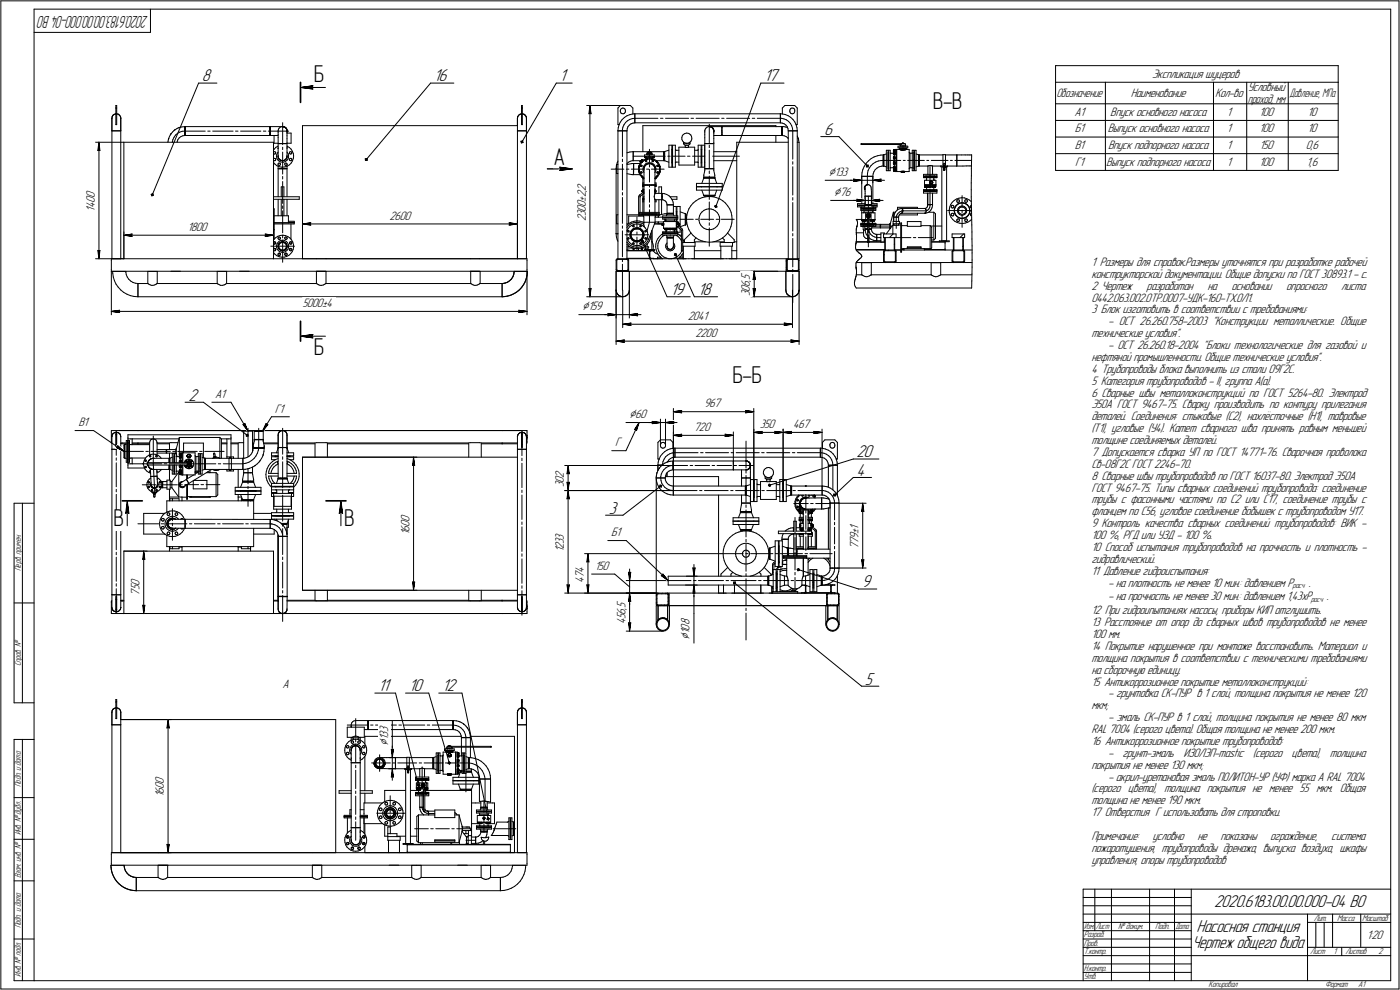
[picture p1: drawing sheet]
<svg xmlns="http://www.w3.org/2000/svg" width="842mm" height="595mm" viewBox="0 0 842 595" stroke-linecap="round" stroke-linejoin="round" font-family="sans-serif">
<defs><g id="words">
<g font-size="14.6">
<text x="189" y="49">Б</text>
<text x="561" y="65">В-В</text>
<text x="333" y="99">А</text>
<text x="189" y="213">Б</text>
<text x="441" y="230">Б-Б</text>
<text x="68" y="316">В</text>
<text x="207" y="316">В</text>
</g>
<g font-size="10.9">
<text x="121" y="49">8</text>
<text x="261" y="49">16</text>
<text x="337" y="49">1</text>
<text x="460" y="49">17</text>
<text x="496" y="81">6</text>
<text x="403" y="177">19</text>
<text x="420" y="177">18</text>
<text x="113" y="241">2</text>
<text x="515" y="275">20</text>
<text x="515" y="286">4</text>
<text x="366" y="309">3</text>
<text x="518" y="353">9</text>
<text x="520" y="412">5</text>
<text x="227" y="416">11</text>
<text x="246" y="416">10</text>
<text x="266" y="416">12</text>
<text x="730" y="545">2020.6183.00.00.000-04 ВО</text>
<text x="720" y="560">Насосная станция</text>
<text x="717" y="570">Чертеж общего вида</text>
</g>
<text font-size="10.6" x="89" y="9" transform="rotate(-180 89 9)">2020.6183.00.00.000-04ВО</text>
<g font-size="8.5">
<text x="498" y="106">Ç133</text>
<text x="502" y="118">Ç76</text>
<text x="350" y="187">Ç159</text>
<text x="379" y="251">Ç60</text>
<text x="415" y="385" transform="rotate(-90 415 385)">Ç</text>
<text x="233" y="448" transform="rotate(-90 233 448)">Ç</text>
</g>
<g font-size="7.8">
<text x="693" y="47">Экспликация шуцеров</text>
<text x="680" y="58">Наименование</text>
<text x="731" y="58">Кол-во</text>
<text x="751" y="55">Условный</text>
<text x="646" y="70">А1</text>
<text x="668" y="70">Впуск основного насоса</text>
<text x="738" y="70">1</text>
<text x="757" y="70">100</text>
<text x="786" y="70">10</text>
<text x="646" y="80">Б1</text>
<text x="666" y="80">Выпуск основного насоса</text>
<text x="738" y="80">1</text>
<text x="757" y="80">100</text>
<text x="786" y="80">10</text>
<text x="646" y="90">В1</text>
<text x="667" y="90">Впуск подпорного насоса</text>
<text x="738" y="90">1</text>
<text x="758" y="90">150</text>
<text x="785" y="90">0,6</text>
<text x="647" y="100">Г1</text>
<text x="665" y="100">Выпуск подпорного насоса</text>
<text x="738" y="100">1</text>
<text x="757" y="100">100</text>
<text x="786" y="100">1,6</text>
<text x="57" y="119" transform="rotate(-90 57 119)">0</text>
<text x="352" y="119" transform="rotate(-90 352 119)">2</text>
<text x="352" y="116" transform="rotate(-90 352 116)">,</text>
<text x="352" y="115" transform="rotate(-90 352 115)">2</text>
<text x="57" y="125" transform="rotate(-90 57 125)">4</text>
<text x="57" y="122" transform="rotate(-90 57 122)">0</text>
<text x="352" y="124" transform="rotate(-90 352 124)">0</text>
<text x="352" y="121" transform="rotate(-90 352 121)">±</text>
<text x="57" y="127" transform="rotate(-90 57 127)">1</text>
<text x="352" y="130" transform="rotate(-90 352 130)">3</text>
<text x="352" y="127" transform="rotate(-90 352 127)">0</text>
<text x="234" y="132">2600</text>
<text x="352" y="133" transform="rotate(-90 352 133)">2</text>
<text x="113" y="139">1800</text>
<text x="656" y="160">1 Размеры для справок.Размеры уточнятся при разработке рабочей</text>
<text x="656" y="167">конструкторской документации. Общие допуски по ГОСТ 30893.1 - с.</text>
<text x="451" y="172" transform="rotate(-90 451 172)">6</text>
<text x="451" y="169" transform="rotate(-90 451 169)">,</text>
<text x="451" y="168" transform="rotate(-90 451 168)">5</text>
<text x="451" y="178" transform="rotate(-90 451 178)">3</text>
<text x="451" y="175" transform="rotate(-90 451 175)">0</text>
<text x="656" y="174">2 Чертеж</text>
<text x="690" y="174">разработан</text>
<text x="726" y="174">на</text>
<text x="741" y="174">основании</text>
<text x="774" y="174">опросного</text>
<text x="807" y="174">листа</text>
<text x="182" y="185">5000±4</text>
<text x="656" y="181">0442.063.002.ОТР.0007-УДК-160-ТХ.ОЛ1.</text>
<text x="656" y="188">3 Блок изготовить в соответствии с требованиями:</text>
<text x="414" y="192">2041</text>
<text x="667" y="196">- ОСТ 26.260.758-2003 &quot;Конструкции металлические. Общие</text>
<text x="418" y="203">2200</text>
<text x="656" y="203">технические условия&quot;.</text>
<text x="667" y="210">- ОСТ 26.260.18-2004 &quot;Блоки технологические для газовой и</text>
<text x="656" y="217">нефтяной промышленности. Общие технические условия&quot;.</text>
<text x="656" y="224">4 Трубопроводы блока выполнить из стали 09Г2С.</text>
<text x="656" y="231">5 Категория трубопроводов - II, группа A(a).</text>
<text x="129" y="239">А1</text>
<text x="656" y="238">6 Сварные швы металлоконструкций по ГОСТ 5264-80. Электрод</text>
<text x="424" y="245">967</text>
<text x="656" y="246">Э50А ГОСТ 9467-75. Сварку производить по контуру прилегания</text>
<text x="165" y="248">Г1</text>
<text x="47" y="256">В1</text>
<text x="457" y="257">350</text>
<text x="477" y="257">467</text>
<text x="656" y="253">деталей. Соединения: стыковые (С2), нахлёсточные (Н1), тавровые</text>
<text x="417" y="259">720</text>
<text x="656" y="260">(Т1), угловые (У4). Катет сварного шва принять равным меньшей</text>
<text x="370" y="268">Г</text>
<text x="656" y="267">толщине соединяемых деталей.</text>
<text x="656" y="274">7 Допускается сварка УП по ГОСТ 14771-76. Сварочная проволока</text>
<text x="656" y="281">Св-08Г2С ГОСТ 2246-70.</text>
<text x="339" y="287" transform="rotate(-90 339 287)">2</text>
<text x="339" y="293" transform="rotate(-90 339 293)">3</text>
<text x="339" y="290" transform="rotate(-90 339 290)">0</text>
<text x="656" y="288">8 Сварные швы трубопроводов по ГОСТ 16037-80. Электрод Э50А</text>
<text x="656" y="295">ГОСТ 9467-75. Типы сварных соединений трубопровода: соединение</text>
<text x="656" y="303">трубы с фасонными частями по С2 или С17, соединение трубы с</text>
<text x="656" y="310">фланцем по С56, угловое соединение бобышек с трубопроводом У17.</text>
<text x="246" y="317" transform="rotate(-90 246 317)">0</text>
<text x="246" y="313" transform="rotate(-90 246 313)">0</text>
<text x="656" y="317">9 Контроль качества сварных соединений трубопроводов: ВИК -</text>
<text x="246" y="322" transform="rotate(-90 246 322)">1</text>
<text x="246" y="320" transform="rotate(-90 246 320)">6</text>
<text x="368" y="322">Б1</text>
<text x="516" y="324" transform="rotate(-90 516 324)">9</text>
<text x="516" y="321" transform="rotate(-90 516 321)">±</text>
<text x="516" y="318" transform="rotate(-90 516 318)">1</text>
<text x="339" y="327" transform="rotate(-90 339 327)">3</text>
<text x="339" y="324" transform="rotate(-90 339 324)">3</text>
<text x="516" y="327" transform="rotate(-90 516 327)">7</text>
<text x="656" y="324">100 %, РГД или УЗД - 100 %.</text>
<text x="339" y="332" transform="rotate(-90 339 332)">1</text>
<text x="339" y="330" transform="rotate(-90 339 330)">2</text>
<text x="516" y="330" transform="rotate(-90 516 330)">7</text>
<text x="656" y="331">10 Способ испытания трубопроводов на прочность и плотность -</text>
<text x="656" y="338">гидравлический.</text>
<text x="351" y="347" transform="rotate(-90 351 347)">7</text>
<text x="351" y="344" transform="rotate(-90 351 344)">4</text>
<text x="358" y="343">150</text>
<text x="656" y="345">11 Давление гидроиспытания:</text>
<text x="84" y="352" transform="rotate(-90 84 352)">0</text>
<text x="351" y="350" transform="rotate(-90 351 350)">4</text>
<text x="667" y="353">- на плотность не менее 10 мин.: давлением P</text>
<text x="787" y="353">.</text>
<text x="84" y="358" transform="rotate(-90 84 358)">7</text>
<text x="84" y="355" transform="rotate(-90 84 355)">5</text>
<text x="376" y="366" transform="rotate(-90 376 366)">5</text>
<text x="667" y="361">- на прочность не менее 30 мин.: давлением 1,43xP</text>
<text x="798" y="361">.</text>
<text x="376" y="370" transform="rotate(-90 376 370)">6</text>
<text x="376" y="367" transform="rotate(-90 376 367)">,</text>
<text x="656" y="369">12 При гидроипытаниях насосы, приборы КИП отглушить.</text>
<text x="376" y="375" transform="rotate(-90 376 375)">4</text>
<text x="376" y="372" transform="rotate(-90 376 372)">5</text>
<text x="415" y="376" transform="rotate(-90 415 376)">8</text>
<text x="656" y="376">13 Расстояние от опор до сварных швов трубопроводов не менее</text>
<text x="415" y="381" transform="rotate(-90 415 381)">1</text>
<text x="415" y="379" transform="rotate(-90 415 379)">0</text>
<text x="656" y="384">100 мм.</text>
<text x="656" y="391">14 Покрытие нарушенное при монтаже восстановить. Материал и</text>
<text x="656" y="398">толщина покрытия в соответствии с техническими требованиями</text>
<text x="656" y="405">на сборочную единицу.</text>
<text x="170" y="414">А</text>
<text x="656" y="412">15 Антикоррозионное покрытие металлоконструкций:</text>
<text x="667" y="419">- грунтовка СК-ПУР в 1 слой, толщина покрытия не менее 120</text>
<text x="656" y="426">мкм;</text>
<text x="667" y="434">- эмаль СК-ПУР в 1 слой, толщина покрытия не менее 80 мкм</text>
<text x="233" y="443" transform="rotate(-90 233 443)">3</text>
<text x="233" y="440" transform="rotate(-90 233 440)">3</text>
<text x="656" y="441">RAL 7004 (серого цвета). Общая толщина не менее 200 мкм.</text>
<text x="233" y="445" transform="rotate(-90 233 445)">1</text>
<text x="656" y="448">16 Антикоррозионное покрытие трубопроводов:</text>
<text x="667" y="455">-</text>
<text x="675" y="455">грунт-эмаль</text>
<text x="712" y="455">ИЗОЛЭП-mastic</text>
<text x="754" y="455">(серого</text>
<text x="777" y="455">цвета),</text>
<text x="800" y="455">толщина</text>
<text x="656" y="462">покрытия не менее 130 мкм;</text>
<text x="99" y="471" transform="rotate(-90 99 471)">0</text>
<text x="667" y="469">- акрил-уретановая эмаль ПОЛИТОН-УР (УФ) марка А RAL 7004</text>
<text x="99" y="479" transform="rotate(-90 99 479)">1</text>
<text x="99" y="477" transform="rotate(-90 99 477)">6</text>
<text x="99" y="474" transform="rotate(-90 99 474)">0</text>
<text x="656" y="476">(серого цвета), толщина покрытия не менее 55 мкм. Общая</text>
<text x="656" y="483">толщина не менее 190 мкм.</text>
<text x="656" y="491">17 Отверстия Г использовать для строповки.</text>
<text x="656" y="505">Примечание:</text>
<text x="693" y="505">условно</text>
<text x="720" y="505">не</text>
<text x="734" y="505">показаны</text>
<text x="764" y="505">ограждение,</text>
<text x="801" y="505">система</text>
<text x="656" y="512">пожаротушения, трубопроводы дренажа, выпуска воздуха, шкафы</text>
<text x="656" y="519">управления, опоры трубопроводов</text>
<text x="822" y="564">1:20</text>
</g>
<g font-size="7.7">
<text x="635" y="58">Обозначение</text>
<text x="750" y="62">проход, мм</text>
</g>
<text font-size="7.6" x="776" y="58">Давление, МПа</text>
<g font-size="5.4">
<text x="13" y="343" transform="rotate(-90 13 343)">Перв. примен.</text>
<text x="13" y="400" transform="rotate(-90 13 400)">Справ. №</text>
<text x="13" y="473" transform="rotate(-90 13 473)">Подп. и дата</text>
<text x="13" y="502" transform="rotate(-90 13 502)">Инв. № дубл.</text>
<text x="13" y="528" transform="rotate(-90 13 528)">Взам. инв. №</text>
<text x="790" y="554">Лит.</text>
<text x="804" y="554">Масса</text>
<text x="819" y="554">Масштаб</text>
<text x="13" y="558" transform="rotate(-90 13 558)">Подп. и дата</text>
<text x="652" y="564">Разраб.</text>
<text x="673" y="559">№ докум.</text>
<text x="695" y="559">Подп.</text>
<text x="652" y="569">Пров.</text>
<text x="652" y="574">Т.контр.</text>
<text x="788" y="574">Лист</text>
<text x="802" y="574">1</text>
<text x="809" y="574">Листов</text>
<text x="829" y="574">2</text>
<text x="13" y="587" transform="rotate(-90 13 587)">Инв. № подл.</text>
<text x="652" y="584">Н.контр.</text>
<text x="652" y="589">Утв.</text>
<text x="727" y="594">Копировал</text>
<text x="797" y="594">Формат</text>
<text x="817" y="594">A1</text>
</g>
<g font-size="5.3">
<text x="652" y="559">Изм.</text>
<text x="659" y="559">Лист</text>
<text x="707" y="559">Дата</text>
</g>
<g font-size="5.1">
<text x="777" y="354">расч</text>
<text x="788" y="362">расч</text>
</g>
</g></defs>
<g fill="none" stroke="#000" stroke-width=".6">
<path d="M1 1v594zM1 1h841zM20 6v584zM20 6h817zM20 19h71zM91 6v13zM837 6v584zM842 1v594zM635 39h170zM635 39v10zM805 39v10zM119 50l-27 67z"/>
<path d="M119 50h11zM181 53l7-1zM181 53l7 1zM181 53h15zM187 53l1 1zM188 52l-1 1zM259 50l-39 46zM259 50h14zM335 50l-21 35zM335 50h9zM458 50l-27 74zM458 50h14z"/>
<path d="M635 49v53zM635 49h170zM665 49v53zM730 49v53zM750 49v53zM775 49v53zM805 49v53zM67 79h6zM67 71v8zM67 79v77zM67 70v1zM68 69l-1 1z"/>
<path d="M68 69h1zM69 69l1-1zM70 68h.1M70 63h.1M70 65v10zM70 63v2zM70 65h.1M70 75h.1M70 68l1 1zM71 69h1zM72 69v1zM72 70l1 1z"/>
<path d="M73 71v8zM73 79v77zM73 71h.1M104 79h.1M104 79l-1 1zM105 78h.1M105 78l-1 1zM105 78l1-1zM106 77h1zM107 77h1zM108 77h.1M108 77l1-1z"/>
<path d="M108 79h2zM109 76h2zM110 79h1zM111 79h12zM111 80h.1M111 78v2zM111 77v1zM111 77h.1M111 76h.1M111 80v1zM111 76v1zM111 78v1z"/>
<path d="M111 79v2zM111 76h51zM125 79h1zM128 79h12zM142 79h1zM145 79h12zM158 79h2zM161 79h13zM162 76h.1M162 77h.1M162 77v1zM162 78v2z"/>
<path d="M162 80v1zM162 80h.1M162 76v1zM162 78v1zM162 79v2zM163 76h7zM163 77v2zM163 76v1zM163 76h.1M163 80v1zM163 79v1zM167 80v1z"/>
<path d="M167 79v1zM167 79h.1M167 78v1zM168 78h-1zM168 77v1zM168 77l1-1zM169 76h.1M169 76h1zM170 74v13zM170 76h1zM171 76l1 1zM172 77h.1"/>
<path d="M172 77l1 1zM173 80h.1M173 78v1zM173 79h.1M173 79v1zM182 76v80zM182 76h129zM311 79v77zM311 79h6zM311 71v8zM311 71v5zM311 70v1z"/>
<path d="M312 69l-1 1zM312 69h1zM313 69l1-1zM314 68h.1M314 63h.1M314 65h.1M314 65v10zM314 63v2zM314 75h.1M314 68l1 1zM315 69h1zM316 69v1z"/>
<path d="M316 70l1 1zM317 79v77zM317 71v8zM317 71h.1M353 63h20zM354 68h1zM355 63l1 5zM355 68h1zM355 63l-1 5zM355 63v115zM372 75h.1M372 65v10z"/>
<path d="M372 79h5zM372 79v77zM372 79h2zM372 77v2zM372 75v2zM373 63l-1 2zM373 63h6zM373 67h.1M373 66v1zM373 73l-1 2zM373 67l1 1zM373 66h.1"/>
<path d="M374 68h.1M374 65l-1 1zM374 65h.1M374 68h1zM374 72l2-1zM374 72l-1 1zM374 79v15zM374 78v1zM374 79h3zM374 65h1zM375 76l-1 2zM375 68h.1"/>
<path d="M375 65h1zM375 75v1zM375 68h1zM376 71l1-1zM376 65v1zM376 66h.1M376 67v1zM376 66v1zM376 74l1-1zM376 74l-1 1zM377 70l2-1zM377 79v77z"/>
<path d="M377 77v2zM377 73l2-1zM378 76l-1 1zM379 75l-1 1zM379 75l1-1zM379 72l1-1zM379 69l2-1zM379 63l2 2zM380 74h1zM380 71h2zM381 65v3zM381 68h1z"/>
<path d="M381 74h1zM382 71h14zM382 74h87zM382 68h87zM382 68v6zM382 68v3zM382 71v3zM387 76h80zM387 76v15zM397 71h2zM400 71h14zM416 71h1z"/>
<path d="M419 71h14zM424 80v1zM424 79v1zM424 79h.1M424 78v1zM424 78h.1M425 77l-1 1zM425 77v-1zM425 76h1zM426 76h1zM427 75v11zM427 76h.1"/>
<path d="M427 76h1zM427 76h7zM428 76v1zM428 76l1 1zM428 77h1zM429 77v1zM429 78h.1M429 78v1zM429 79h.1M429 79v1zM429 80h.1M434 71h2z"/>
<path d="M434 78v2zM434 76h36zM434 80v1zM434 77v1zM434 76v1zM434 76h.1M434 77v2zM434 79v1zM437 71h14zM452 71h2zM456 71h13zM467 76h.1"/>
<path d="M469 71h1zM469 74h1zM469 68v6zM469 68h2zM469 68v3zM469 71v3zM470 71h2zM470 76h.1M470 77h.1M470 77v1zM470 78v2zM470 80v1z"/>
<path d="M470 80h.1M470 76v1zM470 78v1zM470 79v2zM470 76h2zM470 74h2zM471 65v3zM471 65l1-2zM471 68l1 1zM472 71l1 1zM472 76h1zM472 74l1 1z"/>
<path d="M472 63h6zM472 69l2 1zM473 76l1 1zM473 75l1 1zM473 72l1 1zM474 76v1zM474 77h.1M474 77v2zM474 70l2 1zM474 79h6zM474 79v77zM474 79h3z"/>
<path d="M474 73l1 1zM475 66v1zM475 67h.1M475 67v1zM475 66h.1M475 74l1 2zM475 68h1zM476 71l1 1zM476 65l-1 1zM476 65h.1M476 68h1zM476 76l1 1z"/>
<path d="M476 65h1zM477 77v2zM477 68h.1M477 79v17zM477 79h3zM477 72l1 1zM477 65h1zM478 65v1zM478 68h-1zM478 66h.1M478 66v1zM478 73l1 2z"/>
<path d="M478 67v1zM478 63l2 2zM479 75h1zM479 75v2zM479 75h.1M479 77l1 2zM480 65v10zM480 79v77zM635 62h170zM635 72h170zM57 86h18zM59 91l1-1z"/>
<path d="M60 86v5zM60 90v1zM60 86l-1 5zM60 86v70zM75 86h90zM75 86v70zM101 85v1zM101 84v1zM101 83h.1M101 84h.1M102 83h.1M102 82v1z"/>
<path d="M102 81v1zM103 81h-1zM103 80h.1M104 84v2zM105 83l-1 1zM106 81l1-1zM106 81l-1 2zM107 85v1zM107 80l1-1zM107 84v1zM108 83l1-1zM108 83l-1 1z"/>
<path d="M109 82h1zM110 82l1-1zM111 81h.1M111 81h51zM162 81h.1M163 81h4zM163 81h.1M165 86v70zM165 98v1zM165 96v1zM165 92v1zM165 95h.1"/>
<path d="M165 91h.1M165 91v1zM165 97h.1M165 93h.1M165 86h2zM165 81v5zM165 90h.1M165 95h1zM165 91h1zM165 97l1-1zM165 93l1-1zM165 99l2 1z"/>
<path d="M166 95h.1M166 95v1zM166 91v1zM166 96h.1M166 92h.1M166 89l1-1zM166 89l-1 1zM166 94l1 1zM166 93v1zM167 95v1zM167 100h1zM167 92l-1 1z"/>
<path d="M167 96l1 1zM167 99h.1M167 89h.1M167 94l1 1zM167 98v1zM167 86v8zM167 86h6zM167 83v3zM167 81v2zM167 91v1zM167 93v1zM167 100v1z"/>
<path d="M167 94v1zM167 99h1zM167 95l1 1zM168 95v1zM168 98h.1M168 98h-1zM168 97h1zM168 96h1zM168 99h.1M168 86h.1M168 98h1zM169 98v1z"/>
<path d="M169 99h-1zM169 96l1 1zM169 99h.1M169 97l1 1zM170 97h1zM170 97h.1M170 88v2zM170 91v14zM170 98l1-1zM170 97l1-1zM171 97v-1zM171 97h1z"/>
<path d="M171 96h1zM171 98v1zM171 99h1zM172 99h.1M172 98h.1M172 98h-1zM172 97l1-1zM172 86h.1M172 98h1zM172 95v1zM173 98v1zM173 95l-1 1z"/>
<path d="M173 86v8zM173 80v2zM173 82v1zM173 83v3zM173 86h.1M173 88h.1M173 89h.1M173 91v1zM173 93v1zM173 100v1zM173 94v1zM173 94l-1 1z"/>
<path d="M173 94h.1M173 80h2zM173 86h2zM173 99h-1zM173 99h.1M173 88l1 1zM173 100l1-1zM173 96h.1M173 92l1 1zM174 93v1zM174 94l-1 2zM174 89l1 1z"/>
<path d="M174 92h.1M174 96v1zM174 96h.1M174 92l1 1zM174 97h1zM174 91h1zM174 91v1zM174 95h1zM174 95v1zM175 93v-1zM175 97v-1zM175 91h.1"/>
<path d="M175 95h.1M175 80v6zM175 90l1 1zM175 98l-1 1zM175 91l1 1zM175 95l1 1zM176 92h-1zM176 96h-1zM176 96h.1M176 92h.1M176 91v1zM176 97l-1 1z"/>
<path d="M176 95v2zM176 92l1 2zM177 94l-1 1zM220 95h1zM220 95v1zM220 96h1zM220 96h.1M221 96h.1M221 95v1zM313 85h1zM313 85l1 1zM314 85h.1"/>
<path d="M314 85v1zM314 86h1zM314 86h.1M314 85l1 1zM371 100v1zM371 99v5zM371 99h1zM371 98v2zM372 97l-1 1zM374 99v15zM374 96v1zM377 98h1z"/>
<path d="M377 92l2-1zM377 99l3-1zM378 98l1-1zM379 91h2zM379 97h1zM380 98h.1M380 98h1zM380 97h1zM381 91h.1M381 94h7zM381 91v6zM381 97h5z"/>
<path d="M381 91h9zM381 98v7zM381 98h4zM381 98v4zM384 100h.1M384 100v1zM384 100l1-1zM384 100h1zM385 100h.1M385 97h.1M385 99v2zM385 98l-1 2z"/>
<path d="M385 97v1zM385 97l1-1zM386 99h.1M385 99h.1M386 97h.1M386 100h.1M386 98l1-1zM386 98l-1 1zM386 96h.1M386 98h.1M386 97l-1 1zM386 97l1-1z"/>
<path d="M386 97v1zM386 97h1zM386 96h1zM387 97h.1M387 97l1-1zM387 96h1zM388 99l-1 1zM388 93h6zM388 95h1zM388 93v1zM388 94v1zM388 94h1z"/>
<path d="M388 95h.1M388 94h6zM388 96h1zM388 100v1zM388 100l1-1zM388 97h.1M389 96h.1M388 99h.1M388 99l1-1zM388 99v1zM388 99h1zM388 96l2-1z"/>
<path d="M389 96v-1zM389 97h.1M389 95h.1M389 94v1zM389 96v1zM389 99l1-1zM389 95h3zM389 93h.1M389 93h3zM389 95l1 1zM389 96h2zM389 92h1z"/>
<path d="M389 92v1zM389 98h1zM390 92h.1M390 94h1zM390 92h2zM390 98h1zM390 93h.1M390 95h1zM390 92h1zM390 91h.1M390 91h1zM391 91h.1"/>
<path d="M390 98h.1M391 99v1zM391 90v7zM391 96h1zM391 98h1zM391 95h1zM391 98l1 1zM391 92h.1M391 91h8zM392 92h.1M392 93h.1M392 98l1 1z"/>
<path d="M392 96v-1zM392 99h1zM392 98h1zM392 95h1zM392 96h.1M392 96h1zM392 92v1zM392 95v1zM392 95l2 1zM392 97h.1M393 97h.1M393 96h.1"/>
<path d="M393 95h.1M393 95v1zM393 99v1zM393 94h7zM393 94h1zM393 95h1zM393 94v1zM393 98l1 1zM393 96l2 1zM393 100l1 1zM394 94v1zM394 93v1z"/>
<path d="M394 96l1 1zM394 99v1zM395 97v1zM395 97h.1M395 97l1 1zM395 97h4zM395 100h.1M395 98h.1M395 99h.1M396 99h.1M395 98l1 1zM396 100h.1"/>
<path d="M396 98l1 1zM396 99l1 2zM397 100h.1M397 99v1zM399 91v6zM399 97h.1M399 92v4zM399 91h.1M399 91v1zM400 97l2 1zM400 91v6zM400 91l2-1z"/>
<path d="M402 94h1zM402 87v13zM402 87h2zM404 87v13zM404 90h.1M404 98h.1M404 90v8zM405 87h1zM405 87v13zM405 94h7zM406 87v13zM406 90h.1"/>
<path d="M406 98h.1M407 97h1zM407 90h1zM408 99h10zM408 88v11zM408 88h4zM410 83v1zM410 84v1zM410 82v1zM410 85h1zM411 81l1-1zM411 81l-1 1z"/>
<path d="M411 85l1 1zM411 85v1zM411 86l1 1zM411 86h2zM412 80h1zM412 86h1zM412 87v1zM412 88h.1M412 87h1zM412 89h.1M413 89h.1M413 80h1z"/>
<path d="M413 86h1zM413 89h1zM413 87h1zM413 86h2zM414 94h1zM414 89h.1M414 80l1 1zM414 88h.1M414 86h1zM414 87v1zM414 88h4zM415 81h1z"/>
<path d="M415 86l1-1zM415 85v1zM415 86l-1 1zM416 81v1zM416 82v1zM416 84v1zM416 83v1zM417 94h7zM418 97h1zM418 90h1zM418 88v11zM419 97l1 1z"/>
<path d="M419 90h1zM420 98h.1M420 90h.1M420 87h2zM420 87v13zM422 90h.1M422 87v13zM422 98h.1M422 90v8zM422 87h2zM424 87v13zM424 98h.1"/>
<path d="M424 90h.1M424 86h5zM424 86v15zM424 83v3zM424 81v2zM424 86h3zM427 90v11zM427 87v2zM427 86h2zM429 94h16zM429 86v15zM429 80v2z"/>
<path d="M429 82v1zM429 83v3zM429 86h.1M429 97h14zM429 91h14zM429 81h5zM434 81h36zM434 81h.1M443 86v70zM443 86h31zM467 81v5zM470 81h.1"/>
<path d="M470 81l2 1zM472 82h1zM473 82l1 1zM474 83h.1M477 97v2zM480 86h1zM480 82v1zM480 83h.1M480 84h.1M480 84l1 2zM481 86v70zM494 82h11z"/>
<path d="M505 82l17 18zM518 87h.1M518 86h24zM518 86v1zM518 86h.1M518 87h24zM520 100l-1 2zM521 98l-1 2zM521 99h.1M521 99v1zM521 99h1zM522 100h.1"/>
<path d="M522 99v1zM522 97l-1 1zM522 97l2-2zM524 100l-1 1zM524 100l1-2zM524 95l2-1zM525 98l2-1zM526 94h2zM527 97h1zM528 94l2-1zM528 97h2zM530 93h1z"/>
<path d="M530 97l1-1zM530 100h1zM531 93v7zM531 100h.1M531 93h.1M532 96h10zM532 100h1zM532 93v7zM532 93h1zM533 90v13zM533 90h1zM534 90v13z"/>
<path d="M534 92h.1M534 92v9zM535 90v13zM535 90h.1M536 92h.1M536 92h1zM537 98h.1M537 91h.1M537 90h.1M537 95h.1M537 93h.1M537 92h.1"/>
<path d="M537 92v1zM538 95h.1M538 98h.1M537 90v1zM538 93h.1M538 91h.1M538 90h.1M538 92h.1M538 94h.1M538 99h.1M538 96h.1M538 97h.1"/>
<path d="M538 90v1zM538 97v1zM538 94v1zM538 95v1zM538 92v1zM538 93v1zM538 96v1zM538 99v1zM538 90v13zM538 90h1zM539 90v13zM539 90h2z"/>
<path d="M540 88v1zM540 88h3zM540 89h3zM541 89h4zM541 90h.1M541 89h.1M542 90h.1M541 87v1zM541 87h4zM541 88h4zM542 87h-1zM542 87h.1"/>
<path d="M542 86h2zM542 86v1zM542 86h.1M543 90h.1M543 86h.1M543 88h3zM543 89h3zM543 96h1zM544 90h.1M544 86h.1M544 86l1 1zM545 90h.1"/>
<path d="M545 87h.1M545 88h.1M545 89h.1M545 90h2zM546 96h10zM546 88v1zM547 90v13zM547 92h.1M547 92h2zM547 92v9zM549 92h.1M549 90v13z"/>
<path d="M549 90h1zM550 92h.1M550 90v13zM550 92v9zM550 90h1zM551 90v13zM551 93h1zM553 93h.1M552 93v7zM553 100h.1M553 93v7zM553 100h5z"/>
<path d="M553 93h14zM557 96h2zM558 100v5zM558 100h.1M558 100h1zM559 100l1-1zM559 100v9zM560 99v1zM560 96h10zM560 100h1zM561 100h5zM561 100h.1"/>
<path d="M561 100v5zM566 100h4zM566 100h.1M567 93h2zM567 96v3zM567 93v3zM567 99h1zM568 98h.1M568 99h.1M568 98v2zM568 100h.1M568 99h1z"/>
<path d="M569 93v3zM569 96v3zM569 93h6zM570 100h.1M570 100h5zM572 96h1zM574 96h10zM575 93v7zM576 93v7zM576 100h3zM576 93h.1M576 93h2z"/>
<path d="M578 93h3zM579 100h2zM581 93h1zM581 100h2zM582 93h1zM583 100h1zM583 93h1zM584 100h.1M584 93h.1M584 97v5zM584 93v4zM635 82h170z"/>
<path d="M635 92h170zM91 117l1-1zM91 117v1zM91 117h1zM92 117h.1M91 117h.1M91 118l1-1zM92 116v1zM165 120h5zM165 118h5zM167 102h6zM167 101h3z"/>
<path d="M167 102v16zM167 120v10zM168 100h2zM169 112h2zM169 112v6zM169 120v10zM170 100h.1M170 106v2zM170 109v13zM170 100h1zM170 101h3zM170 120h10z"/>
<path d="M170 118h10zM171 112v6zM171 120v10zM171 100h2zM173 102v16zM173 120v10zM180 118v2zM329 102h15zM337 102h7zM337 100v2zM337 100l7 2zM337 102h.1"/>
<path d="M368 102h7zM371 102v38zM371 101h.1M371 102h.1M371 104h1zM374 119v15zM374 116v1zM377 102h1zM377 104l3 1zM380 102h7zM380 105h.1M380 105h1z"/>
<path d="M381 105h4zM381 102v3zM384 103v1zM384 101v2zM384 118v12zM384 118h.1M384 103l1 1zM385 101h.1M384 103h.1M384 104l1 1zM385 101v1zM385 102v2z"/>
<path d="M385 103h-1zM385 103h.1M385 104h.1M385 117l-1 1zM385 117h.1M385 117l2-1zM385 104v1zM385 118h.1M385 118v10zM385 105l1 2zM385 118l2-2zM385 105l1 1z"/>
<path d="M386 103h.1M386 103l-1 1zM386 104h.1M386 106l1 1zM386 105v1zM386 106h.1M386 107h1zM386 115h.1M386 114h.1M387 114h.1M387 115h.1M387 106h.1"/>
<path d="M387 110v1zM387 111h.1M387 111v1zM387 120h.1M387 119v1zM387 112h.1M387 119h.1M387 110h.1M387 116h.1M387 117v11zM387 107v7zM387 102v1z"/>
<path d="M387 107h.1M387 103v1zM387 114v1zM387 100v2zM387 118h.1M387 118v1zM387 101v1zM387 115v1zM387 111h7zM387 102v9zM387 111v17zM388 101l-1 1z"/>
<path d="M388 100l-1 1zM388 111h.1M388 111h5zM389 102h1zM389 111h.1M391 114v8zM391 111v1zM391 102v7zM392 102h7zM392 111h.1M393 111h.1M394 118h.1"/>
<path d="M394 118v1zM394 117v1zM394 119v1zM394 101v1zM394 102v9zM394 107h.1M394 110h1zM394 111h1zM394 107l1-1zM394 112h1zM394 114h.1M394 117h.1"/>
<path d="M394 116h.1M394 120h.1M394 120v8zM394 111v5zM394 107h1zM394 116h4zM394 104h.1M394 102h.1M394 115h.1M394 115v1zM394 100l1 1zM394 102v2z"/>
<path d="M394 106h1zM395 107h.1M395 101l-1 1zM395 106h.1M395 110v1zM395 111h.1M395 111v1zM395 112h.1M395 107l1-1zM395 104h.1M395 103h.1M396 103h.1"/>
<path d="M396 104h.1M396 105l-1 1zM396 112h2zM396 112v4zM396 104h1zM396 103v2zM397 105l-1 1zM397 103h.1M397 101v1zM397 102l-1 1zM397 104h.1M397 103v1z"/>
<path d="M397 100v1zM397 100v2zM397 103v2zM397 102v1zM398 112v4zM398 116h.1M398 116h2zM398 117v1zM398 118v1zM398 120h.1M398 119v1zM398 116v1z"/>
<path d="M398 118h.1M400 116l1 1zM401 117l1 1zM402 100h2zM402 118l1 1zM403 118h4zM403 119l1 1zM404 120h3zM405 100h1zM407 118v2zM419 112v2zM419 114h15z"/>
<path d="M419 112h15zM419 110v2zM419 110h15zM420 100h2zM420 120l2-1zM422 112h.1M422 100h2zM422 114l1 3zM422 119l3-1zM423 117h7zM423 118h.1M423 118h1z"/>
<path d="M423 118h7zM423 107l-1 3zM423 107h7zM423 107h.1M423 107h1zM423 106v1zM423 105v1zM424 118h6zM424 107h6zM424 102h5zM424 102h.1M424 103l-1 2z"/>
<path d="M424 102v1zM424 101h3zM425 118h2zM427 118v2zM427 106v11zM427 103v1zM427 118h2zM427 101h2zM429 118l2 1zM429 102h.1M429 103l1 2zM429 102v1z"/>
<path d="M430 118h.1M430 107h.1M430 106v1zM430 105v1zM430 107l1 3zM431 119l2 1zM431 114l-1 3zM431 112h.1M433 120l2 1zM434 112v2zM434 110v2zM477 100v17z"/>
<path d="M477 119v1zM496 108h17zM511 108h7zM513 108h5zM513 108h1zM513 109l5-1zM514 108l-1 1zM515 120h5zM515 120h1zM518 106h7zM518 106v16zM518 106h4z"/>
<path d="M518 106v4zM518 108h7zM518 104v2zM519 102l-1 2zM520 113h.1M520 113v1zM520 114h.1M520 112v1zM520 114v1zM520 118v5zM520 118h4zM520 115v1z"/>
<path d="M520 116v2zM520 112l1-1zM520 118v4zM521 112v-1zM521 112h-1zM521 111l-1 1zM521 111h.1M521 111h1zM521 100h1zM522 111h.1M522 106v5zM522 106h3z"/>
<path d="M522 104v2zM522 103v1zM522 118v7zM522 111h1zM523 101l-1 2zM523 111l1 1zM524 112h.1M524 112v1zM524 113v1zM524 114v1zM524 118v5zM524 115v3z"/>
<path d="M524 118v4zM525 106v16zM525 106v4zM525 108l5 1zM525 108h5zM525 108h7zM525 105v1zM526 103l-1 2zM526 102v1zM526 102l2-1zM528 101l1-1zM529 100h1z"/>
<path d="M529 120h.1M530 108v1zM530 108h.1M533 103h1zM534 101h.1M535 103h.1M536 101h.1M536 101h1zM537 102h.1M537 100h.1M537 101h.1M537 100v1z"/>
<path d="M537 102v1zM538 101h.1M538 103h.1M538 102h.1M538 100h.1M538 102v1zM538 100v1zM538 103h1zM539 103h3zM542 103h.1M542 104h.1M542 103v1z"/>
<path d="M542 104h1zM543 103h.1M543 104h.1M543 103v1zM543 104h1zM544 104h.1M544 103h.1M544 103v1zM544 103h3zM547 101h.1M547 101h2zM549 101h.1"/>
<path d="M549 103h1zM550 101h.1M550 103h1zM551 100h1zM555 115v1zM555 116h9zM555 115h9zM555 105v1zM555 105h9zM555 106h9zM556 106h.1M555 106v1z"/>
<path d="M556 115h.1M555 114v1zM555 114h9zM556 107h.1M555 107h9zM556 114h.1M556 107h7zM556 106h7zM556 115h7zM556 114h7zM556 112h7zM556 108v3z"/>
<path d="M556 112h.1M556 108h7zM556 111h7zM556 111v1zM556 113h.1M556 112h1zM557 112h.1M557 113h.1M556 113h1zM557 115h.1M557 106h.1M557 115h5z"/>
<path d="M557 106h5zM557 108h.1M557 114h.1M557 107h.1M557 112h1zM557 107v1zM557 113v1zM558 113h.1M558 112h.1M558 115h.1M558 116v8zM558 116v7z"/>
<path d="M559 112h.1M559 115h.1M559 113h.1M560 112h.1M559 109h.1M559 110h.1M559 111v1zM559 114v9zM560 109h.1M560 109v1zM560 110h.1M560 111h.1"/>
<path d="M560 109h1zM560 111l1-1zM561 112h.1M561 109h.1M561 110h.1M561 111h.1M561 109v1zM561 113h.1M561 116v7zM562 112h.1M562 107h.1M562 108h.1"/>
<path d="M562 107v1zM562 112v2zM562 114h.1M562 112h1zM562 113h.1M562 113h1zM562 106h.1M562 115h.1M563 112h.1M563 111v1zM563 108v3zM563 115h.1"/>
<path d="M563 106h.1M563 114h.1M563 107h.1M564 115v1zM564 105v1zM564 106v1zM564 114v1zM567 100v45zM567 100h.1M567 100v1zM567 101h.1M568 101h.1"/>
<path d="M568 102h.1M568 101v1zM568 100v1zM568 100h1zM569 100v45zM575 120l2-1zM577 119h1zM578 119h2zM579 118v7zM580 119h2zM582 119l1 1zM584 118v5z"/>
<path d="M584 114v4zM584 110v4zM584 106v4zM584 102v4zM635 102h170zM75 139v17zM165 126h.1M165 138h.1M165 139v17zM165 126v12zM165 130h8zM165 134h8z"/>
<path d="M165 135h12zM165 134h12zM165 138v6zM170 124v1zM170 127v13zM173 130v4zM173 133h4zM173 134h4zM175 135v9zM177 134h.1M177 134v1zM177 133v1z"/>
<path d="M182 133v23zM182 135l5-1zM182 135h5zM182 135h129zM186 135h1zM187 134l-1 1zM306 135h5zM306 134l1 1zM306 134l5 1zM307 135h-1zM311 133v23zM371 129v6z"/>
<path d="M371 135h1zM371 129h1zM374 139v15zM374 136v1zM377 135l1-1zM377 139h.1M377 135h1zM377 129h7zM378 139h.1M378 137l-1 2zM378 130v4zM378 130h9z"/>
<path d="M378 136l-1 1zM378 136l1-1zM378 134h2zM379 136l1-1zM379 136l-1 1zM379 140v1zM379 135l2-1zM380 139l-1 1zM380 140l-1 1zM380 134l1-1zM380 135h1zM380 139l1-1z"/>
<path d="M380 139v1zM380 138l1-1zM380 138v1zM380 138l2-1zM381 136h.1M381 135h.1M381 134h1zM381 138h1zM381 137h1zM381 135h2zM381 133h2zM382 137h1z"/>
<path d="M382 138l1-1zM382 137h2zM382 134h2zM383 137h1zM383 135h1zM383 133h.1M383 139v2zM383 130v8zM383 133h2zM383 137l1 1zM384 137h1zM384 134h2z"/>
<path d="M384 135h2zM384 138h1zM385 128v1zM385 128h11zM385 129h11zM385 129v1zM385 130h11zM385 137l1 1zM385 136h.1M385 133h1zM385 135h.1M385 129h.1"/>
<path d="M385 130h.1M386 136h.1M385 138l1 1zM386 134l1 1zM386 135l1 1zM386 138l1 1zM386 129h.1M386 129h9zM386 139l1 1zM386 133l1 1zM387 139v1zM387 120v1z"/>
<path d="M387 121h.1M387 129h.1M387 130h.1M387 136l1 1zM387 140v1zM387 135h.1M387 135v1zM387 130v4zM387 134h7zM387 136h1zM387 134v1zM388 136h.1"/>
<path d="M388 139h.1M388 137l1 1zM389 139h.1M389 138v1zM389 129h.1M389 139l1 2zM391 126v8zM391 123v2zM391 134l-2 5zM392 129h.1M392 139v11zM392 139v6z"/>
<path d="M394 135h3zM394 135h2zM394 121h1zM394 120h1zM394 130v4zM394 134l-4 10zM394 120h4zM394 133h5zM394 131h5zM394 130h.1M395 120v1zM395 129h.1"/>
<path d="M396 134h.1M396 133v2zM396 130v1zM396 135h1zM396 129h.1M396 120v8zM396 128v1zM396 129v1zM397 129h.1M397 135h.1M397 129h3zM397 135h1z"/>
<path d="M398 120v9zM398 120h1zM398 135h.1M398 134v1zM398 134h.1M399 130v1zM399 130h9zM399 131h9zM399 135h.1M399 134h.1M399 140h.1M399 132h9z"/>
<path d="M399 131v1zM399 140h9zM399 134v1zM399 139h9zM399 139h.1M399 120l1 1zM399 137h8zM399 133h8zM399 137h.1M399 133v1zM399 135v2zM400 138h.1"/>
<path d="M400 137h.1M400 137v1zM400 129h.1M400 138h1zM400 131h.1M400 121h1zM400 132h.1M400 132v1zM400 131h6zM400 133h1zM400 129h1zM401 139h.1"/>
<path d="M401 137h.1M401 133h5zM401 138h.1M401 132v1zM401 131h.1M401 121v1zM401 138v1zM401 137v1zM401 122v1zM401 129h.1M401 138h1zM401 129v1z"/>
<path d="M401 129h4zM401 128v1zM401 128h.1M401 128h4zM401 123v5zM401 123h4zM402 137h.1M402 138h.1M402 137v1zM402 131h.1M402 128h.1M403 138h.1"/>
<path d="M403 137h.1M403 137v1zM404 137h.1M404 138h.1M404 137v1zM404 120l1 1zM404 138h1zM405 137h.1M405 138h.1M405 137v1zM405 131h.1M405 128h.1"/>
<path d="M405 121v2zM405 128v1zM405 129v1zM405 123v5zM405 123h.1M405 124h2zM406 137h.1M406 138h.1M406 139h.1M406 137v1zM406 138v1zM406 133h.1"/>
<path d="M406 132v1zM406 131h.1M407 137h.1M407 138h.1M407 137v1zM407 127h.1M407 137v2zM407 132v1zM407 131h.1M407 124v6zM407 133v4zM407 134h.1"/>
<path d="M407 133h.1M407 136h.1M407 135h.1M407 135v1zM407 127v3zM407 124h2zM407 136l3 2zM407 133v1zM407 136v3zM407 133v2zM407 133h1zM408 136h.1"/>
<path d="M408 139h.1M408 130v1zM408 140h.1M408 131v1zM408 140h1zM408 133v3zM408 133v1zM408 136l2 1zM408 134h.1M408 134v2zM408 135h.1M408 134v1z"/>
<path d="M408 134h1zM408 135h1zM409 135h.1M409 134h.1M409 134v1zM409 132h8zM409 136l3-1zM409 127l3 1zM409 124v13zM409 138v2zM410 138h.1M410 139v12z"/>
<path d="M410 137v1zM410 138l1 1zM411 139v12zM412 128h.1M412 128v7zM412 135h.1M412 128l1 1zM413 135h-1zM413 129v6zM413 132v2zM413 130v2zM413 134l1 2z"/>
<path d="M414 128l-1 2zM414 136v2zM414 126v2zM414 138l1 2zM415 140l2 2zM416 124l-2 2zM417 122l2-1zM417 122l-1 2zM418 132h2zM419 121l1-1zM420 131v2zM420 133l1 1z"/>
<path d="M421 130l-1 1zM421 134v1zM421 128v2zM421 132h8zM421 135l1 1zM422 127l2-1zM422 127l-1 1zM422 136l2 1zM424 126h1zM424 137l1 1zM425 126h1zM425 138h1z"/>
<path d="M426 126h2zM426 138h2zM427 137v11zM427 134v1zM427 121v12zM428 126h1zM428 138h1zM429 126l1 1zM429 138l1-1zM430 124l1-1zM430 124v1zM430 124h1z"/>
<path d="M430 127l1 1zM430 137l1-1zM431 124h.1M430 124h.1M430 125l1-1zM431 132h1zM431 123v1zM431 128l1 1zM432 129l1 1zM432 135l-1 1zM433 130v2zM433 133l-1 2z"/>
<path d="M433 132v1zM434 132h8zM435 121l1 1zM436 122l2 2zM438 124l1 2zM438 140l-2 2zM439 126l1 2zM439 138l-1 2zM440 136l-1 2zM440 128v2zM440 130v2zM440 134v2z"/>
<path d="M440 132v2zM440 132h.1M477 122v17zM500 120h15zM513 120h7zM515 132l1 1zM515 138v1zM515 139v1zM515 140h.1M515 140h4zM515 132h3zM515 137h.1"/>
<path d="M515 138h.1M515 136h.1M515 121l5-1zM516 133v1zM516 136h.1M516 135v1zM516 134v1zM516 135h.1M516 122v1zM516 124h.1M516 122h4zM516 123h4z"/>
<path d="M516 124h4zM516 120l-1 1zM517 123h.1M517 124h.1M517 123h3zM517 124h3zM518 125h.1M518 125h9zM518 135v1zM518 134v1zM518 135h.1M518 126h.1"/>
<path d="M518 136h4zM518 135h4zM518 126h4zM518 134h4zM518 124h.1M518 128v4zM518 132h.1M518 126v2zM518 132h3zM518 128h3zM518 133h.1M518 132v1z"/>
<path d="M519 132h.1M519 133h.1M519 132v1zM519 133v1zM519 135h.1M519 126h.1M519 133h1zM519 136v2zM519 125h.1M519 125h6zM519 138h1zM519 138h.1"/>
<path d="M519 135h3zM519 126h3zM520 132h.1M519 138v3zM520 133h.1M520 138v1zM520 128h-1zM520 132v1zM520 126v2zM520 128h2zM520 134h.1M520 133v1z"/>
<path d="M520 136v1zM520 133h1zM520 124v1zM520 124h4zM520 123v1zM520 123h.1M520 123h4zM520 137v1zM520 138h.1M520 138h2zM520 138l1 1zM520 137h2z"/>
<path d="M520 120h4zM521 132h.1M521 133h.1M521 139v2zM521 123h3zM521 132v1zM521 138h1zM521 128h3zM521 128v4zM521 130h.1M521 132h1zM521 129v1z"/>
<path d="M521 130l1 1zM521 130h1zM522 128h.1M522 128l-1 1zM522 131h.1M522 129h.1M522 129h-1zM522 129v1zM522 130h.1M522 130v1zM522 132v1zM522 131v1z"/>
<path d="M522 133v13zM522 130h1zM522 128h1zM522 129h1zM522 127v1zM522 130v7zM522 138v2zM522 138h.1M523 129h.1M522 131l1-1zM522 126h5zM522 126h3z"/>
<path d="M522 128h3zM522 138l1 2zM523 131h.1M523 130h.1M523 131v1zM523 133v13zM523 132v1zM523 138h1zM523 136h4zM523 135h4zM523 137h1zM523 135h2z"/>
<path d="M523 132h1zM523 134h4zM523 128v1zM523 129v1zM523 140l1 1zM523 129h1zM524 133h.1M523 133h.1M524 132h.1M523 132h.1M524 130l-1 1zM524 129v1z"/>
<path d="M524 132h2zM524 128v4zM524 128h2zM524 123h.1M524 138h.1M524 132v1zM524 138v1zM524 122h4zM524 120l5 1zM524 120h5zM524 120h7zM524 123v1z"/>
<path d="M524 124l1 1zM524 137v1zM524 123h4zM524 123h2zM524 124h2zM524 124h4zM524 139l1 1zM524 137h5zM524 135h.1M525 124h3zM525 136l-1 1zM525 133h.1"/>
<path d="M525 132v1zM525 132h.1M525 134h.1M525 133h1zM525 133v1zM525 140h1zM525 128h.1M525 126v2zM525 125h.1M526 133h.1M526 124h.1M525 124h.1"/>
<path d="M525 135h.1M525 126h.1M526 132h.1M526 132v1zM526 123h.1M526 128v4zM527 135h.1M527 134h.1M527 136h10zM527 125h.1M527 135v1zM527 134v1z"/>
<path d="M527 126h.1M527 135h2zM528 122v1zM528 124h.1M529 120v1zM529 136v1zM529 135v1zM530 135h5zM530 135v2zM530 137h5zM535 137h.1M535 134v3z"/>
<path d="M535 134h.1M536 134v3zM536 137h.1M537 135l-4 6zM537 135v6zM537 135h1zM537 133v2zM537 133h4zM537 135h4zM537 128l-1 6zM537 128v5zM537 135h.1"/>
<path d="M537 128h1zM538 130h3zM538 135h.1M538 131h3zM538 131v2zM538 129v1zM538 135h1zM538 128v1zM539 127l-1 1zM539 135h1zM539 131v6zM539 129v2z"/>
<path d="M540 126h1zM540 126l-1 1zM540 135h.1M540 125h12zM540 125v1zM540 128l-1 1zM540 128h1zM541 135h.1M541 131v2zM541 135h1zM541 130h.1M541 126l1-1z"/>
<path d="M541 129h11zM541 128l1-1zM541 129v1zM541 133v2zM542 128h.1M542 128l-1 1zM542 134v18zM542 134h.1M542 125h.1M542 127h1zM542 127h14zM543 125h.1"/>
<path d="M542 136h4zM542 128h14zM542 125h14zM543 128h.1M543 125v1zM543 126v1zM543 127v1zM546 133v3zM546 133h8zM546 136h8zM552 125h.1M552 128v1z"/>
<path d="M554 133v3zM554 136h5zM556 125h.1M557 128h.1M556 128h.1M556 128h1zM557 125h.1M557 125v1zM557 126v1zM557 128h1zM557 127v1zM557 127l1-1z"/>
<path d="M558 124l-1 1zM558 126h1zM558 124h.1M558 123v1zM558 123h3zM558 123h.1M558 128l1-1zM559 128h3zM559 123h.1M559 125v1zM559 124v1zM559 123v1z"/>
<path d="M559 136l1 1zM559 136v13zM560 136h7zM560 126l-1 1zM560 137v12zM561 125l-1 1zM561 123v1zM561 124v1zM562 128v16zM562 128l1 1zM563 129v14zM570 127h14z"/>
<path d="M571 126v2zM571 128v1zM571 124v2zM571 129l1 2zM572 123l-1 1zM572 131l1 1zM572 124v1zM572 129v1zM572 124h.1M572 125h1zM572 129l1-1zM572 129h.1"/>
<path d="M572 130h1zM573 123h.1M573 123l-1 1zM573 128h.1M573 122l1-2zM573 122l-1 1zM573 125h.1M573 130h.1M573 132l1 1zM573 123l1 1zM573 128l1 1zM574 124h.1"/>
<path d="M574 125h-1zM574 129h.1M574 129l-1 1zM574 124v1zM574 120h1zM574 127v1zM574 126v1zM574 128l1 1zM574 133l2 1zM574 124v2zM575 125l-1 1zM575 129l1 1z"/>
<path d="M575 123h1zM575 123l-1 1zM575 124l1-1zM575 124v1zM575 121h1zM575 132l1 1zM576 120l-1 1zM576 121v1zM576 132h.1M576 132h-1zM576 133h.1M576 130l1 1z"/>
<path d="M576 134h1zM576 127v1zM576 120h.1M576 126v1zM576 128h.1M576 123l1-1zM576 122h1zM576 133h1zM576 127h1zM576 120h1zM576 132h1zM576 128l1 1z"/>
<path d="M577 127v1zM577 125v-1zM577 125l-1 1zM577 126l-1 1zM577 122v-1zM577 131h1zM577 128l1 1zM577 120v1zM577 132h.1M577 133h.1M577 121h.1M577 125h1z"/>
<path d="M577 125v1zM577 122h1zM577 129h1zM577 122h2zM577 134h2zM577 124h1zM578 129h1zM578 125l1-1zM578 131h1zM578 124h1zM578 122h2zM579 122h1z"/>
<path d="M579 129h.1M579 129v8zM579 126v2zM579 124l1 1zM579 134h2zM579 129h1zM579 131h1zM579 124h1zM579 129l1-1zM579 131h2zM580 125h.1M580 122l1 1z"/>
<path d="M580 122h1zM580 129l1-1zM580 124l1 1zM580 125l1 1zM580 132v1zM580 121h.1M580 132h1zM580 132h.1M580 120h1zM580 120v1zM580 131l1-1zM580 133h1z"/>
<path d="M580 121l1 1zM581 134h1zM581 131l1-1zM581 128h-1zM581 126v1zM581 132h.1M581 120h.1M581 125v1zM581 123h1zM581 133h.1M581 122h.1M581 127v1z"/>
<path d="M581 127h.1M581 122l1 1zM581 132h1zM581 120h1zM581 128h.1M581 133h1zM581 122l1-1zM582 132h.1M582 120v1zM582 123l1 1zM582 133h.1M582 121h.1"/>
<path d="M582 134l1-1zM582 130h-1zM583 129l-1 1zM583 124v1zM583 120l1 1zM583 125v2zM583 128v1zM583 127v1zM583 127h.1M583 133l1-1zM583 127v2zM584 124v1z"/>
<path d="M584 129h.1M584 125h.1M584 129v1zM584 124v-1zM584 124h.1M584 128h.1M584 128v1zM584 130h.1M584 123v4zM584 127v4zM584 131l1 4zM585 135v4z"/>
<path d="M585 139v5zM57 156h18zM59 151l1 5zM59 151h1zM60 151h.1M60 151v5zM67 156v6zM67 156h.1M67 156h8zM67 156h6zM75 156h90zM75 141h5z"/>
<path d="M75 141l5 1zM75 141h90zM79 141l1 1zM80 141h-1zM160 142l5-1zM160 141h.1M160 141h5zM160 141v1zM163 148h14zM165 156h152zM165 152v1zM165 150v1z"/>
<path d="M165 145h.1M165 146v1zM165 149h.1M165 144h.1M165 151h.1M165 147h.1M165 145v2zM165 149l1 2zM165 149l1 1zM165 145l1 1zM165 151l1-1zM165 147l1-1z"/>
<path d="M165 153l2 1zM166 150h.1M166 146h.1M166 143l1-1zM166 143l-1 1zM166 148v1zM166 149l1 1zM167 147l-1 1zM167 154h1zM167 150v1zM167 142h1zM167 153v1z"/>
<path d="M167 143v1zM167 146v1zM167 148v1zM167 153h.1M167 143h.1M167 147v1zM167 149l1 1zM167 144h1zM167 151h1zM167 152l2 1zM167 152h.1M168 148v1z"/>
<path d="M168 152h.1M168 152l-1 1zM168 142h.1M168 142l-1 1zM168 149v1zM168 146h1zM168 146l-1 1zM168 147v1zM168 150h1zM168 154h.1M168 144h.1M168 145h1z"/>
<path d="M168 145l-1 1zM168 154l2 1zM168 152h1zM168 142l1 1zM168 146v1zM168 151l2 1zM168 142l2-1zM169 146v-1zM169 152v1zM169 143h.1M169 146l1-1zM169 153l-1 1z"/>
<path d="M169 143l-1 1zM169 150l1 1zM169 153h.1M169 150h1zM169 145l1-1zM169 146h1zM169 145h1zM170 152h1zM170 145h.1M170 155h1zM170 151h1zM170 150h1z"/>
<path d="M170 141v2zM170 144v14zM170 146h1zM170 141h.1M170 144l1 1zM170 141l2 1zM170 145l1 1zM171 151v-1zM171 150h.1M171 151l1-1zM171 152l1-1zM171 146h1z"/>
<path d="M171 155l1-1zM171 145h1zM171 153l1-1zM171 153h.1M171 153l1 1zM171 143h.1M171 143l1 1zM171 150h1zM172 150h.1M172 154h.1M172 144h.1M172 152h.1"/>
<path d="M172 146v1zM172 152l-1 1zM172 142h.1M172 142l-1 1zM172 151h1zM172 142h1zM172 149l-1 1zM172 146l1 1zM172 147v1zM172 152h1zM172 142l1 1zM172 148v1z"/>
<path d="M172 145l1 1zM172 148h.1M172 154h2zM172 147l1 1zM173 149l-1 1zM173 152v1zM173 143h.1M173 147v1zM173 148v1zM173 153l-1 1zM173 153h.1M173 143l-1 1z"/>
<path d="M173 146v1zM173 142l1 1zM173 150v1zM173 147l1 1zM174 149l-1 1zM174 148v1zM174 154l1-2zM174 146v1zM174 150v1zM174 146h.1M174 150h.1M174 147h1z"/>
<path d="M174 151h1zM174 143l1 1zM174 145h1zM174 145v1zM174 149h1zM174 149v1zM175 149l-1 2zM175 147h.1M175 151h.1M175 149h.1M175 145v1zM175 149v1z"/>
<path d="M175 145v2zM175 144l1 2zM175 146h1zM175 150h1zM176 146l-1 1zM176 150l-1 1zM176 146h.1M176 150h.1M176 151l-1 1zM176 146l1 1zM176 150v1zM177 147v1z"/>
<path d="M177 148l-1 2zM182 156h8zM190 156h6zM196 156h87zM283 156h6zM289 156h22zM311 156h6zM317 156h.1M317 156v6zM371 156v6zM371 141h1zM371 141v1z"/>
<path d="M371 140h1zM371 156h.1M371 142v2zM371 156h1zM372 156h.1M371 144l1 1zM372 156h5zM374 159v15zM374 156v1zM376 141h14zM377 155h14zM377 151h14z"/>
<path d="M377 147h.1M377 149h4zM377 148h1zM377 146h.1M377 150l2 1zM377 143l1 2zM378 156h.1M377 156h14zM377 146l1 1zM377 147l2 1zM378 143h.1M378 144h.1"/>
<path d="M378 156v6zM378 145l1 1zM378 148h.1M378 147l2 1zM379 148l1 1zM379 146l1 1zM379 141v1zM379 142v1zM379 143l1 1zM379 142l1 2zM379 141l1 1zM379 142l1 1z"/>
<path d="M380 142v1zM380 148h1zM380 144h1zM380 143l1 1zM380 147h1zM380 144l1 1zM380 149h2zM381 146h.1M381 144h.1M381 147h.1M381 144h1zM381 144l1 1z"/>
<path d="M381 149v2zM381 151h.1M381 149v1zM381 145h1zM381 148l2 1zM381 147l2 1zM381 144l2 1zM382 144l1 1zM382 145h1zM382 149h2zM383 145h1zM383 149h1z"/>
<path d="M383 148h.1M383 142v8zM383 148l2-1zM383 145h2zM384 149h1zM384 145h1zM384 145l1-1zM384 149v2zM384 149l2-1zM385 145h1zM385 147h1zM385 145l1-1z"/>
<path d="M385 146h.1M385 144h1zM385 147h.1M385 149h2zM386 146h.1M386 149h4zM386 145l1-1zM386 147h.1M386 149v2zM386 148l1-1zM386 145l1 1zM386 147l1-1z"/>
<path d="M386 144l1 1zM386 144v1zM386 145h.1M386 145h1zM386 143h.1M386 143v1zM387 145h.1M386 142v1zM386 145l15 33zM387 141l-1 1zM387 146h.1M387 142l-1 1z"/>
<path d="M387 141v1zM387 143l-1 1zM387 149l1-1zM387 145v1zM387 143v1zM387 142v1zM387 147l1-1zM387 146l1-1zM388 150v1zM388 150h6zM388 143h.1M388 144h.1"/>
<path d="M388 148h2zM388 148h.1M388 148l1-1zM388 149v1zM389 143h.1M389 144h.1M389 144l-1 1zM389 144h1zM389 147v1zM389 149v1zM389 150h2zM389 145l-1 1z"/>
<path d="M390 142l-1 2zM390 141v1zM390 148v1zM390 144l-1 1zM390 145l-1 2zM391 151v4zM391 155h.1M391 151h.1M391 156h.1M391 150h1zM391 155v1zM391 144l-1 1z"/>
<path d="M391 140v2zM391 142v2zM391 151h2zM391 155h2zM391 156h2zM392 145h.1M392 145v1zM392 146l1 1zM393 147v1zM393 148h.1M393 148v2zM393 151l1 1z"/>
<path d="M393 151h.1M393 151h1zM393 156h.1M393 156h20zM393 156h2zM394 152h1zM394 150v1zM394 148l1 2zM394 147v1zM395 150v2zM395 152l1 1zM395 145l-1 2z"/>
<path d="M395 155v1zM395 156h4zM395 155h2zM396 144l-1 1zM396 148v1zM396 149v2zM396 146v2zM396 153l1 2zM396 151l1 1zM396 145v1zM397 142l-1 2zM397 142l1-1z"/>
<path d="M397 152l1 2zM397 155h.1M397 155l2 1zM397 143l-1 2zM398 141l1-1zM398 154l1 1zM398 142l2-1zM398 142l-1 1zM399 141h.1M399 141h4zM399 155h2zM400 141h.1"/>
<path d="M400 140h.1M400 140h6zM400 140h3zM400 148v1zM400 149l1 1zM401 147l-1 1zM401 155l1 1zM401 141v1zM401 150h1zM401 143h4zM401 143v5zM401 143h.1"/>
<path d="M401 148l1 1zM401 148h.1M401 148v1zM401 146v1zM401 142h2zM401 143h2zM401 149h1zM402 149v1zM402 150v1zM402 140h.1M402 149l1 1zM402 150h1z"/>
<path d="M402 156h2zM402 151h1zM403 150h.1M403 150h1zM403 141h5zM403 142h2zM403 140h3zM403 143h2zM403 151h1zM404 150v-1zM404 156l1-1zM404 150l1-1z"/>
<path d="M404 151l1-1zM405 140h.1M405 149h-1zM405 143v5zM405 143h.1M405 148v1zM405 148h.1M405 146h.1M405 146l1 1zM405 141v1zM405 155h2zM406 149l-1 1z"/>
<path d="M406 153l1 1zM406 147v1zM406 153v1zM406 148v1zM406 152l1 1zM406 152v1zM406 153h.1M406 153h1zM406 141h.1M406 140h.1M406 153l12 25zM406 154h.1"/>
<path d="M407 141l1 1zM407 153l-1 1zM407 155l1-1zM407 153v1zM407 140l2 1zM408 141h.1M408 156l1-1zM408 156h3zM408 142l1 1zM409 141l1 1zM409 155h2zM409 141h1z"/>
<path d="M409 143l1 2zM409 155h.1M409 152l-1 2zM410 142h.1M410 151h.1M410 151h1zM410 151l-1 1zM410 153l-1 2zM410 153v2zM411 146h7zM411 148h7zM411 144v1z"/>
<path d="M411 155v1zM411 156h.1M411 148v8zM411 152l-1 1zM411 156h3zM411 145h1zM411 145l1 1zM412 144v2zM414 156h4zM416 140l-4 4zM416 156h19zM417 142l2 1z"/>
<path d="M418 144v2zM418 144l1-1zM418 148v8zM418 151h16zM418 145h6zM418 156h16zM418 146v2zM419 143l1 1zM420 144l2 1zM422 145h2zM424 145l3 1zM427 146l2-1z"/>
<path d="M429 145h2zM429 145h7zM431 145l2-1zM433 144l2-1zM433 146h8zM433 148h8zM433 146v2zM434 148v8zM434 156h3zM435 143l1 1zM435 143l1-1zM436 144v2z"/>
<path d="M437 156h3zM438 140l4 4zM439 156h4zM440 148v8zM440 151h3zM440 156h3zM441 146v2zM441 146h1zM442 144v2zM442 145h1zM443 156h31zM473 156h.1"/>
<path d="M473 156v6zM473 157h.1M473 156h1zM474 156v6zM474 156h.1M474 156h6zM477 140v2zM477 143v17zM480 156h.1M480 156h1zM480 156v6zM481 156v6z"/>
<path d="M515 148v1zM515 149v1zM515 147h.1M515 147v1zM515 146h.1M515 159v1zM515 160h.1M515 150h.1M515 158v1zM515 145h.1M515 145h7zM515 150h17z"/>
<path d="M515 146h7zM515 158h17zM515 141h.1M515 158h.1M515 142h.1M515 142v1zM515 143v2zM515 157h.1M515 151h1zM516 151h.1M516 157v-1zM516 157h-1z"/>
<path d="M516 152h.1M517 156h.1M516 156h.1M517 152h.1M517 156l1-1zM517 152l1 1zM518 153h.1M518 153v1zM518 155h.1M518 154h.1M518 158v7zM518 158h6z"/>
<path d="M519 141l1 1zM520 142v1zM520 143h1zM521 143h1zM521 141l1 1zM522 143h.1M522 146h.1M522 146h1zM522 141v7zM523 146h.1M523 146h9zM523 145h7z"/>
<path d="M523 143l1 1zM523 143h.1M524 141l1 1zM524 144h1zM524 158v7zM525 142h1zM525 144l2 1zM526 140l1 1zM526 142l1 1zM527 141h.1M527 145h.1M527 143h3z"/>
<path d="M527 141v4zM527 145h3zM527 141h3zM530 146h2zM530 140h2zM530 140v6zM532 157h.1M531 151v6zM531 141h8zM531 141v2zM531 143h8zM532 157v1z"/>
<path d="M532 151h-1zM532 151v-1zM532 158h.1M532 151v6zM532 153l-1 1zM532 145h.1M532 143v3zM532 140v1zM532 151h.1M532 150h.1M532 143h.1M532 143v7z"/>
<path d="M532 151h6zM532 158h6zM532 157h6zM532 150h6zM534 151l1-1zM535 143l2-2zM538 143v7zM538 143h.1M538 150h.1M538 147h.1M538 157h.1M538 151h.1"/>
<path d="M538 150h1zM538 158h.1M538 158h36zM538 150h4zM538 158l1-1zM539 157h.1M539 151v6zM539 150v1zM539 151h.1M539 141v2zM539 143h9zM542 152h.1"/>
<path d="M542 149h2zM542 150h2zM544 149h12zM544 149v1zM544 150h12zM546 149h8zM546 149h.1M546 148h8zM549 143h2zM552 143h9zM554 149h.1M556 149h3z"/>
<path d="M556 149v1zM556 150h12zM559 149h1zM560 158v7zM560 158h6zM560 149h.1M560 145h5zM560 146h8zM560 144h2zM562 144l1-1zM565 145h6zM565 145h.1"/>
<path d="M566 158v7zM567 145h2zM568 146h.1M568 149v1zM568 146v3zM568 150h.1M568 150h5zM571 145h.1M573 141h7zM573 141v2zM573 143h7zM573 157h.1"/>
<path d="M573 151v6zM573 157v1zM573 151h.1M573 151v-1zM573 158h1zM573 150h.1M574 157h.1M574 143h.1M573 143v7zM574 150h.1M574 151h5zM574 158h5z"/>
<path d="M574 157h5zM574 150h5zM574 143v7zM577 143l3-2zM579 143v7zM579 143h.1M579 150h.1M579 148h.1M580 157h.1M579 151h.1M579 150h1zM580 158h.1"/>
<path d="M579 158h6zM579 150h6zM580 151h.1M580 158v-1zM580 151v6zM580 150v1zM580 141v2zM585 144v4zM585 156v5zM585 152v4zM585 148v4zM67 163h250z"/>
<path d="M67 162v1zM67 163v26zM68 163v1zM68 163h8zM68 164v3zM68 167l1 2zM69 169l1 2zM70 171l1 2zM71 173l2 1zM73 174l1 2zM74 176l2 1zM76 164v1z"/>
<path d="M76 163v1zM76 165l1 2zM76 177l2 1zM77 167v1zM77 168l2 1zM78 178h3zM79 169l1 1zM80 170h1zM81 178h2zM81 170h2zM83 170v8zM83 178h219z"/>
<path d="M83 170h6zM89 163v7zM89 163h6zM89 171h.1M89 171h1zM90 171l1 1zM91 172h1zM92 172l1-1zM93 171h1zM94 171h.1M95 170h.1M95 163v7z"/>
<path d="M95 170h36zM103 163h6zM131 163v7zM131 163h5zM131 171h.1M131 171h1zM132 171l1 1zM133 172h1zM134 172l1-1zM135 171h1zM136 171h.1M136 170h.1"/>
<path d="M136 163v7zM136 170h54zM144 163h6zM190 163v7zM190 163h6zM190 171h.1M190 171h1zM191 171h1zM192 171l1 1zM193 172h.1M193 172l2-1zM195 171h.1"/>
<path d="M195 171h1zM196 170h.1M196 170h87zM196 163v7zM283 163h6zM283 163v7zM283 171h.1M283 171h1zM284 171h.1M284 171l1 1zM285 172h1zM286 172l1-1z"/>
<path d="M287 171h1zM288 171h1zM289 170h.1M289 163v7zM289 170h13zM302 178h1zM302 170h.1M302 170v8zM302 178h2zM302 170h2zM303 178h2zM304 170h1z"/>
<path d="M304 178h2zM305 170l1-1zM305 178l3-1zM305 170l2-1zM306 169l2-1zM306 178l3-1zM308 177l2-1zM308 168l-1 1zM308 167v1zM309 177l2-1zM309 166l-1 2zM309 165l-1 2z"/>
<path d="M309 165v1zM309 164v1zM309 163h8zM309 163v2zM309 163v1zM310 176l1-1zM311 176l1-2zM311 175l2-2zM314 173l-2 1zM315 172l-2 1zM315 171l-1 2zM316 170l-1 2z"/>
<path d="M316 169l-1 2zM316 168v2zM317 167l-1 2zM317 165l-1 3zM317 162v1zM317 163v26zM317 163v2zM317 164v3zM317 163v1zM353 178h22zM354 173l1 5zM354 173l1 1z"/>
<path d="M355 174l1-1zM356 173l-1 5zM371 162v1zM371 163v11zM371 163h8zM371 174v2zM371 174v33zM371 174v17zM371 163h.1M371 176v1zM371 162h.1M371 177h1z"/>
<path d="M372 163h5zM372 177l1 1zM373 178h1zM374 178h1zM375 178h1zM375 174v23zM376 178h1zM376 178l1-1zM377 178l1-1zM377 163h.1M377 163h1zM378 162h.1"/>
<path d="M378 163h95zM378 163h.1M378 162v1zM378 176l-1 1zM378 176v1zM378 175v1zM379 163v11zM379 174l-1 1zM379 175l-1 1zM379 174v1zM379 174v17zM401 178h14z"/>
<path d="M418 178h14zM452 178h25zM452 163h16zM453 173l1 5zM453 173l1 1zM453 168h1zM454 174v-1zM454 163v5zM454 168h.1M454 163l-1 5zM454 163v15zM454 173v5z"/>
<path d="M473 163v11zM473 163h8zM473 174v2zM473 162v1zM473 176v1zM473 161h.1M473 163h1zM473 177h1zM474 162h.1M474 162v1zM474 163h.1M474 163h6z"/>
<path d="M474 177l1 1zM475 178h1zM476 178h1zM477 178h1zM477 174v23zM477 162v1zM477 165v17zM478 178h1zM478 178l1-1zM479 178l1-1zM480 163h.1M480 176l-1 1z"/>
<path d="M480 162h.1M480 176v1zM480 175v1zM481 162l-1 1zM481 175l-1 1zM481 162h.1M481 163v11zM481 174l-1 1zM481 174v1zM481 174v33zM514 170v1zM514 171v1z"/>
<path d="M514 169v1zM514 168v1zM514 168h.1M514 172l1 1zM515 167h.1M515 166h.1M515 166v1zM515 161h.1M515 162h.1M515 173h69zM515 165h3zM515 162v1z"/>
<path d="M515 163v1zM515 164v2zM519 165h.1M519 165v1zM519 166h1zM520 166h1zM521 166h1zM522 166h1zM523 166h.1M523 166l1-1zM524 165h.1M524 165h36z"/>
<path d="M560 165h.1M560 165l1 1zM561 166h1zM562 166h1zM563 166h1zM564 166h1zM565 166h.1M565 166l1-1zM566 165h.1M566 165h19zM585 169l-1 4zM585 165v4z"/>
<path d="M585 161v4zM67 187h5zM67 187l5 1zM67 187h250zM71 187l1 1zM72 187h-1zM312 188l5-1zM312 187h1zM312 187h5zM313 187l-1 1zM348 189h18zM364 189h7z"/>
<path d="M366 189h5zM366 189h.1M366 190l5-1zM366 189v1zM371 189h8zM375 195l5-1zM375 195l5 1zM375 195h102zM379 189l5 1zM379 189h5zM379 189h7zM379 195l1 1z"/>
<path d="M380 194l-1 1zM383 189l1 1zM384 189h-1zM472 196l5-1zM472 194v1zM472 194l5 1zM472 195v1zM181 202l7-1zM181 202l7 1zM181 202h15zM187 202l1 1zM188 201l-1 1z"/>
<path d="M371 205l5-1zM371 205l5 1zM371 205h110zM375 205l1 1zM376 204l-1 1zM476 206l5-1zM476 204v1zM476 204l5 1zM476 205v1zM45 259h11zM56 259l19 12zM67 260v5z"/>
<path d="M67 259v1zM67 259h250zM70 260v1zM70 260h.1M70 259v15zM70 260h1zM72 259h11zM83 259h219zM111 242h11zM122 242l27 20zM127 242h12zM139 242l10 17z"/>
<path d="M146 255l3 4zM146 255h1zM147 259v17zM147 259h2zM147 255h.1M147 255l2 4zM149 257v18zM149 259h3zM152 259v12zM153 259v5zM153 259h.1M153 259h1z"/>
<path d="M154 259h.1M154 259h1zM154 259h2zM155 259h1zM156 257v12zM156 259h1zM156 259h2zM157 259h1zM158 259h.1M158 259v5zM160 255l-2 4zM160 255h.1"/>
<path d="M160 255h1zM161 255l-3 4zM163 251l-5 8zM163 251h11zM168 260l1-1zM168 260l-1 1zM169 259h.1M169 259h1zM170 259h1zM170 257v16zM171 259h.1M171 259l1 1z"/>
<path d="M172 260v1zM172 260l1 1zM302 259h11zM314 260v1zM314 260h.1M314 259v15zM314 260h1zM317 259v1zM317 260v5zM377 254h15zM382 258h1zM383 258v1z"/>
<path d="M384 254l-1 5zM384 254l-2 4zM384 254l-7 17zM390 254h7zM392 254h5zM392 253l5 1zM392 253l1 1zM392 255l5-1zM393 254l-1 1zM397 252v15zM397 254h3zM400 252v15z"/>
<path d="M400 254l5 1zM400 254l5-1zM400 254h7zM405 254v1zM405 246v46zM405 260v17zM405 247h5zM405 247l5 1zM405 247h48zM405 253v1zM410 247v1zM410 247h.1"/>
<path d="M441 260v17zM448 248l5-1zM448 247h1zM448 247h5zM449 247l-1 1zM453 246v45zM453 258v33zM453 260l5-1zM453 260l5 1zM453 260h18zM458 260v1zM458 259v1z"/>
<path d="M466 259l1 1zM466 259l5 1zM467 260l-1 1zM471 258v33zM471 260l5-1zM471 260l5 1zM471 260h23zM476 260v1zM476 259v1zM489 259l1 1zM489 259l5 1zM490 260l-1 1z"/>
<path d="M494 258v34zM67 265v1zM67 266h.1M67 270v88zM67 270h6zM67 263v7zM67 262h.1M67 261v1zM68 261l1-1zM68 261h-1zM69 260h1zM70 269h.1"/>
<path d="M70 267v2zM70 261v6zM70 267h.1M70 261h.1M70 275v2zM70 278v15zM70 269l5 2zM70 269h1zM71 268v1zM71 268l4 3zM71 260l1 1zM72 261v1z"/>
<path d="M72 262l1 1zM73 270v88zM73 263v7zM73 266h3zM73 267h3zM73 267l1-1zM75 271h11zM75 275h.1M75 268v7zM75 267h.1M75 267v8zM75 275l1 1z"/>
<path d="M75 267h1zM76 278h1zM76 265v13zM76 265h1zM77 265v13zM77 266h.1M77 277h.1M77 266v10zM77 267h.1M77 280v1zM77 279v1zM77 264h2z"/>
<path d="M77 279h2zM77 263v1zM77 261h62zM77 261v2zM77 276h.1M77 276v3zM77 264v2zM77 265h1zM77 278h1zM78 265v13zM78 267h.1M78 276h.1"/>
<path d="M78 267h1zM78 276l1-1zM79 279h1zM79 264h1zM79 267h.1M79 275h.1M79 267h11zM79 275h8zM80 279h6zM80 275v4zM80 264v3zM80 266h10z"/>
<path d="M80 264h28zM80 267h3zM83 266v1zM83 267h7zM86 279h11zM86 278v1zM86 279l1 2zM87 277l-1 1zM87 277h.1M88 276h.1M87 275v2zM88 277h.1"/>
<path d="M88 271h1zM88 274h2zM88 274l-1 1zM89 280h.1M89 278v1zM89 280h24zM89 278v2zM89 278h.1M89 278h24zM89 280v1zM89 277v1zM90 274l1-1z"/>
<path d="M90 274h.1M90 276h1zM90 276l-1 1zM90 275h.1M90 266v7zM90 265v1zM91 274h.1M91 264l-1 1zM91 264h.1M91 276h1zM91 271h11zM91 275h.1"/>
<path d="M91 273h1zM91 264h1zM92 276h1zM92 262v17zM92 279l1 18zM92 276h10zM92 264h1zM92 273h2zM93 264h1zM94 274h.1M94 273l1 1zM94 275h.1"/>
<path d="M94 264v1zM94 265v1zM95 274h.1M94 270h6zM94 266h.1M94 272h6zM94 266h8zM94 266v7zM94 267h8zM95 274h1zM96 274l1 2zM99 279h1z"/>
<path d="M100 270v2zM100 270h6zM100 272h6zM100 271v1zM100 270v1zM102 276v2zM102 280v2zM102 279h12zM102 275h.1M102 272v3zM102 266v4zM102 275v3z"/>
<path d="M102 275h2zM102 266h1zM103 266h4zM104 273h1zM104 273v5zM104 280v5zM104 271h1zM105 274h.1M105 273v5zM105 280v5zM105 274v4zM105 280v3z"/>
<path d="M105 273h1zM106 270h.1M106 271v2zM106 270v1zM106 274h.1M106 273l1 1zM106 280v5zM106 273v5zM106 274h2zM107 271h12zM108 263l-2 7zM108 263h24z"/>
<path d="M108 273h.1M108 275h.1M108 278h.1M108 277h.1M108 271v3zM108 263v8zM108 274h.1M108 274v1zM108 280v1zM108 273v1zM108 280h.1M108 277v1z"/>
<path d="M108 272h1zM108 274h1zM108 277h1zM108 275h1zM108 280h1zM108 273h1zM108 278h1zM108 272h.1M108 275v2zM109 273h.1M109 280h.1M109 277h.1"/>
<path d="M109 274h.1M109 275h.1M109 278h.1M109 272h1zM109 280v5zM109 272v6zM110 272h7zM110 280v5zM110 272v6zM110 266h12zM110 266v6zM111 280h.1"/>
<path d="M111 277v1zM112 277h.1M112 278h.1M112 276l-1 1zM112 276h1zM112 280h1zM113 274h.1M112 274h.1M113 280h.1M113 278h.1M113 278h-1zM113 274v1z"/>
<path d="M113 275h.1M113 279h.1M113 278v-1zM113 276h1zM113 273h.1M113 279v1zM113 278v1zM113 273h1zM113 278l1-1zM113 275h1zM113 277h.1M113 279h1z"/>
<path d="M113 280h1zM114 276h.1M113 276h.1M113 278h1zM114 279h.1M113 277h1zM114 277h.1M114 274h.1M114 275h.1M114 273h.1M114 280v-1zM114 276h1z"/>
<path d="M114 277v1zM114 278h.1M114 274v1zM114 277l1 1zM114 278l1 1zM114 278h1zM115 279h-1zM115 279h.1M115 274h.1M115 275h.1M115 274l-1 1zM115 276l1 1z"/>
<path d="M115 278h.1M115 279l-1 1zM115 277h.1M115 278v1zM115 279h2zM115 280h.1M115 279v1zM116 277h.1M116 277l1 1zM117 278v1zM117 279l-1 1zM117 274h.1"/>
<path d="M117 272v7zM117 279v6zM117 274h1zM118 274h1zM118 274v5zM118 279v4zM118 279h12zM119 274h.1M119 273h1zM119 273v6zM119 279v6zM120 271h2z"/>
<path d="M120 274h.1M120 273v6zM120 279v6zM120 280h.1M120 276h.1M120 274v5zM120 279v4zM121 273h1zM121 274h.1M121 279v6zM121 273v6zM122 275h1z"/>
<path d="M122 279v6zM122 273v6zM122 266v9zM123 275h.1M123 275v4zM123 279v3zM123 271h12zM123 280h.1M123 276v3zM124 276v6zM124 276h14zM128 276l1-1z"/>
<path d="M128 273h1zM129 275h1zM129 273v2zM128 273h.1M129 273h.1M129 275h.1M129 272h.1M129 275v-1zM129 274h.1M129 273l1 1zM130 274h.1M130 275h.1"/>
<path d="M130 275h1zM131 275l1 1zM131 279h2zM132 263l1 1zM132 271v5zM132 263v8zM133 264h3zM133 266h3zM133 271v5zM133 264v7zM133 267h3zM134 279h12z"/>
<path d="M136 264h1zM136 275h4zM136 264v11zM136 275v1zM137 264h2zM138 275h1zM138 275v7zM138 275h.1M139 275h.1M139 261v2zM139 263v1zM139 264v11z"/>
<path d="M139 266h4zM139 267h4zM139 275v7zM139 276h7zM140 275v1zM143 266v10zM144 266h.1M144 266h3zM146 279l2-1zM146 276v6zM146 276l1-1zM147 275h2z"/>
<path d="M148 278h2zM148 261h.1M148 261v1zM148 261h1zM148 262h1zM148 261l1 1zM149 261h.1M149 275l1-1zM149 262h.1M149 261v1zM150 278l1-1zM150 274l1-1z"/>
<path d="M151 277l2-1zM152 272l-1 1zM152 266h1zM152 267h1zM152 271v1zM152 269v2zM152 268v1zM152 268h.1M152 269h.1M152 269h1zM153 269h.1M153 269h1z"/>
<path d="M153 264v1zM153 265l-1 3zM153 265h.1M153 264h.1M153 264h1zM154 264h.1M154 280h.1M154 264h1zM154 280l1-1zM154 269h2zM154 269h1zM154 274l-1 2z"/>
<path d="M154 264h2zM155 273l-1 1zM155 264h1zM155 269h3zM155 269h1zM155 271v2zM155 264h2zM156 269h2zM156 269l-1 2zM156 264h2zM156 264h1zM156 278l-1 1z"/>
<path d="M156 269h1zM156 277v1zM156 277h.1M157 264h1zM157 269h1zM157 276l-1 1zM158 264h.1M158 269h.1M158 274l-1 2zM158 269h1zM158 274h.1M158 273h.1"/>
<path d="M158 264v1zM158 265l1 3zM158 265h.1M159 269h.1M159 266h8zM159 267h8zM159 271l-1 2zM159 269v2zM159 268v1zM159 268h.1M162 280l-1 2zM163 279l1-2z"/>
<path d="M163 279l-1 1zM163 272v2zM163 275v1zM163 272h4zM163 274h4zM163 275h4zM163 276h3zM164 277l2-1zM164 279l2-1zM164 279l-1 1zM165 274h.1M165 275h.1"/>
<path d="M166 276h1zM166 274h1zM166 278l1-1zM166 280l1-1zM167 277v2zM167 270l-1 2zM167 269h.1M167 270h.1M167 262v7zM167 269h6zM167 269v18zM167 261v1z"/>
<path d="M170 275v1zM170 278v15zM172 261l1 1zM173 261v1zM173 262v7zM173 269v18zM173 272h4zM173 274h4zM173 270h.1M173 274h1zM173 269h.1M173 266h16z"/>
<path d="M173 267h16zM173 275h4zM173 277l1 1zM173 279h1zM173 276h1zM173 270l1 2zM173 277v2zM174 279l1 1zM174 276l1 1zM174 278l1 1zM174 275h.1M174 276h3z"/>
<path d="M174 274h.1M175 279l2 1zM175 277l2 1zM177 280v1zM177 272v2zM177 275v1zM177 278l1 1zM178 279l1 2zM182 275v80zM182 275h129zM182 275h69zM189 266v9z"/>
<path d="M190 266h.1M190 266h6zM196 266h1zM197 266h85zM197 266v9zM197 267h85zM248 280l1-1zM249 275v5zM249 279v1zM249 275l-1 5zM249 275v80zM282 266v9z"/>
<path d="M282 266h1zM283 266h6zM289 266h.1M289 266h22zM289 267h13zM289 266v9zM302 266v1zM302 267h9zM311 263v7zM311 270h6zM311 270v88zM311 262h.1"/>
<path d="M311 261v1zM312 261l1-1zM312 261h-1zM313 260h1zM314 267v2zM314 269h.1M314 261h.1M314 261v6zM314 267h.1M314 278v15zM314 275v2zM315 260l1 1z"/>
<path d="M316 261v1zM316 262l1 1zM317 263v7zM317 270v88zM317 266h.1M317 265v1zM317 262h.1M317 262v1zM317 263v1zM340 280h65zM342 280v5zM342 280l-1 5z"/>
<path d="M342 280v15zM368 271h9zM396 276h.1M396 266v10zM396 280h2zM396 280v3zM396 278v2zM396 276v2zM397 268v1zM397 264h6zM397 264l-1 2zM397 267v1z"/>
<path d="M397 274l-1 2zM397 267h.1M397 269h1zM398 266h.1M398 266l-1 1zM398 269h1zM398 266h1zM398 273l-1 1zM398 273l2-1zM399 279h-1zM399 269h.1M399 279h.1"/>
<path d="M399 279l-1 1zM399 277v2zM399 279l1-1zM399 266h1zM399 269h1zM399 276v1zM400 266v1zM400 272l1-1zM400 278h1zM400 267h.1M400 268v1zM400 275l1-1z"/>
<path d="M400 275l-1 1zM400 268h.1M400 267v1zM401 278h.1M401 271l2-1zM402 278h.1M401 274l2-1zM402 278l1-1zM402 277v1zM402 277l1-1zM403 273l1-1zM403 270l2-1z"/>
<path d="M403 277h2zM403 276l1-1zM403 264l2 2zM403 280h2zM404 272h2zM404 275h2zM405 266v3zM405 269h1zM405 279v1zM405 280h9zM405 279v2zM405 278v1z"/>
<path d="M405 278h.1M405 277h.1M405 277v1zM405 277h36zM405 262l5-1zM405 262h5zM405 262h36zM406 275h.1M406 272h14zM406 269v6zM406 275h87zM406 269h87z"/>
<path d="M410 262h.1M410 261v1zM415 280h2zM418 280h9zM421 272h2zM424 272h14zM428 280h2zM431 280h9zM436 262h5zM436 261l1 1zM436 261l5 1zM437 262h-1z"/>
<path d="M440 272h1zM441 277h8zM441 277h.1M441 277v1zM441 278v1zM441 279v1zM442 280h1zM443 272h14zM444 280h9zM449 277h.1M449 277h1zM449 265v16z"/>
<path d="M449 277l1 1zM450 277v1zM450 277l1 1zM450 278h1zM451 278v1zM451 279h.1M451 279v1zM451 280h.1M458 272h2zM461 272h14zM466 261l5-1zM477 272h1z"/>
<path d="M480 272h13zM489 261l5-1zM493 272h1zM493 269v6zM493 275h2zM493 269h2zM494 272h2zM495 275h1zM495 269l1 1zM495 266v3zM496 272l1 1zM496 275l1 1z"/>
<path d="M496 264h6zM496 264l-1 2zM496 270l2 1zM497 276l1 1zM497 273l1 1zM498 277v1zM498 278v2zM498 271l2 1zM498 280h6zM498 280v13zM498 274l2 1zM499 267h.1"/>
<path d="M499 268v1zM499 267v1zM499 269h1zM500 275v2zM500 266h.1M500 266l-1 1zM500 272l1 1zM500 269h.1M500 266h1zM500 277l1 1zM500 269h1zM501 278v2z"/>
<path d="M501 266h1zM501 280v14zM501 273l1 1zM501 269h1zM502 266v1zM502 267h.1M502 268v1zM502 264l2 2zM502 267v1zM502 268h.1M502 274l1 2zM503 276h1z"/>
<path d="M503 276l1 2zM503 276h.1M504 278v2zM504 266v10zM504 280v18zM513 276h16zM70 294v2zM70 297v15zM77 281h10zM86 291h8zM87 281v1zM87 281h.1"/>
<path d="M88 280h.1M87 280h.1M87 282l1 1zM88 281h.1M88 283l1 1zM88 291v2zM88 290v1zM88 293l1 1zM89 290h.1M89 293h.1M89 289l-1 1zM89 294l1 1z"/>
<path d="M89 289h.1M89 292h.1M89 281h1zM89 284h2zM90 290h.1M90 292h.1M90 288l1-1zM90 288l-1 1zM90 293h.1M90 295h1zM90 283h.1M90 284h.1"/>
<path d="M90 281v1zM90 281l1 1zM91 283h.1M90 282l1 4zM90 282h1zM91 292h.1M91 291v1zM91 286v5zM91 286h3zM91 292v1zM91 295l1 1zM91 290v1z"/>
<path d="M91 282h1zM91 295h.1M91 294h.1M91 292l1 1zM91 293l1 1zM92 294h.1M91 296h3zM91 296h1zM91 296h.1M91 282h2zM92 293h.1M92 295h.1"/>
<path d="M92 296h2zM92 293h1zM92 296h1zM92 294h1zM92 282h.1M92 282h10zM92 296h.1M93 296h.1M92 297h.1M92 296v1zM93 297h.1M92 298h.1"/>
<path d="M93 299h.1M92 297v1zM93 282h.1M93 293h.1M93 296v1zM93 294l1-1zM93 293h1zM93 298h.1M93 296h1zM93 297v1zM94 295h.1M94 296h.1"/>
<path d="M94 293h.1M94 294h.1M94 283h.1M94 282v4zM94 296l2-1zM94 292v1zM94 284h2zM95 295h.1M94 286l1 5zM94 287h1zM95 284h.1M95 288h.1"/>
<path d="M95 292l-1 1zM94 284h.1M95 290v1zM95 291v1zM95 291h.1M95 292h-1zM95 292h.1M95 287l1 1zM95 291h2zM96 295v-1zM96 284l1-1zM96 290h.1"/>
<path d="M96 293h.1M96 289h.1M96 292h.1M96 288l1 1zM97 290h.1M97 292h.1M97 293h.1M97 289v1zM97 289h1zM97 293h1zM97 293l-1 1zM97 282v1z"/>
<path d="M97 290v1zM97 292v1zM97 291v1zM98 291v2zM98 289v2zM98 293h2zM98 289h2zM98 291h9zM100 294h2zM100 289h2zM100 289v2zM100 291v3z"/>
<path d="M102 281h.1M102 282h.1M102 299h7zM102 294v5zM102 282v7zM102 299v2zM102 300h2zM102 300v1zM102 282l2 1zM102 293h1zM102 289h1zM102 289v2z"/>
<path d="M102 291v3zM103 293l5 6zM103 289v2zM103 291v2zM104 285h1zM104 300h4zM104 300v1zM105 284h.1M105 281h.1M105 283h.1M105 285h1zM106 283h.1"/>
<path d="M106 283h2zM108 284l-5 5zM108 284v7zM108 291v8zM108 284h1zM108 300v1zM108 291v1zM108 292v1zM108 281h.1M108 284v1zM108 283h.1M108 284h.1"/>
<path d="M108 285h.1M108 291h.1M108 282h.1M108 282v1zM108 291h2zM108 285h1zM108 281h1zM108 283h1zM108 282h1zM108 292h.1M108 293h1zM108 290v1z"/>
<path d="M108 290h1zM108 281v1zM108 292l1 1zM109 290l-1 1zM109 290h.1M109 283h.1M109 284h.1M109 281h.1M109 282h.1M109 285h.1M109 290l3-2zM109 285h1z"/>
<path d="M109 293h1zM109 290l1-1zM109 299v2zM109 299h3zM110 293h.1M110 289h.1M110 285h7zM110 293l4-2zM110 293h1zM111 280l1 1zM111 291h8zM111 292v1z"/>
<path d="M112 281h.1M112 280h.1M112 281l1 1zM112 288l2 3zM112 288l5-3zM112 291v9zM112 285v3zM112 288h.1M113 282h1zM113 299h17zM113 291v9zM113 285v3z"/>
<path d="M113 289h.1M113 291h.1M113 281h.1M114 281h.1M113 282h.1M114 282h.1M114 291l13-9zM114 280h.1M114 282h1zM114 280h1zM114 299h12zM114 299h.1"/>
<path d="M115 299h.1M115 282v-1zM115 281h.1M116 280h.1M116 281h.1M116 280l-1 1zM116 294h8zM116 289v5zM116 289h8zM117 284h2zM117 285l2-1zM117 284h.1"/>
<path d="M118 283h1zM118 283l-1 1zM119 283h.1M119 285h1zM120 283h.1M120 281h.1M121 284h.1M121 285h1zM121 291h1zM122 283l1-1zM123 282h.1M123 281h.1"/>
<path d="M124 282h14zM124 291h8zM124 284h6zM124 289v5zM125 284h1zM126 299h.1M126 284h.1M128 282l1 1zM129 283h1zM130 299l1-1zM130 284v7zM130 284l1 1z"/>
<path d="M130 291v8zM130 283h1zM131 291v7zM131 285v6zM131 283l1-1zM136 283h4zM136 282v1zM138 282h1zM138 283h.1M138 282h.1M139 283h.1M139 282h.1"/>
<path d="M139 282h7zM140 282v1zM141 293v2zM141 293h16zM141 295h16zM141 295v2zM141 297h16zM143 299h2zM143 299v2zM143 297v2zM143 295h.1M143 282v11z"/>
<path d="M144 295h.1M145 295h9zM145 297l1 3zM145 300v1zM145 300h1zM146 290l-1 3zM146 290h7zM146 290h.1M146 290v-1zM146 288v1zM146 289h3zM146 288h.1"/>
<path d="M146 282h2zM146 289h6zM146 285v3zM147 284v1zM147 285h-1zM147 284h2zM147 282v2zM148 282h1zM149 282h1zM149 282v9zM149 292v2zM149 295v9z"/>
<path d="M149 289h4zM149 284h3zM150 282h.1M150 282l1-1zM151 295h.1M151 289h.1M151 284h.1M151 281l2-1zM152 284v1zM152 285h.1M152 281v3zM152 285v3z"/>
<path d="M152 289l1 1zM152 288h1zM153 280h.1M153 290h.1M153 290l1 3zM153 288v1zM154 297l-1 3zM154 295h.1M157 293v2zM157 295v2zM160 285v2zM160 287l1 2z"/>
<path d="M160 283v2zM161 289v1zM161 282l-1 1zM161 290l1 2zM162 286v2zM162 285h5zM162 286h5zM162 283v2zM162 288v1zM162 282v1zM162 289l1 2zM162 292l1 1z"/>
<path d="M163 286v2zM163 283v2zM163 280l-1 2zM163 291v1zM163 293v1zM163 294v2zM163 297v1zM163 291h7zM163 292h7zM163 293h7zM163 294h7zM163 288l1 1z"/>
<path d="M163 296h3zM163 298h2zM163 297h2zM164 282l-1 1zM164 289l1 1zM165 297v9zM165 297h5zM165 281l1-1zM165 281l-1 1zM165 298h10zM165 298v6zM165 290v1z"/>
<path d="M165 292l1 1zM165 296h.1M166 296h.1M166 292h.1M166 294v1zM166 294h.1M166 293h.1M166 292h4zM166 293h4zM166 295h.1M166 295v2zM167 292h.1"/>
<path d="M167 288l-1 3zM167 288h.1M167 288l1-1zM167 288h3zM167 287h6zM168 287h2zM169 287h.1M169 293h.1M170 295v1zM170 298v15zM170 291h7zM170 292h7z"/>
<path d="M170 288h3zM170 292h4zM170 287h2zM170 293h7zM170 294h7zM170 293h4zM170 297h5zM171 292h.1M171 287h.1M172 287l1 1zM173 286h5zM173 285h5z"/>
<path d="M173 288h.1M173 288l1 3zM173 292h.1M173 295v2zM173 296h4zM173 296h1zM174 295v-1zM174 294h.1M174 295h.1M174 292h.1M174 293h.1M174 293l1-1z"/>
<path d="M174 296h.1M175 280l1 2zM175 298v6zM175 297v9zM175 298h2zM175 297h2zM176 289l-1 2zM176 282l1 1zM176 288v1zM177 291v1zM177 293v1zM177 294v2z"/>
<path d="M177 297v1zM177 283v2zM177 287l-1 1zM177 286v1zM177 281l1 2zM178 289l-1 2zM178 292l-1 1zM178 283v2zM178 288v1zM178 286v2zM179 290l-1 2zM179 281l1 2z"/>
<path d="M180 288l-1 2zM180 283v2zM180 286v2zM180 285v1zM314 298v14zM314 295v1zM340 295h65zM341 300l1-1zM341 290l1 5zM341 290h1zM341 285l1-1zM342 295v5z"/>
<path d="M342 299v1zM342 295l-1 5zM342 295v62zM342 290h.1M342 284v1zM342 290v5zM395 287v2zM395 287h5zM395 287v70zM395 289v1zM395 286v1zM395 285v1z"/>
<path d="M395 285h.1M395 290l1 2zM395 284h.1M396 283l-1 1zM396 292l1 2zM396 282v1zM396 282h.1M397 281h.1M397 294l1 1zM397 293h.1M397 293h1zM397 292h.1"/>
<path d="M397 292h1zM397 292v1zM398 292h.1M397 287h.1M397 287l1 2zM397 280h1zM397 280v1zM398 289v1zM398 285l-1 2zM398 292v1zM398 290l1 2zM398 295l2 1z"/>
<path d="M398 284v1zM399 292l1 1zM399 282l2-1zM399 282l-1 2zM400 296l1 1zM400 293l1 1zM400 287v2zM400 289l1 1zM400 287h32zM400 286v1zM401 281l1-1zM401 290v1z"/>
<path d="M401 285l-1 1zM401 294l2 1zM401 284v3zM401 297h2zM401 291l2 1zM401 284l2-1zM401 284v1zM402 280h1zM403 292h1zM403 283h1zM403 295h1zM403 297l2 1z"/>
<path d="M404 292h1zM404 283l1-1zM404 295h1zM405 280v2zM405 292v6zM405 282h.1M405 281v1zM405 281h.1M405 295h14zM405 282h36zM405 298h43zM405 292h43z"/>
<path d="M421 295h1zM424 295h14zM432 298v48zM432 287v5zM440 295h1zM441 282h8zM441 280v2zM441 282h.1M442 295h15zM446 287h5zM446 287h3zM446 287v5z"/>
<path d="M446 298v4zM446 282v1zM446 283v2zM446 285v1zM446 286v1zM448 292v6zM449 298h.1M448 293v4zM449 292h.1M449 292l-1 1zM449 292v6zM449 282h.1"/>
<path d="M449 282h1zM449 286v16zM449 283v1zM449 287h2zM449 298l2 1zM449 292l2-1zM450 282h.1M451 281l-1 1zM451 280v1zM451 284v3zM451 282v2zM451 281v1z"/>
<path d="M451 287v4zM451 299v3zM451 288v13zM451 288h2zM453 288v13zM453 291h.1M453 299h.1M453 291v8zM454 299h.1M454 291h.1M454 288v13zM454 288h1z"/>
<path d="M455 291h1zM455 288v13zM456 298h.1M456 299h.1M456 291h.1M456 298h1zM456 291h1zM457 289v11zM457 289h4zM458 295h2zM459 284v1zM459 283v1z"/>
<path d="M459 285l1 1zM460 282l-1 1zM460 286l1 1zM460 286v1zM460 287h4zM460 287l1 1zM460 282l1-1zM460 282h.1M461 287h1zM461 295h14zM461 288v1zM461 288h2z"/>
<path d="M461 290h.1M461 281h1zM461 290h1zM462 287h1zM462 290h1zM462 281h1zM462 292h1zM463 290h.1M463 292h.1M463 291h1zM463 291l-1 1zM463 291v1z"/>
<path d="M463 287h1zM463 291h.1M463 292l50-16zM463 289h.1M463 281l1 1zM463 288v1zM463 289h4zM464 291l-1 1zM464 287l1-1zM464 282h1zM464 286v1zM464 287l-1 1z"/>
<path d="M465 282v1zM465 285v1zM465 283v1zM465 284v1zM467 298h2zM467 289v11zM467 291h2zM469 299h.1M469 291h.1M469 288h2zM469 288v13zM471 288v13z"/>
<path d="M471 299h.1M471 291h.1M471 291v8zM471 288h2zM473 288v13zM473 299l3-1zM473 291l3 1zM476 292h.1M476 292v6zM476 298h.1M476 292v1zM476 297v1z"/>
<path d="M476 293v4zM476 298h18zM476 292h18zM477 295h1zM479 300l-1 1zM479 300v1zM479 299v1zM480 295h14zM480 299l1-1zM480 299l-1 1zM480 298l-1 1zM480 298h.1"/>
<path d="M482 298h.1M483 300l1-1zM483 300l-1 1zM483 299h1zM483 298h.1M484 299h1zM484 300l1-1zM485 292h.1M484 292h.1M485 299h1zM485 297v8zM485 299h9z"/>
<path d="M486 299h1zM486 298h.1M487 298h.1M488 298h1zM489 298l1 1zM489 298h1zM490 298h.1M490 299v-1zM490 299h.1M494 299v7zM494 299h1zM494 292v6z"/>
<path d="M495 295h.1M495 292h1zM495 298h1zM495 292v6zM495 299h1zM495 295h2zM496 299l2 1zM496 292l2 1zM496 298h1zM497 295l1 1zM497 298l1 1zM498 293h1z"/>
<path d="M498 299l1 1zM498 296l1 1zM498 299v1zM499 300h.1M499 300v1zM499 293l2 1zM499 297l2 1zM501 298v1zM501 294l1 2zM501 299l1 2zM501 297h2zM501 297v1z"/>
<path d="M501 298h1zM502 297h.1M502 297v1zM502 298h.1M502 298l11-11zM502 296l1 1zM503 297l-1 1zM503 297l1 2zM504 299l1 2zM513 287h11zM8 303v119zM8 303h12z"/>
<path d="M13 303v119zM70 313v2zM70 316v14zM76 309l1-1zM77 301l1 8zM77 308l1 1zM77 301l-1 8zM77 301v15zM83 315h12zM86 309v12zM86 309h13zM96 314v2z"/>
<path d="M96 316v1zM96 312v2zM96 317l1 2zM97 315h1zM97 311l-1 1zM97 319l1 1zM97 317v1zM97 313h.1M97 317h.1M97 312v1zM97 318h1zM97 313h1z"/>
<path d="M98 316h.1M98 316l-1 1zM98 312h.1M98 312h-1zM98 318h.1M98 313h.1M98 310l1-1zM98 310l-1 1zM98 316l1 1zM98 312h1zM98 313h1zM99 317h.1"/>
<path d="M99 318h-1zM99 312h.1M99 318h.1M99 312v1zM99 309l2-1zM99 315v1zM99 316l1 1zM99 314v1zM100 313l-1 1zM100 315h12zM100 317l1 1zM100 301h53z"/>
<path d="M100 301v7zM100 315v1zM100 315l1 1zM100 309l1 1zM100 314v1zM100 316l1 1zM101 316v1zM101 308l1-1zM101 312l-1 1zM101 312l1-1zM101 309h-1zM101 310h.1"/>
<path d="M101 318l1 1zM101 320h1zM101 320h.1M101 308h1zM101 308v1zM101 313l-1 1zM101 315h.1M101 317l1 1zM101 313l1-1zM101 314v1zM101 315v1zM101 310h1z"/>
<path d="M101 314h.1M101 316l1 1zM102 320h.1M102 308v1zM102 311l1-1zM102 310v-1zM102 312h1zM102 312l-1 1zM102 313l-1 1zM102 313h.1M102 319h1zM102 318h1z"/>
<path d="M102 313l1-1zM102 317h1zM102 309h.1M102 307h2zM103 312l1-1zM103 310h1zM103 318h1zM103 312h1zM103 317h1zM103 319h1zM104 311l1 1zM104 318v7z"/>
<path d="M104 315v1zM104 306v7zM104 312h7zM104 317l7 1zM104 318h1zM104 307h1zM104 310h1zM104 319h1zM105 318l1-1zM105 312h1zM105 310l1 1zM105 307l2 1z"/>
<path d="M105 309v1zM105 309l1-1zM105 309h.1M105 319l1-1zM105 310h1zM106 312h.1M106 320h.1M106 308h.1M106 310h.1M106 311l1 1zM106 320h1zM106 308l1 1z"/>
<path d="M106 310l1-1zM106 318h1zM107 308h1zM107 309h.1M107 312h.1M108 308l1 1zM109 318h.1M109 312h.1M109 318h1zM109 309l1 2zM109 312h1zM110 318h.1"/>
<path d="M110 312h.1M110 311l1 1zM110 319l-1 1zM111 318l-1 1zM111 312v6zM111 313v1zM111 318h51zM111 312h51zM111 312v3zM111 315v3zM111 316v1zM112 300h1z"/>
<path d="M114 315h1zM117 315h12zM131 315h1zM134 315h12zM146 300h7zM146 301h.1M146 301h7zM146 301h6zM148 315h1zM149 301h.1M151 301h.1M151 315h12z"/>
<path d="M152 301h1zM153 301h.1M153 301v11zM153 318v11zM153 309h10zM162 315h2zM162 312v3zM162 315v3zM163 312h1zM163 318h1zM163 312v6zM163 310v2z"/>
<path d="M163 312h14zM163 310h14zM163 308v2zM163 310h7zM163 308h7zM164 312l2 1zM164 318h1zM164 315h1zM165 306h5zM165 304h10zM165 318l1 1zM165 310h.1"/>
<path d="M165 312v1zM165 318v3zM165 315l2 1zM166 313h1zM166 310h.1M166 319l1 1zM166 308h.1M166 310h8zM166 310h4zM166 312l1 1zM166 306v2zM167 316l1 1z"/>
<path d="M167 320v1zM167 313l2 1zM167 310h.1M168 317l1 2zM169 314l1 2zM169 319l1 1zM169 315h4zM170 320v1zM170 315h2zM170 315h3zM170 315v1zM170 318v15z"/>
<path d="M170 310h7zM170 310h4zM170 306h5zM170 308h7zM170 316l1 1zM171 317l1 2zM172 319l1 2zM172 315h1zM173 315v6zM173 317h.1M173 317v4zM173 310h.1"/>
<path d="M173 315h.1M173 313h.1M173 308h.1M173 306v2zM173 313v4zM174 312l-1 3zM174 308h.1M174 310h.1M177 310v2zM177 308v2zM204 309l1-1zM205 301l1 8z"/>
<path d="M205 308l1 1zM205 301l-1 8zM205 301v15zM314 317v14zM314 314v1zM364 310h11zM375 310l22-18zM441 313v2zM441 311v2zM441 311h15zM441 313h15zM441 315h8z"/>
<path d="M441 313h8zM444 313h.1M444 315l1 3zM444 320l3-1zM445 308h7zM445 307v1zM445 319h.1M445 319h1zM445 308l-1 3zM445 308h.1M445 308h1zM445 318h4z"/>
<path d="M445 319h4zM445 306v1zM446 308h6zM446 319h3zM446 304l-1 2zM446 303h5zM446 303h.1M446 303v1zM446 302h5zM447 319h2zM449 307v16zM449 304v1z"/>
<path d="M449 319h2zM449 315h7zM449 313h7zM449 318h3zM449 319h3zM451 319l2 1zM451 303h.1M451 303v1zM451 301h2zM451 304l1 2zM452 319h.1M452 308h.1"/>
<path d="M452 306v1zM452 307v1zM452 308l1 3zM453 320l2 1zM453 315l-1 3zM453 313h.1M454 301h1zM456 313v2zM456 311v2zM457 300h10zM468 319h20zM468 319v2z"/>
<path d="M469 301h2zM471 301h2zM472 319h1zM473 319l1-1zM474 318l2-1zM476 317h1zM477 317h.1M477 317v1zM477 318v1zM477 319h.1M477 303h9zM477 313h2z"/>
<path d="M477 313v6zM478 303v1zM478 311v8zM478 301v2zM478 304l1 2zM479 302v2zM479 304v1zM479 301v1zM479 306l1 1zM479 313v6zM479 317h2zM479 305l1 1z"/>
<path d="M479 305h.1M479 301h.1M480 304h.1M480 305h.1M480 300h.1M480 301h.1M480 307l1 1zM480 306l1 1zM480 306h9zM480 306h.1M480 306h4zM481 306v1z"/>
<path d="M481 307h.1M481 306h.1M481 307h1zM481 311v1zM481 312h.1M481 312v1zM481 313h.1M481 311h2zM481 312h2zM481 313h2zM481 308h.1M481 307v1z"/>
<path d="M481 304v2zM481 304h.1M481 303v1zM481 302v1zM481 316h.1M481 315h.1M481 317h.1M481 305h.1M481 303v2zM481 301v1zM481 316h1zM481 318h.1"/>
<path d="M481 317v1zM481 318h2zM481 315h2zM481 317h2zM481 318v1zM481 308v3zM481 319h.1M481 313v2zM481 312h1zM481 308l1 1zM481 303l1 1zM481 308h2z"/>
<path d="M481 305h1zM482 306h.1M482 319h.1M482 318h.1M482 315h.1M482 307h.1M482 304v1zM482 316h.1M482 306v1zM482 318v1zM482 301l-1 1zM482 305l1 1z"/>
<path d="M482 300l-1 1zM482 300l1-1zM482 309h1zM482 312h.1M482 305h1zM482 319h1zM482 312h1zM483 319h.1M482 308h.1M482 300h1zM482 300v1zM483 307h.1"/>
<path d="M483 313h.1M483 318h.1M483 314h.1M483 313v1zM483 318v1zM483 308h.1M483 300h1zM483 308v1zM483 305l1 1zM483 306h3zM483 306v13zM483 306h.1"/>
<path d="M483 306h1zM484 306h1zM485 307v1zM485 310v8zM485 320v1zM485 306h9zM486 311h3zM486 312h3zM486 312h1zM486 306v13zM486 312h2zM486 318h.1"/>
<path d="M486 313h3zM486 319h.1M486 318h2zM486 315h2zM486 317h2zM486 309l2-1zM486 306v5zM486 309h1zM486 308h.1M486 318v1zM487 307h.1M486 307h.1"/>
<path d="M487 309l1-1zM487 308h.1M487 318h.1M487 318v1zM487 319h.1M487 319h1zM487 313h.1M487 314h.1M487 314v1zM487 313v1zM487 315h.1M487 312h.1"/>
<path d="M487 312h1zM488 318h.1M488 319h.1M488 308h.1M488 303h1zM488 318v1zM488 306v1zM488 307h.1M488 306h.1M488 317v1zM488 315v2zM488 307h1z"/>
<path d="M488 317l2 2zM488 316h.1M488 315h.1M488 317h.1M488 308h1zM488 307v1zM488 312h.1M488 308v3zM488 315v1zM488 317v2zM488 313v2zM488 319v2z"/>
<path d="M488 315h1zM489 317h.1M489 306h.1M488 315l1 1zM489 308h.1M489 307h.1M489 307v1zM489 308l1-2zM489 316l-1 1zM489 308l1-1zM489 312h.1M489 313h.1"/>
<path d="M489 317l1 1zM489 311v1zM489 315h.1M489 316h.1M489 312v1zM489 316v1zM489 306v1zM490 306h.1M490 319h.1M490 319v11zM491 318h.1M490 306v1z"/>
<path d="M491 303h8zM491 318v1zM491 319h.1M491 319v11zM494 306h1zM495 306h1zM496 306l2-1zM498 305v25zM499 305h.1M499 301v1zM499 302h6zM499 303v38z"/>
<path d="M499 303h6zM499 302v3zM499 302h.1M502 301v1zM502 303v10zM502 314v1zM502 317v10zM504 302h.1M505 301v1zM505 303v38zM505 303h16zM518 308l1-1z"/>
<path d="M519 303l1 5zM519 307l1 1zM519 303l-1 5zM519 303v38zM70 332v2zM70 335v14zM75 331h90zM75 331v38zM75 331h13zM86 336h.1M86 321h13zM86 331l1 5z"/>
<path d="M86 336h1zM86 331v5zM86 331v38zM98 320l1 1zM99 321l1 1zM100 329h53zM100 322v7zM100 321h1zM100 322h2zM101 320l-1 1zM101 321h.1M101 321h1z"/>
<path d="M102 329v2zM102 329h.1M102 320v1zM102 321h.1M102 322l2 1zM102 330h2zM102 329v1zM104 330h4zM104 329v1zM104 323l1-1zM105 321h.1M105 322h2z"/>
<path d="M105 320h1zM105 320v1zM105 321h1zM106 321h.1M106 321h1zM107 320v1zM107 322l1-1zM107 321h.1M108 329v1zM108 329h1zM108 321l1-1zM109 329v2z"/>
<path d="M109 329h.1M143 329h.1M143 329h2zM143 329v2zM145 330h4zM145 329v1zM149 330h2zM149 329v1zM151 329h.1M151 329v1zM151 329v2zM153 321h12z"/>
<path d="M165 331v38zM167 321v1zM167 322v36zM167 322h6zM167 322h3zM167 322v40zM170 335v1zM170 338v15zM170 322h3zM173 321v1zM173 322v36zM314 336v15z"/>
<path d="M314 333v1zM352 333h82zM353 338l1-1zM354 333v5zM354 337v1zM354 333l-1 5zM354 333v24zM366 325h11zM377 325l25 24zM417 339v7zM434 333h13zM435 333v2z"/>
<path d="M435 331v2zM435 335l1 2zM436 329l-1 2zM436 337v2zM436 327v2zM436 339l2 2zM438 325l-2 2zM439 323l2-1zM439 323l-1 2zM441 322l1-1zM442 333l1 2zM442 321l2-1z"/>
<path d="M443 332l-1 1zM443 335v1zM443 330v2zM443 336l1 1zM444 329l-1 1zM444 337l1 1zM445 328l1-1zM445 328l-1 1zM445 338l2 1zM446 327h1zM447 339h1zM447 333v1z"/>
<path d="M447 332v1zM447 334h.1M447 331h1zM447 331v1zM447 327h2zM447 334l1 1zM448 331h1zM448 339h1zM448 335h1zM449 333h1zM449 327v16zM449 324v2z"/>
<path d="M449 327h1zM449 331h.1M449 335h1zM449 331h1zM449 339h2zM450 335v-1zM450 331l1 1zM450 327h1zM451 332v1zM451 334h-1zM451 339l1-1zM451 333v1z"/>
<path d="M451 327l2 1zM452 333h13zM452 338l1-1zM453 328l1 1zM454 329v1zM454 336l-1 1zM454 330l1 2zM455 335l-1 1zM455 332v1zM455 333v2zM455 321l2 1zM457 322l1 1z"/>
<path d="M458 323l2 2zM460 325l1 2zM461 327l1 2zM461 339l-1 2zM462 329v2zM462 337l-1 2zM462 331v2zM462 335v2zM462 333v2zM463 336h.1M463 330v6zM463 329h.1"/>
<path d="M463 329v1zM463 329v7zM463 336l3 1zM463 329l3-1zM465 340v5zM465 339v1zM465 338v1zM465 338h1zM465 339h.1M465 340v2zM466 339h-1zM466 339h.1"/>
<path d="M466 325v16zM466 325h2zM466 333h2zM468 325v16zM468 328h.1M468 338h.1M468 321h20zM468 328v9zM468 332h.1M468 334h.1M468 333h.1M468 337h.1"/>
<path d="M468 331h.1M469 338h.1M469 337v1zM469 325v16zM469 325h2zM469 328h.1M469 333h14zM470 324h4zM470 324v1zM470 324h2zM470 323v1zM471 325v16z"/>
<path d="M471 328l3 1zM471 337l2-1zM471 339h2zM471 338h.1M471 339h.1M471 322l-1 1zM471 337v2zM471 336h14zM471 335h14zM471 334h14zM471 335v1zM471 334v1z"/>
<path d="M471 335h.1M471 321v1zM472 337h1zM472 324h2zM473 329h1zM473 337h.1M473 336v10zM474 329h.1M474 329v5zM474 329v1zM474 330h.1M474 324v5z"/>
<path d="M474 323v1zM474 330v4zM474 332h.1M474 331h.1M474 330h1zM475 322h.1M475 322l-1 1zM475 330h1zM475 322l1-1zM476 330h1zM476 321h1zM477 321h.1"/>
<path d="M477 321v13zM478 335v8zM478 332v2zM478 323v8zM478 320v2zM479 321v13zM479 329h4zM479 330h4zM479 321h2zM479 330h.1M479 331h.1M479 332h.1"/>
<path d="M479 330v4zM479 330h20zM480 330h.1M480 330h3zM481 321v1zM481 321h.1M481 322h2zM481 321h2zM481 322v7zM482 321h.1M482 321h1zM483 336v10z"/>
<path d="M483 321v9zM483 330h.1M484 333h2zM485 323v8zM485 335h.1M485 334v1zM485 335v1zM485 336h14zM486 322h3zM486 321h3zM486 321h1zM486 321v9z"/>
<path d="M486 336v10zM486 330h3zM486 336h1zM486 330h4zM486 330h.1M486 329h.1M486 329h4zM486 322v7zM486 337v1zM487 333h14zM487 321h.1M488 336h1z"/>
<path d="M488 336l-2 1zM488 322v7zM488 321h.1M488 320h1zM489 320h.1M489 321v1zM489 321h.1M489 320v1zM489 330h.1M495 336h2zM497 336l1 2zM497 336h1z"/>
<path d="M498 338l1 1zM498 336h.1M498 336l1 2zM499 339v1zM502 328v2zM502 331v10zM518 336l1 5zM518 336l1 1zM519 337l1-1zM520 336l-1 5zM67 358v7zM67 358h6z"/>
<path d="M70 359v1zM70 359h.1M70 351v1zM70 354v14zM73 358v7zM167 359v7zM167 359h6zM167 358h3zM170 355v1zM170 358v16zM170 358h3zM170 359h3z"/>
<path d="M173 359h.1M173 359v7zM182 355h129zM182 355h69zM189 355v6zM197 355v6zM248 350l1 5zM248 350h1zM249 350h.1M249 350v5zM282 355v6zM289 355v6z"/>
<path d="M311 358h6zM311 358v7zM314 359v1zM314 359h.1M314 355v15zM314 352v2zM317 358v7zM340 357h55zM341 352l1 5zM341 352h1zM342 352h.1M342 352v5z"/>
<path d="M352 357h43zM353 352l1 5zM353 352h1zM354 352h.1M354 352v5zM356 345h14zM370 345l9 8zM377 357h18zM377 349h25zM378 344l1 1zM378 344l1 5zM379 357v5z"/>
<path d="M379 357l-1 5zM379 357v22zM379 357v7zM379 345v-1zM379 342v7zM379 349v8zM379 344v5zM395 357v6zM395 357h1zM395 357h.1M395 358h.1M396 357h5z"/>
<path d="M396 357h.1M398 346l4 3zM398 346h1zM398 357h.1M399 345v1zM399 345l3 4zM400 357h1zM401 349h15zM401 357h1zM401 357h.1M401 357h31zM402 357h.1"/>
<path d="M402 357v6zM402 359h.1M402 352h60zM402 346h60zM402 346v6zM412 352h7zM413 346h6zM417 357v-1zM417 341v1zM417 341v5zM417 349h2zM417 352v17z"/>
<path d="M417 352v5zM417 356l1 1zM417 352l1 5zM417 352v7zM417 342l1-1zM417 346v6zM418 341l-1 5zM420 349h15zM432 357h3zM432 357h5zM432 352v5zM434 345l4-4z"/>
<path d="M434 345v1zM435 357h7zM435 352v5zM437 349h1zM438 341l1 2zM439 343l2 1zM440 349h15zM440 345l1-1zM440 345v1zM440 357h19zM441 344l1 1zM441 350h1z"/>
<path d="M441 350v1zM441 351h1zM442 350h.1M442 351h.1M442 357h16zM442 352v5zM442 350l76 62zM442 350v1zM442 345l2 1zM444 346h2zM449 348v16zM449 345v1z"/>
<path d="M451 346h2zM453 346l2-1zM455 345l2-1zM456 349h2zM457 344l1 1zM457 344l2-2zM458 357h6zM458 352v5zM458 345v1zM459 349h15zM460 341l4 4zM460 341l-1 1z"/>
<path d="M462 346v6zM462 347h.1M462 349h.1M462 351v1zM462 347v4zM462 346h.1M462 352h.1M462 346v1zM462 352l3 1zM462 346l3-1zM463 357h34zM464 345v1z"/>
<path d="M464 345h.1M464 357h.1M464 352v5zM464 353l1 1zM464 353v4zM465 356v1zM465 357h15zM465 356h.1M465 356h2zM465 342v14zM465 342h2zM465 344l-1 1z"/>
<path d="M466 341h2zM467 342l1-1zM467 342h.1M467 342v14zM467 345h.1M467 354h.1M467 355h.1M467 356h.1M467 345v8zM467 352v1zM467 345v1zM467 342h2z"/>
<path d="M467 356h2zM467 344h.1M468 341h.1M468 341h2zM468 340h1zM468 341h1zM469 341h2zM469 345l3 1zM469 353l3-1zM469 342v14zM469 342h2zM469 356h.1"/>
<path d="M469 343h.1M469 354l2 1zM469 356h6zM469 343h2zM470 341v1zM471 355h1zM471 342h1zM471 343h1zM472 346v6zM472 346h1zM472 352h2zM472 355h1z"/>
<path d="M472 342h1zM472 343h1zM473 346h.1M473 346l1 1zM473 355h2zM474 347v1zM474 348v1zM474 349h.1M474 352l1 1zM474 349v3zM475 353h1zM475 355l1-1z"/>
<path d="M475 356h5zM475 356l1-1zM476 353l1 1zM476 349h1zM476 354h.1M476 355l1-1zM477 355h1zM477 355h.1M477 354h1zM478 347v8zM478 344v2zM478 355v1z"/>
<path d="M478 354h1zM479 349h15zM479 354l-1 1zM479 354h.1M479 354l2-1zM479 342h1zM479 342l1 1zM480 342h.1M480 342v1zM480 356v1zM480 357h2zM480 343h1z"/>
<path d="M480 343h.1M480 342l36 12zM480 342l1 1zM481 353h1zM481 343h.1M482 356h2zM482 357h2zM482 357h.1M482 349v3zM482 352v1zM482 352h3zM482 349h.1"/>
<path d="M482 352h2zM483 348l-1 1zM483 347v1zM483 346v1zM483 346h2zM483 346h.1M484 356h.1M484 352h.1M484 357h.1M484 357h1zM484 357l1-1zM484 352v4z"/>
<path d="M484 352h1zM485 352l2 1zM485 346v6zM485 346l2-1zM485 357h.1M485 356h15zM485 352v4zM485 356h.1M485 352h.1M485 357h13zM487 356h2zM487 342h2z"/>
<path d="M487 342v14zM489 342v14zM489 345h.1M489 354h.1M489 345v8zM489 352h.1M489 350h.1M489 349h.1M490 354h.1M490 356h1zM490 342v14zM490 342h1z"/>
<path d="M490 345h.1M491 342v14zM491 353l3-1zM491 345l3 1zM494 346h.1M494 346v6zM494 352h.1M494 352h6zM494 346v1zM495 352h.1M494 351v1zM494 347v4z"/>
<path d="M494 350h.1M494 349h.1M495 349h1zM495 352h1zM495 346h1zM495 346v6zM496 352l2-1zM496 346h1zM496 349l2-1zM497 352h3zM497 346l1-1zM497 357v6z"/>
<path d="M497 357h1zM497 357h.1M498 351h1zM498 348h1zM498 357v6zM498 359l-1 1zM498 357h.1M498 357h6zM498 351v1zM499 344l-1 1zM499 348l1-2zM499 351l2-1z"/>
<path d="M499 343v1zM499 342h6zM499 342v1zM499 341h6zM500 342h.1M500 352h.1M500 356h.1M500 357h.1M500 352v4zM500 356l1 1zM500 356h1zM500 352h1z"/>
<path d="M501 356h1zM501 352h1zM501 342h.1M501 350l1-2zM501 345l-1 1zM502 344l-1 1zM502 342v2zM502 342h.1M502 357h.1M502 352h.1M502 356h.1M503 347l-1 1z"/>
<path d="M504 346v11zM504 342h.1M504 357h.1M504 345l-1 2zM504 357h1zM504 357v6zM504 359l1-1zM505 343l-1 2zM505 357v6zM505 357h.1M505 342v1zM505 341h16z"/>
<path d="M516 354h11zM8 362h12zM67 362v6zM67 361v1zM67 368v1zM67 369h8zM67 361h.1M67 365v1zM67 366l1 1zM68 367h1zM69 367l1 1zM70 368h.1"/>
<path d="M70 366h.1M70 360h.1M70 366v2zM70 360v6zM70 368h1zM71 368l1-1zM72 369h3zM72 366v1zM73 365l-1 1zM73 365h.1M73 361h2zM73 361h1z"/>
<path d="M75 369h90zM75 369h13zM86 364v5zM86 364h.1M86 364h1zM87 364l-1 5zM165 369h152zM165 361h2zM165 369h137zM167 366v1zM167 367l1 1zM168 368h1z"/>
<path d="M169 368l1 1zM170 369h1zM171 369v-1zM171 368h1zM173 367l-1 1zM173 366v1zM173 361h138zM173 361h16zM189 361h1zM190 361h6zM196 361h1zM197 361h85z"/>
<path d="M282 361h1zM283 361h6zM289 361h.1M289 361h13zM302 369h11zM302 361h.1M302 361h9zM311 365v1zM311 366l1 1zM312 367h1zM313 367l1 1zM314 368h.1"/>
<path d="M314 360h.1M314 366h.1M314 360v6zM314 366v2zM314 368h1zM315 368l1-1zM316 366v1zM317 365l-1 1zM317 365h.1M317 361h.1M317 368v1zM317 361v1z"/>
<path d="M317 362v6zM317 364v1zM317 366h.1M317 365v1zM377 379h22zM378 362l1-1zM378 374l1 5zM378 374l1 1zM379 361v1zM379 375v-1zM379 374v5zM395 363h.1"/>
<path d="M395 375v1zM395 364v11zM395 362h.1M395 360h.1M395 364h1zM395 363v1zM395 376v1zM395 374v1zM395 377l1 1zM395 376l1 1zM396 364h.1M396 364h5z"/>
<path d="M396 373v-1zM396 373l-1 1zM396 377v1zM396 364v9zM396 364h6zM396 373l1-1zM396 378l1 1zM396 372h1zM396 372v1zM396 372h2zM397 372h1zM397 379h1z"/>
<path d="M397 372l1-1zM398 372l1-1zM398 372h1zM398 364h-1zM398 379h1zM398 371h2zM398 379h2zM399 372h.1M399 371h.1M399 379h1zM399 372h1zM399 371l1 1z"/>
<path d="M400 371l1 1zM400 379l1-1zM400 364h-1zM400 379h1zM400 372l1 1zM400 372h1zM401 378h.1M401 372l1 1zM401 373l1 1zM402 363h.1M402 364h.1M402 364v9z"/>
<path d="M402 364v-1zM402 364h1zM402 374v1zM402 362v-1zM402 378l-1 1zM402 377l-1 1zM402 373l1 1zM402 375v1zM402 363v1zM402 376v1zM402 364h95zM402 377v1z"/>
<path d="M403 374v1zM403 375l-1 2zM403 364v11zM417 369v18zM449 369v16zM449 366v1zM497 364v11zM497 364h1zM497 375v1zM497 376v1zM497 374v1zM497 363l1 1z"/>
<path d="M497 363h.1M497 377l1 1zM497 376l1 1zM497 364h.1M498 364h.1M498 363h.1M498 361l-1 1zM498 373l1-1zM498 373l-1 1zM498 377l1 1zM498 364v9zM498 364h6z"/>
<path d="M498 378l1 1zM498 372h1zM498 372v1zM499 378v1zM499 372h1zM499 372l-1 1zM499 379h1zM499 364h1zM499 372l1-1zM499 379h2zM500 372l1-1zM500 372h1z"/>
<path d="M500 379h1zM500 371h2zM501 379h1zM501 372h.1M501 371h.1M501 379h.1M501 372h1zM501 364h1zM501 371l1 1zM502 371l1 1zM502 379l1-1zM502 379h1z"/>
<path d="M502 372l1 1zM502 372h1zM503 372l1 1zM503 373l1 1zM503 364h1zM503 378h.1M504 364v9zM504 364h1zM504 363h.1M504 364h.1M504 374v1zM504 378l-1 1z"/>
<path d="M504 377l-1 1zM504 373l1 1zM504 376v1zM504 375v1zM504 376l1-1zM504 363h1zM504 361h1zM505 377l-1 1zM505 374v1zM505 363v1zM505 375v2zM505 364v11z"/>
<path d="M225 417h13zM238 417l14 55zM244 417h14zM258 417l12 42zM264 417h14zM278 417l16 75zM518 412h11zM8 422h12zM67 436h6zM67 428v8zM67 436v77zM67 428h.1"/>
<path d="M67 427v1zM68 426l-1 1zM68 426h1zM69 426h1zM70 426h.1M70 421v1zM70 432h.1M70 422h.1M70 421h.1M70 422v10zM70 426h1zM71 426h1z"/>
<path d="M72 426v1zM72 427l1 1zM73 428v8zM73 436v77zM73 428h.1M73 428v5zM73 433h129zM73 433h30zM100 438l1-1zM101 433l1 5zM101 437l1 1zM101 433l-1 5z"/>
<path d="M101 433v80zM202 433v80zM209 436h12zM209 437h10zM209 437v6zM211 435v1zM211 436v1zM211 436h.1M211 437h.1M212 435h-1zM212 434l1-1zM212 434v1z"/>
<path d="M213 433h1zM214 432v11zM214 433h7zM219 437v6zM219 439h2zM221 436v1zM221 437v1zM221 438h.1M221 437h.1M221 435v2zM221 434v1zM221 434h.1"/>
<path d="M221 435v1zM221 434v2zM221 433v1zM221 433h.1M221 436v2zM221 439h.1M221 439h52zM221 433h52zM223 436h1zM226 436h12zM236 433v17zM240 436h1z"/>
<path d="M243 436h13zM257 436h1zM260 436h13zM273 434h.1M273 434v1zM273 435v2zM273 437v1zM273 438h.1M273 437h.1M273 433h.1M273 433v1zM273 435v1z"/>
<path d="M273 436v2zM273 439h.1M273 436v1zM273 434v2zM273 436h1zM273 433h2zM273 439h1zM274 439h1zM274 436l2 1zM275 433l1 1zM275 439l1 1zM276 437h1z"/>
<path d="M276 434h.1M276 434h1zM277 434h1zM277 437l1 2zM278 434l1 1zM278 439l1 1zM279 435h.1M279 435v1zM279 440l1 1zM279 436h1zM280 436l1 1zM281 437h.1"/>
<path d="M281 438h.1M281 438h1zM282 438v1zM282 439v1zM311 436h6zM311 428v8zM311 436v77zM311 428h.1M311 427v1zM312 426l-1 1zM312 426h1zM313 426h1z"/>
<path d="M314 426h.1M314 421v1zM314 422h.1M314 432h.1M314 422v10zM314 421h.1M314 426h1zM315 426h1zM316 426v1zM316 427l1 1zM317 428v8zM317 436v77z"/>
<path d="M317 428h.1M8 444v146zM8 444h12zM13 444v146zM207 451l1 2zM208 450l-1 1zM208 453v1zM208 448v2zM208 454l1 1zM208 453l1 1zM208 449h1zM208 453h.1"/>
<path d="M208 449h.1M209 454h.1M209 449v1zM209 452h.1M209 452l-1 1zM209 448h.1M209 448l-1 1zM209 447l-1 1zM209 455l1 1zM209 443h3zM209 454h1zM209 450l1-1z"/>
<path d="M209 452h1zM209 448h1zM210 452v1zM210 448v1zM210 446l1-1zM210 446l-1 1zM210 453v1zM210 453h.1M210 449h.1M210 456l1 1zM210 451l1 1zM210 450v1z"/>
<path d="M211 452v1zM211 449l-1 1zM211 445l2-1zM211 446l1-1zM211 446h.1M211 446v1zM211 458h6zM211 451v7zM211 459v39zM211 459h6zM211 457h.1M211 456h.1"/>
<path d="M211 451h.1M211 443v2zM211 443h1zM211 443h.1M211 448v1zM211 448h1zM211 450v1zM211 447h1zM212 450l-1 1zM212 445h.1M212 449l-1 1zM212 449h1z"/>
<path d="M212 447h.1M212 443h.1M212 443h4zM212 443l1 1zM212 445l1 1zM212 449v1zM212 449l1-1zM212 448l1-1zM212 443h1zM213 446h.1M213 444h1zM213 446l-1 1z"/>
<path d="M213 449l1-1zM213 448h1zM213 443l1-1zM213 447h1zM214 448h1zM214 460v2zM214 447v11zM214 444v2zM214 442l1 1zM214 444h.1M214 447h1zM214 444h1z"/>
<path d="M215 448v1zM215 443h.1M215 448l1 1zM215 447l1 1zM215 446v1zM215 446h.1M216 443h.1M215 449h1zM215 447h1zM215 444l2 1zM216 445h.1M216 445l-1 1z"/>
<path d="M216 449v1zM216 443h1zM216 443h3zM216 443l-1 1zM216 447h.1M216 448l1 1zM216 449l1 1zM216 445l1 1zM216 450l1 1zM217 446h.1M217 450v1zM217 451v7z"/>
<path d="M217 459v39zM217 457l1-1zM217 456h.1M217 451h.1M217 443v2zM217 443h.1M217 446l-1 1zM217 449v1zM217 445l1 1zM217 453h.1M217 450l1 1zM218 452l-1 1z"/>
<path d="M218 451v1zM218 456l1-1zM218 449h.1M218 453l1-1zM218 453h.1M218 453v1zM218 446l1 1zM218 449l1 1zM218 454h1zM219 448h.1M219 448l-1 1zM219 452h.1"/>
<path d="M219 450v-1zM219 454h.1M219 447l1 1zM219 448l1 1zM219 452l1 1zM219 455v20zM219 443v4zM219 443h58zM220 449h-1zM220 449h.1M220 453l-1 1zM220 453h.1"/>
<path d="M220 454l-1 1zM220 448v2zM220 453v1zM220 450l1 1zM221 451l-1 2zM224 459h11zM225 459v1zM225 460l1 1zM225 458v1zM226 457l-1 1zM226 459v1zM226 458v1z"/>
<path d="M226 460h.1M226 459h.1M226 457l1-1zM226 457v1zM226 456v1zM226 456h1zM226 460h1zM227 457l-1 1zM227 457h.1M227 456h1zM227 456l1-1zM227 457l1-1z"/>
<path d="M228 456h1zM228 455h.1M228 456l1 1zM228 454v10zM228 455l1 1zM229 455h.1M229 456h1zM229 457h1zM229 455h1zM230 456v1zM230 455h1zM230 457v1z"/>
<path d="M230 456l1 1zM230 458l1 1zM230 458h1zM230 457l1 1zM230 459v1zM231 459h.1M231 458h.1M231 459h-1zM231 460l-1 1zM231 459l-1 1zM231 458v1zM231 457v1z"/>
<path d="M231 459v1zM231 455h2zM231 458l1 1zM232 460l-1 1zM232 459v1zM232 459h.1M233 455h2zM234 455h4zM235 455h3zM235 450l1 1zM235 450l1 5zM236 450v5z"/>
<path d="M236 451l1-1zM236 448v7zM236 455v7zM236 459h2zM237 450l-1 5zM238 455h.1M238 455v4zM238 459v3zM238 455v7zM238 455h7zM239 459h12zM245 455v4z"/>
<path d="M245 459v3zM245 455h1zM246 459v3zM246 455v4zM246 455h14zM252 459h2zM255 459h11zM260 455v7zM260 456v6zM261 455h.1M261 455v7zM261 455h1z"/>
<path d="M262 453v12zM262 453h1zM263 453v12zM263 454h.1M263 454v9zM264 454v9zM264 454h.1M264 453h1zM264 453v12zM265 453v12zM265 454h.1M265 454h1z"/>
<path d="M266 454h1zM266 454v9zM267 452v13zM267 454h.1M267 452h1zM267 450h6zM267 450v1zM267 451h6zM268 459h1zM268 452h4zM268 452h.1M268 451h4z"/>
<path d="M268 451v1zM269 452h.1M269 450h.1M269 450h2zM269 450h3zM269 449h2zM269 449v1zM269 454h.1M269 454l1 1zM269 455h.1M269 449h.1M269 449h1z"/>
<path d="M270 452h.1M269 453h.1M270 454h.1M269 459h1zM270 453h.1M270 455h.1M270 454v1zM270 459h.1M270 455h1zM270 448h.1M270 458h.1M270 458l-1 1z"/>
<path d="M270 458h1zM270 458v1zM271 459h.1M270 454h1zM271 453h.1M271 448h.1M270 449h1zM271 452h.1M271 454h.1M271 450h.1M271 450h1zM271 455h.1"/>
<path d="M271 449h.1M271 458l-1 1zM271 454v1zM271 459h11zM272 449h.1M271 449h24zM272 452h.1M272 449h23zM272 449v1zM272 450h.1M272 451v1zM272 452h2z"/>
<path d="M273 450v1zM274 452v13zM274 452h1zM275 455h.1M275 460h.1M275 454h.1M275 452v13zM275 452h.1M275 453h.1M275 457h.1M275 458h.1M275 458h1z"/>
<path d="M275 455h1zM275 452h1zM275 460h1zM275 454h1zM275 457h1zM275 453h1zM276 458v2zM276 455v2zM276 460h.1M276 453h.1M276 452h.1M276 454h.1"/>
<path d="M276 458h.1M276 455h.1M276 457h.1M276 452v2zM276 457v1zM276 454v1zM276 454h2zM276 440l1 1zM277 441v1zM277 442l1 1zM278 443h5zM278 443v6z"/>
<path d="M278 449v5zM278 454h.1M278 453h1zM278 453v12zM279 453v12zM279 454h.1M279 454v9zM279 459h.1M279 458h.1M279 453h1zM280 441v2zM280 443v9z"/>
<path d="M280 443h.1M280 453v12zM280 455h2zM282 455h.1M282 455v7zM282 459h2zM282 455l2 1zM282 456v6zM282 440h.1M283 441h.1M283 441v1zM283 442v1z"/>
<path d="M283 443h26zM283 443v6zM283 449v6zM284 456h2zM284 459l2 1zM286 456l2 1zM286 460l1 1zM288 457l1 1zM289 458l2 1zM291 459l1 2zM295 449h.1M309 443v70z"/>
<path d="M8 479h12zM204 475v2zM204 477h7zM204 475h7zM214 479v11zM214 476v1zM214 463v11zM217 477h7zM217 475h7zM219 477v6zM224 475v2zM226 461h.1"/>
<path d="M226 460l1 1zM226 461l1 1zM227 460v1zM227 461h1zM227 462h1zM228 462h.1M228 461h1zM228 461h.1M228 462h1zM229 462h.1M229 461h1zM229 462h1z"/>
<path d="M229 461l1-1zM229 462l1-1zM230 461v-1zM230 462h1zM231 461h-1zM231 475v7zM231 475h13zM231 462h3zM234 462h4zM235 478v7zM235 467h1zM236 462l-1 5z"/>
<path d="M236 467h1zM236 462l1 5zM236 462v7zM238 462h6zM244 462v1zM244 463h3zM244 462h3zM244 463v44zM244 463h1zM245 462h.1M245 463h.1M245 464h.1"/>
<path d="M245 461h.1M245 463v1zM245 461v1zM245 465h.1M246 463h.1M245 463h1zM246 464h.1M246 463v1zM246 462h.1M246 461v1zM246 463h1zM247 463v44z"/>
<path d="M247 475h5zM247 462v1zM247 462h6zM250 477v1zM250 467v1zM250 467h8zM250 468h8zM250 468v1zM250 476v1zM250 476h.1M250 478h5zM250 477h5z"/>
<path d="M250 469h5zM250 468h5zM250 476h5zM250 471v2zM251 474h.1M250 473v1zM250 474h2zM250 471h2zM250 473h2zM251 474h2zM251 474v1zM251 475h.1"/>
<path d="M251 472l1 1zM251 475h1zM251 477h.1M251 468h.1M251 468h5zM251 471h.1M251 477h4zM251 477h3zM251 468h3zM252 474h.1M251 472h.1M252 472h.1"/>
<path d="M251 471v1zM251 471l1 1zM252 474v1zM252 476h.1M252 469h.1M252 475h.1M252 472h-1zM252 470h.1M252 474v2zM252 469v1zM252 475h1zM252 472v1z"/>
<path d="M253 475h.1M252 473v1zM252 471v2zM253 474h.1M252 471h4zM252 462v5zM252 462h.1M252 473h2zM252 478v7zM253 474h2zM253 474v1zM253 462h.1"/>
<path d="M253 462h1zM253 472h.1M253 472v1zM253 472l1 1zM253 471v1zM253 473h1zM254 471h.1M254 471l-1 1zM254 473h.1M254 462h.1M254 461v10zM254 473v1z"/>
<path d="M254 476v10zM254 471h1zM254 471h-1zM254 472v1zM254 472l1-1zM254 472h.1M254 473h1zM254 473l1 2zM255 472h.1M255 473h.1M254 462h1zM254 477h.1"/>
<path d="M254 468h2zM255 471h.1M255 475h.1M255 469h3zM255 468h3zM255 477h.1M255 476h.1M255 475v13zM255 473v-1zM255 471v1zM255 473v1zM255 462h.1"/>
<path d="M255 473h1zM255 462h5zM255 472v1zM255 462v5zM255 471l1 1zM255 474h1zM255 475h1zM256 475h.1M256 475v13zM256 478h2zM256 477h2zM256 477h.1"/>
<path d="M256 476h2zM256 474h.1M256 474v1zM256 475h1zM256 472h.1M256 472v1zM256 470h.1M256 470v1zM256 469v1zM256 476h.1M256 475h28zM256 475v1z"/>
<path d="M256 469h.1M256 471h.1M256 468h.1M256 474h1zM257 477h.1M256 473v1zM257 475h.1M256 471v2zM256 471h1zM257 474h.1M256 473h1zM257 468h.1"/>
<path d="M257 474v1zM257 473v1zM257 471v2zM258 477h.1M258 468h.1M258 476h.1M258 469h.1M258 477v1zM258 467v1zM258 468v1zM258 476v1zM261 462h.1"/>
<path d="M261 462l1 1zM262 465h1zM263 463h.1M264 463h.1M264 465h1zM265 463h.1M265 463h1zM266 463l1 1zM267 464h.1M267 465h2zM269 465h.1M269 466h.1"/>
<path d="M269 465v1zM270 466h.1M270 465h.1M270 465v1zM270 466h1zM271 465h.1M271 466h.1M271 465v1zM271 465h3zM272 469v2zM272 471h16zM272 469h16z"/>
<path d="M272 467v2zM272 467h8zM272 469h8zM274 465h.1M274 465h1zM275 463h.1M275 462h.1M275 461h.1M275 464h.1M275 465h.1M275 464h1zM275 461h1z"/>
<path d="M275 462h1zM275 465h1zM275 463h1zM276 469h.1M276 461v1zM276 471l1 3zM276 464h.1M276 461h.1M276 462h.1M276 463h.1M276 465h.1M276 464v1z"/>
<path d="M276 460v1zM276 462v1zM276 463h2zM277 474h7zM277 475h.1M277 475h7zM277 464l-1 3zM277 464h.1M277 464h1zM277 463v1zM277 475h6zM278 463h.1"/>
<path d="M278 465h1zM279 463h.1M279 464h.1M279 465h1zM280 465v11zM280 463l2-1zM280 464h4zM280 467h8zM280 469h8zM280 464h3zM282 462h.1M282 462h1z"/>
<path d="M283 475h1zM283 464h1zM283 462l2 1zM283 462l1 1zM283 462h.1M284 463v1zM284 475h.1M284 464h.1M284 464l1 3zM284 475v10zM285 463h1zM285 471l-1 3z"/>
<path d="M285 469h.1M286 463l1 1zM287 464l1 1zM287 461l2 1zM288 465v2zM288 469v2zM288 467v2zM288 467v1zM288 468h7zM288 468v14zM289 462l1 1zM290 463l1 2z"/>
<path d="M291 465l1 2zM292 467v1zM292 468v14zM292 461l2 1zM294 462v2zM294 464l1 2zM295 466v2zM295 468v14zM207 491v1zM207 490v1zM207 491h.1M207 492h4z"/>
<path d="M207 491h4zM207 490h4zM209 492v9zM210 500l1-1zM210 487v2zM210 489v1zM210 487h1zM211 498h6zM211 498v7zM211 500h.1M214 494v11zM214 491v2z"/>
<path d="M217 498v7zM217 499h.1M217 500h.1M217 487h2zM217 492h4zM217 491h4zM217 490h4zM217 499l1 1zM218 500l1 1zM219 483h11zM219 483v6zM219 492v3z"/>
<path d="M219 489v1zM219 495h11zM219 492v9zM219 495v6zM221 491h.1M221 490v1zM221 491v1zM227 489h17zM227 489v1zM227 487v2zM227 490l1 2zM228 492v1z"/>
<path d="M228 486l-1 1zM228 491v1zM228 487h.1M228 491h1zM228 491h.1M228 486h1zM228 486v1zM228 492h1zM228 487h1zM228 484v2zM228 493l2 2zM229 491v-1z"/>
<path d="M229 486h.1M229 492h.1M229 487h.1M229 490l1 1zM229 486h1zM229 492h1zM229 487h1zM230 483l1-1zM230 483l-2 1zM230 495l1 1zM230 491h.1M230 486h.1"/>
<path d="M230 492h.1M230 486v1zM230 488v2zM230 490l1 1zM231 487l-1 1zM231 491v1zM231 496h1zM231 482l1-1zM231 486v1zM231 492l1 1zM231 489l1 1zM231 496v7z"/>
<path d="M231 483l1 1zM231 495h1zM231 488v1zM232 490v1zM232 483v-1zM232 483h-1zM232 494h.1M232 494l-1 1zM232 484h.1M232 495h.1M232 487l-1 1zM232 489v1z"/>
<path d="M232 482h1zM232 494h1zM232 485h1zM232 485l-1 1zM232 491l1 1zM232 484h1zM232 495h1zM232 488v1zM232 496l2 1zM232 493h1zM232 490l1 1zM232 481h2z"/>
<path d="M232 489l1 1zM232 490h1zM233 482v1zM233 494h.1M233 490h.1M233 487l-1 1zM233 484h.1M233 495h.1M233 486h1zM233 486l-1 1zM233 488l-1 1zM233 491h1z"/>
<path d="M233 492h1zM233 483h.1M233 494v1zM233 490l1 1zM233 483v1zM233 485l1-1zM233 487h1zM233 487v1zM233 497v4zM233 497h2zM233 487l1-1zM233 487h.1"/>
<path d="M233 493h2zM234 491v1zM234 486h1zM234 491h1zM234 497h1zM234 492h1zM234 481h2zM234 487h1zM234 484h2zM234 492l1-1zM235 493h1zM235 491h.1"/>
<path d="M235 486h1zM235 490v7zM235 487v1zM235 497v4zM235 487h1zM235 492h1zM235 486l1 1zM235 491h1zM235 497l2-1zM236 481h1zM236 484l1 1zM236 487h.1"/>
<path d="M236 493h1zM236 486h1zM236 492l1-1zM236 487h1zM236 483v1zM236 495h.1M236 487l1 1zM236 483l1-1zM236 483h.1M236 494h1zM236 494v1zM236 484h1z"/>
<path d="M236 495h1zM237 486v1zM237 485l1 1zM237 490l-1 1zM237 487v1zM237 482h.1M237 494h.1M237 488v1zM237 493l1-1zM237 484h.1M237 495h.1M237 489v1z"/>
<path d="M237 489h.1M237 496h2zM237 481l2 1zM237 482l1 1zM237 494h1zM237 490h.1M237 487l1 1zM237 484h1zM237 495h1zM238 491h-1zM238 483h.1M238 494v1z"/>
<path d="M238 486l1 1zM238 483v1zM238 495h.1M238 488v1zM238 490v1zM238 489v1zM239 496l1-1zM239 482l1 1zM239 487v1zM239 491l-1 1zM239 488v1zM239 490v1z"/>
<path d="M239 489v1zM240 487h.1M240 491v1zM240 486h.1M240 486v1zM240 491h.1M240 492h.1M240 483l1 1zM240 486h1zM240 491l1-1zM240 487h1zM240 492h1z"/>
<path d="M241 486h.1M241 490v1zM241 487h.1M241 492h.1M241 484l1 2zM241 494l-1 1zM241 491h.1M241 486v1zM242 486v1zM242 492l-1 2zM242 487v2zM242 491v1z"/>
<path d="M242 489v2zM242 489h.1M249 498h9zM251 491v15zM251 491l1-1zM252 490v17zM252 490h10zM252 485l1 2zM252 485h3zM253 487v1zM253 488l1 1zM254 485v2z"/>
<path d="M254 485h.1M254 489l1 1zM254 487l1 1zM255 488h1zM255 488h.1M255 490h.1M256 486h.1M256 488l1 1zM256 487h.1M256 487l1 1zM257 489h1zM257 488h.1"/>
<path d="M257 488h5zM257 488h1zM258 488v1zM258 489v1zM258 489h4zM259 498h2zM262 487h12zM262 487v4zM262 491h12zM262 498h8zM272 498h1zM274 487v4z"/>
<path d="M274 488v1zM274 490h2zM274 489h.1M274 489l1 1zM275 498h8zM275 490h.1M276 490v17zM276 490l2 7zM278 500l3 3zM278 497v3zM278 500h.1M278 500l-2 7z"/>
<path d="M278 497h.1M278 497h4zM278 499h5zM280 497h2zM280 499v2zM282 499v2zM282 497l1 1zM283 498v1zM283 499h.1M284 485v14zM284 483h2zM284 499v4z"/>
<path d="M284 495h4zM286 483h3zM287 487v1zM287 487h9zM287 488h9zM287 498h.1M287 498h9zM287 497h.1M287 489h9zM287 497h9zM287 488v1zM287 490v4z"/>
<path d="M287 494h8zM287 490h8zM287 494h.1M287 495h.1M287 494v1zM287 495h1zM288 495h.1M288 494h.1M288 494v1zM288 488h.1M288 498h.1M288 497h.1"/>
<path d="M288 495h1zM288 488h6zM288 498h6zM288 497h6zM288 482h2zM289 495h.1M288 490h.1M289 496h.1M288 490h6zM289 494h.1M288 489v1zM289 495v1z"/>
<path d="M289 494v1zM289 498v2zM289 495h1zM289 486v1zM289 486h4zM289 485v1zM289 485h.1M289 485h4zM289 482v3zM289 500h4zM289 500h.1M290 494h.1"/>
<path d="M290 495h.1M290 494v1zM290 482h2zM290 492h1zM291 492v1zM291 492h.1M291 492v-1zM291 491h.1M291 491l-1 1zM291 497h.1M291 493v-1zM291 491v1z"/>
<path d="M291 493v7zM291 490v1zM291 481v7zM291 491h1zM291 492h1zM292 492h-1zM292 497h.1M292 492h.1M292 491v1zM292 482h.1M292 482h1zM292 495h.1"/>
<path d="M292 494v1zM292 494h.1M292 495h1zM293 494h.1M293 495h.1M293 485h.1M293 494v1zM293 482h1zM293 492l1 1zM293 485v1zM293 486v1zM293 482v3z"/>
<path d="M293 500h.1M293 483h3zM293 492h.1M293 498v2zM294 494h.1M294 495h.1M294 492h.1M293 492h1zM294 496h.1M294 495v1zM294 492h-1zM294 493h.1"/>
<path d="M294 490h.1M294 489v1zM294 494v1zM294 482h1zM294 488h.1M294 498h.1M294 497h.1M294 492v1zM295 495h.1M294 495h1zM295 494h.1M295 494v1z"/>
<path d="M295 495h2zM295 490v4zM296 497h.1M296 487v1zM296 498h.1M296 488v1zM296 483h1zM297 498h13zM297 500h.1M297 499v1zM297 499h.1M297 484v5z"/>
<path d="M297 489v6zM297 483v1zM297 498h.1M298 498h-1zM298 497v1zM298 496v1zM298 495v1zM299 494h6zM299 494l-1 1zM305 494h.1M305 494h1zM306 494h.1"/>
<path d="M306 492h1zM306 492v13zM307 492v13zM307 493h.1M307 493v10zM307 492h1zM308 492v13zM308 494h1zM309 494h.1M309 494v8zM309 495v7zM8 505h12z"/>
<path d="M67 519v1zM67 514v5zM67 513v1zM67 513h250zM67 513h6zM73 513h22zM73 513h30zM95 513h6zM100 508l1 5zM100 508h1zM101 513h87zM101 508h1z"/>
<path d="M102 508l-1 5zM188 513h6zM194 513h8zM207 505l1 1zM208 504l-1 1zM208 506v2zM208 508l1 1zM208 502v2zM208 507l1 1zM208 503l1 1zM208 507h.1M208 503h.1"/>
<path d="M209 508h.1M209 504h.1M209 509l1 1zM209 506h.1M209 506l-1 1zM209 502h.1M209 502l-1 1zM209 501l1-1zM209 501l-1 1zM209 502v2zM209 508h1zM209 504h1z"/>
<path d="M209 506l1 2zM209 506l1 1zM209 502l1 1zM210 507h.1M210 503h.1M210 510l1 1zM210 507v1zM210 503v1zM210 504h.1M210 505v1zM210 506l1 1zM211 504l-1 1z"/>
<path d="M211 507v1zM211 511l1 1zM211 503v1zM211 503h.1M211 510l1-1zM211 510h.1M211 510v1zM211 506h1zM211 505v1zM211 506l1 1zM211 509h.1M211 511h1z"/>
<path d="M211 508h1zM211 509l2 1zM212 506v1zM212 509h.1M212 507h1zM212 511h.1M212 509h1zM212 507l1 1zM212 512h2zM212 508l2 1zM213 509v1zM213 507v1z"/>
<path d="M213 510l-1 1zM213 510h.1M213 508h1zM214 509h1zM214 512h1zM214 508h1zM214 508l1-1zM215 509l1-1zM215 508l1-1zM215 510v1zM215 510l1-1zM215 510h.1"/>
<path d="M215 507h1zM215 512l2-1zM215 511h1zM216 509h.1M216 509l-1 1zM216 508h1zM216 511h.1M216 509h1zM216 506v1zM217 509v1zM217 500v1zM217 503v1z"/>
<path d="M217 505v1zM217 506h-1zM217 505l-1 1zM217 510l-1 1zM217 510h.1M217 511l1-1zM217 507v1zM217 504l1 1zM218 505v1zM218 506l-1 1zM218 503l1-1zM218 503h.1"/>
<path d="M218 503v1zM218 507l1-1zM218 507h.1M218 507v1zM218 510l1-1zM218 504h1zM218 508h1zM219 502h.1M219 506h.1M219 506l-1 2zM219 504h.1M219 508h.1"/>
<path d="M219 502v1zM219 506v1zM219 502v2zM219 501l1 1zM219 503h1zM219 507h1zM219 509v4zM219 507h.1M219 503h.1M219 513h15zM220 503l-1 1zM220 503h.1"/>
<path d="M220 507l-1 1zM220 507h.1M220 502v2zM220 508l-1 1zM220 504l1 1zM220 507v1zM221 505l-1 2zM231 503h2zM233 503h8zM233 505h8zM233 503v2zM233 501v2z"/>
<path d="M233 501h2zM234 505v8zM234 513h.1M234 513h6zM235 501h4zM239 501v2zM239 503h5zM240 513h.1M240 505v8zM240 513h5zM241 503v2zM242 507v1z"/>
<path d="M242 507h6zM242 508h3zM244 507h3zM245 508h62zM245 508h.1M245 513h62zM245 508v4zM245 512h.1M245 512h62zM247 503h4zM248 507v1zM251 506l1 1z"/>
<path d="M252 507h24zM253 507v1zM254 507v1zM262 506h12zM262 505v1zM262 505h12zM262 505h.1M271 507v1zM272 507v1zM274 505v1zM274 505h.1M276 505v3z"/>
<path d="M279 501h1zM280 505h6zM280 501h2zM280 503h2zM281 507h1zM281 503v4zM281 503h1zM281 507l-1 1zM282 507v1zM282 502h2zM282 502v6zM282 501v1z"/>
<path d="M284 507h2zM284 503h2zM284 503h.1M284 502v6zM286 503v4zM286 507h.1M286 503h1zM286 507h2zM287 503h1zM288 503l1-1zM288 503h.1M288 507l1-1z"/>
<path d="M289 501v1zM289 500v1zM289 506l2-1zM289 504h1zM289 504h.1M289 503h.1M290 503h.1M290 503l1 1zM290 504v1zM290 505l1 1zM291 505v3zM291 500h.1"/>
<path d="M291 506h1zM291 504h2zM292 506v2zM292 500h.1M292 506h1zM292 503v1zM293 506v-1zM293 504l1-1zM293 502l-1 1zM293 500v2zM294 504l-1 1zM294 503v1z"/>
<path d="M294 503h.1M295 502h10zM296 501l-1 1zM297 500l-1 1zM305 502h.1M305 502h1zM306 502h.1M306 503h.1M306 505h1zM307 503h.1M307 508h.1M307 512h.1"/>
<path d="M307 508v4zM307 513h2zM307 505h1zM308 502h1zM309 502h.1M311 513h6zM317 513v1zM317 519v1zM317 514v5zM8 530h12zM67 520v2zM67 520v1z"/>
<path d="M67 520h8zM67 521v3zM67 522v3zM67 520h250zM67 524l1 2zM67 525l1 2zM68 526l1 2zM68 527l1 2zM69 528l1 2zM69 529l2 2zM70 530l2 1zM71 531l1 1z"/>
<path d="M72 531l1 2zM72 532l2 1zM73 533l2 1zM74 533l2 1zM75 520v2zM75 521v1zM75 520v1zM75 522v1zM75 522l1 2zM75 523l1 2zM75 534l2 1zM76 524v1z"/>
<path d="M76 525l1 1zM76 534l2 1zM76 525l2 1zM77 526l2 1zM77 535h3zM78 526l1 1zM78 535h3zM79 527h1zM80 535h2zM80 527h2zM81 535h1zM82 527h.1"/>
<path d="M82 527v8zM82 535h219zM82 527h13zM95 520v7zM95 520h3zM95 527h.1M95 528h.1M95 520h6zM95 528h1zM96 528h1zM97 528l1 1zM98 529h.1"/>
<path d="M98 520h3zM98 529l1-1zM99 528h1zM100 528h1zM101 527h.1M101 527h87zM101 520v7zM188 520v7zM188 520h6zM188 520h3zM188 528h.1M188 528h1z"/>
<path d="M189 528h1zM190 528l1 1zM191 529h.1M191 520h3zM191 529l1-1zM192 528h1zM193 528h.1M194 527h.1M194 520v7zM194 527h54zM234 520h6zM248 520v7z"/>
<path d="M248 520h2zM248 528h.1M248 528h1zM249 528h.1M249 528l1 1zM250 529h.1M250 520h3zM250 529h1zM251 529l1-1zM252 528h1zM253 528h.1M253 527h.1"/>
<path d="M253 520v7zM253 527h36zM275 520h6zM289 520v7zM289 520h3zM290 528h.1M290 528h1zM291 528l1 1zM292 529h.1M292 520h3zM292 529h1zM293 529l1-1z"/>
<path d="M294 528h.1M294 528h1zM295 527h.1M295 520v7zM295 527h6zM301 527v8zM301 535h2zM301 527h2zM303 527h1zM303 535h2zM304 527l1-1zM305 535l3-1z"/>
<path d="M306 525l-1 1zM307 524l-1 1zM308 534l2-1zM308 522l-1 2zM308 521v1zM308 520v1zM308 520h8zM310 533l1-2zM313 530l-2 1zM314 528l-1 2zM315 526l-1 2zM316 524l-1 2z"/>
<path d="M316 521v3zM316 520v1zM652 535h185zM652 535v55zM652 539h65zM659 535v24zM669 535v55zM691 535v55zM706 535v55zM717 535v55zM652 544h65zM652 549h65z"/>
<path d="M652 554h65zM652 559h65zM717 549h120zM786 549v41zM786 554h16zM791 554v15zM796 554v15zM802 549v20zM802 554h35zM818 549v20zM8 564h12zM652 564h65z"/>
<path d="M652 569h65zM652 574h65zM652 579h65zM717 574h69zM786 574h51zM786 569h51zM807 569v5zM1 595h841zM8 590h12zM20 590h817zM652 585h65z"/>
</g>
<path d="M181 50v12zM181 193v12zM74 301h12zM196 301h12z" fill="none" stroke="#000" stroke-width="1"/>
<g fill="#fff" stroke="#fff" stroke-width=".6">
<path d="M182 179h20zM182 179h20zM182 179h20zM182 179h20zM182 179h20zM182 179h20zM182 180h20zM182 180h20zM182 180h20zM182 180h20zM182 180h20zM182 180h20zM182 180h20zM182 180h20zM182 180h20zM182 180h20zM182 180h20zM182 181h20zM182 181h20zM182 181h20zM182 181h20zM182 181h20zM182 181h20zM182 181h20zM182 181h20zM182 181h20zM182 181h20zM182 181h20zM182 181h20zM182 182h20zM182 182h20zM182 182h20zM182 182h20zM182 182h20zM182 182h20zM182 182h20zM182 182h20zM182 182h20zM182 182h20zM182 182h20zM182 182h20zM182 183h20zM182 183h20zM182 183h20zM182 183h20zM182 183h20zM182 183h20zM182 183h20zM182 183h20zM182 183h20zM182 183h20zM182 183h20zM182 183h20zM182 184h20zM182 184h20zM182 184h20zM182 184h20zM182 184h20zM182 184h20zM182 184h20zM182 184h20zM182 184h20zM182 184h20zM182 184h20zM182 184h20zM182 185h20zM182 185h20zM182 185h20zM182 185h20zM182 185h20zM182 185h20zM182 185h20zM182 185h20zM182 185h20zM182 185h20zM182 185h20zM182 186h20zM182 186h20zM182 186h20zM182 186h20zM182 186h20zM182 186h20zM182 186h20zM182 186h20z"/>
<path d="M71 186h1zM71 186h1zM70 186h2zM69 186h3zM69 187h3zM69 187h3zM68 187h4zM68 187h4zM68 187h4zM68 187h4zM67 187h5zM67 187h5zM67 187h5zM67 187h5zM67 187h5zM68 187h4zM68 188h4zM68 188h4zM68 188h4zM68 188h4zM69 188h3zM69 188h3zM69 188h3zM70 188h2zM71 188h1zM71 188h1z"/>
<path d="M311 186h1zM311 186h2zM311 186h2zM311 186h3zM311 186h4zM311 187h4zM311 187h4zM311 187h5zM311 187h5zM311 187h5zM311 187h5zM311 187h6zM311 187h6zM311 187h6zM311 187h6zM311 187h6zM311 187h5zM311 188h5zM311 188h5zM311 188h5zM311 188h5zM311 188h4zM311 188h4zM311 188h4zM311 188h3zM311 188h2zM311 188h2zM311 188h1z"/>
<path d="M234 126h15zM234 127h15zM234 127h15zM234 127h15zM234 127h15zM234 127h15zM234 127h15zM234 127h15zM234 127h15zM234 127h15zM234 127h15zM234 127h15zM234 128h15zM234 128h15zM234 128h15zM234 128h15zM234 128h15zM234 128h15zM234 128h15zM234 128h15zM234 128h15zM234 128h15zM234 128h15zM234 128h15zM234 129h15zM234 129h15zM234 129h15zM234 129h15zM234 129h15zM234 129h15zM234 129h15zM234 129h15zM234 129h15zM234 129h15zM234 129h15zM234 129h15zM234 130h15zM234 130h15zM234 130h15zM234 130h15zM234 130h15zM234 130h15zM234 130h15zM234 130h15zM234 130h15zM234 130h15zM234 130h15zM234 130h15zM234 131h15zM234 131h15zM234 131h15zM234 131h15zM234 131h15zM234 131h15zM234 131h15zM234 131h15zM234 131h15zM234 131h15zM234 131h15zM234 131h15zM234 132h15zM234 132h15zM234 132h15zM234 132h15zM234 132h15zM234 132h15zM234 132h15zM234 132h15zM234 132h15zM234 132h15zM234 132h15zM234 133h15zM234 133h15zM234 133h15zM234 133h15zM234 133h15zM234 133h15zM234 133h15zM234 133h15zM234 133h15zM234 133h15zM234 133h15zM234 133h15zM234 134h15z"/>
<path d="M186 134h1zM185 134h2zM184 134h3zM184 134h3zM184 134h3zM183 134h4zM183 134h4zM183 134h4zM183 134h4zM183 134h4zM182 134h5zM182 135h5zM182 135h5zM182 135h5zM182 135h5zM183 135h4zM183 135h4zM183 135h4zM183 135h4zM183 135h4zM184 135h3zM184 135h3zM184 135h3zM185 136h2zM186 136h1zM186 136h1z"/>
<path d="M306 134h1zM306 134h2zM306 134h3zM306 134h3zM306 134h4zM306 134h4zM306 134h4zM306 134h4zM306 134h4zM306 134h5zM306 134h5zM306 135h5zM306 135h5zM306 135h5zM306 135h5zM306 135h5zM306 135h4zM306 135h4zM306 135h4zM306 135h4zM306 135h4zM306 135h3zM306 135h3zM306 136h2zM306 136h2zM306 136h1z"/>
<path d="M337 42h5zM337 42h5zM337 43h5zM337 43h5zM337 43h5zM337 43h5zM337 43h5zM337 43h5zM337 43h5zM337 43h5zM337 43h5zM337 43h5zM337 43h5zM337 43h5zM337 44h5zM337 44h5zM337 44h5zM337 44h5zM337 44h5zM337 44h5zM337 44h5zM337 44h5zM337 44h5zM337 44h5zM337 44h5zM337 44h5zM337 45h5zM337 45h5zM337 45h5zM337 45h5zM337 45h5zM337 45h5zM337 45h5zM337 45h5zM337 45h5zM337 45h5zM337 45h5zM337 45h5zM337 46h5zM337 46h5zM337 46h5zM337 46h5zM337 46h5zM337 46h5zM337 46h5zM337 46h5zM337 46h5zM337 46h5zM337 46h5zM337 46h5zM337 47h5zM337 47h5zM337 47h5zM337 47h5zM337 47h5zM337 47h5zM337 47h5zM337 47h5zM337 47h5zM337 47h5zM337 47h5zM337 47h5zM337 48h5zM337 48h5zM337 48h5zM337 48h5zM337 48h5zM337 48h5zM337 48h5zM337 48h5zM337 48h5zM337 48h5zM337 48h5zM337 49h5zM337 49h5zM337 49h5zM337 49h5zM337 49h5zM337 49h5zM337 49h5zM337 49h5zM337 49h5zM337 49h5zM337 49h5zM337 49h5zM337 50h5zM337 50h5zM337 50h5zM337 50h5zM337 50h5zM337 50h5zM337 50h5zM337 50h5zM337 50h5zM337 50h5zM337 50h5zM337 50h5zM337 51h5zM337 51h5zM337 51h5z"/>
<path d="M261 42h10zM261 42h10zM261 43h10zM261 43h10zM261 43h10zM261 43h10zM261 43h10zM261 43h10zM261 43h10zM261 43h10zM261 43h10zM261 43h10zM261 43h10zM261 43h10zM261 44h10zM261 44h10zM261 44h10zM261 44h10zM261 44h10zM261 44h10zM261 44h10zM261 44h10zM261 44h10zM261 44h10zM261 44h10zM261 44h10zM261 45h10zM261 45h10zM261 45h10zM261 45h10zM261 45h10zM261 45h10zM261 45h10zM261 45h10zM261 45h10zM261 45h10zM261 45h10zM261 45h10zM261 46h10zM261 46h10zM261 46h10zM261 46h10zM261 46h10zM261 46h10zM261 46h10zM261 46h10zM261 46h10zM261 46h10zM261 46h10zM261 46h10zM261 47h10zM261 47h10zM261 47h10zM261 47h10zM261 47h10zM261 47h10zM261 47h10zM261 47h10zM261 47h10zM261 47h10zM261 47h10zM261 47h10zM261 48h10zM261 48h10zM261 48h10zM261 48h10zM261 48h10zM261 48h10zM261 48h10zM261 48h10zM261 48h10zM261 48h10zM261 48h10zM261 49h10zM261 49h10zM261 49h10zM261 49h10zM261 49h10zM261 49h10zM261 49h10zM261 49h10zM261 49h10zM261 49h10zM261 49h10zM261 49h10zM261 50h10zM261 50h10zM261 50h10zM261 50h10zM261 50h10zM261 50h10zM261 50h10zM261 50h10zM261 50h10zM261 50h10zM261 50h10zM261 50h10zM261 51h10zM261 51h10zM261 51h10z"/>
<path d="M189 40h6zM189 40h6zM189 40h6zM189 40h6zM189 40h6zM189 40h6zM189 41h6zM189 41h6zM189 41h6zM189 41h6zM189 41h6zM189 41h6zM189 41h6zM189 41h6zM189 41h6zM189 41h6zM189 41h6zM189 41h6zM189 42h6zM189 42h6zM189 42h6zM189 42h6zM189 42h6zM189 42h6zM189 42h6zM189 42h6zM189 42h6zM189 42h6zM189 42h6zM189 43h6zM189 43h6zM189 43h6zM189 43h6zM189 43h6zM189 43h6zM189 43h6zM189 43h6zM189 43h6zM189 43h6zM189 43h6zM189 43h6zM189 44h6zM189 44h6zM189 44h6zM189 44h6zM189 44h6zM189 44h6zM189 44h6zM189 44h6zM189 44h6zM189 44h6zM189 44h6zM189 44h6zM189 45h6zM189 45h6zM189 45h6zM189 45h6zM189 45h6zM189 45h6zM189 45h6zM189 45h6zM189 45h6zM189 45h6zM189 45h6zM189 45h6zM189 46h6zM189 46h6zM189 46h6zM189 46h6zM189 46h6zM189 46h6zM189 46h6zM189 46h6zM189 46h6zM189 46h6zM189 46h6zM189 46h6zM189 47h6zM189 47h6zM189 47h6zM189 47h6zM189 47h6zM189 47h6zM189 47h6zM189 47h6zM189 47h6zM189 47h6zM189 47h6zM189 47h6zM189 48h6zM189 48h6zM189 48h6zM189 48h6zM189 48h6zM189 48h6zM189 48h6zM189 48h6zM189 48h6zM189 48h6zM189 48h6zM189 49h6zM189 49h6zM189 49h6zM189 49h6zM189 49h6zM189 49h6zM189 49h6zM189 49h6zM189 49h6zM189 49h6zM189 49h6zM189 49h6zM189 50h6zM189 50h6zM189 50h6zM189 50h6zM189 50h6zM189 50h6zM189 50h6zM189 50h6zM189 50h6zM189 50h6zM189 50h6zM189 50h6zM189 51h6zM189 51h6zM189 51h6zM189 51h6zM189 51h6zM189 51h6zM189 51h6zM189 51h6zM189 51h6zM189 51h6zM189 51h6zM189 51h6zM189 52h6zM189 52h6zM189 52h6zM189 52h6zM189 52h6zM189 52h6z"/>
<path d="M189 204h6zM189 204h6zM189 204h6zM189 204h6zM189 204h6zM189 204h6zM189 204h6zM189 204h6zM189 205h6zM189 205h6zM189 205h6zM189 205h6zM189 205h6zM189 205h6zM189 205h6zM189 205h6zM189 205h6zM189 205h6zM189 205h6zM189 205h6zM189 206h6zM189 206h6zM189 206h6zM189 206h6zM189 206h6zM189 206h6zM189 206h6zM189 206h6zM189 206h6zM189 206h6zM189 206h6zM189 207h6zM189 207h6zM189 207h6zM189 207h6zM189 207h6zM189 207h6zM189 207h6zM189 207h6zM189 207h6zM189 207h6zM189 207h6zM189 207h6zM189 208h6zM189 208h6zM189 208h6zM189 208h6zM189 208h6zM189 208h6zM189 208h6zM189 208h6zM189 208h6zM189 208h6zM189 208h6zM189 208h6zM189 209h6zM189 209h6zM189 209h6zM189 209h6zM189 209h6zM189 209h6zM189 209h6zM189 209h6zM189 209h6zM189 209h6zM189 209h6zM189 209h6zM189 210h6zM189 210h6zM189 210h6zM189 210h6zM189 210h6zM189 210h6zM189 210h6zM189 210h6zM189 210h6zM189 210h6zM189 210h6zM189 210h6zM189 211h6zM189 211h6zM189 211h6zM189 211h6zM189 211h6zM189 211h6zM189 211h6zM189 211h6zM189 211h6zM189 211h6zM189 211h6zM189 211h6zM189 212h6zM189 212h6zM189 212h6zM189 212h6zM189 212h6zM189 212h6zM189 212h6zM189 212h6zM189 212h6zM189 212h6zM189 212h6zM189 213h6zM189 213h6zM189 213h6zM189 213h6zM189 213h6zM189 213h6zM189 213h6zM189 213h6zM189 213h6zM189 213h6zM189 213h6zM189 213h6zM189 214h6zM189 214h6zM189 214h6zM189 214h6zM189 214h6zM189 214h6zM189 214h6zM189 214h6zM189 214h6zM189 214h6zM189 214h6zM189 214h6zM189 215h6zM189 215h6zM189 215h6zM189 215h6zM189 215h6zM189 215h6zM189 215h6zM189 215h6zM189 215h6zM189 215h6zM189 215h6zM189 215h6zM189 216h6zM189 216h6zM189 216h6zM189 216h6z"/>
<path d="M188 51h1zM188 51h1zM187 51h2zM186 51h3zM186 51h3zM185 51h4zM184 52h5zM184 52h5zM183 52h6zM183 52h6zM182 52h7zM182 52h7zM182 52h7zM182 52h7zM182 52h7zM181 52h8zM181 52h8zM181 52h8zM181 53h8zM181 53h8zM181 53h8zM181 53h8zM182 53h7zM182 53h7zM182 53h7zM182 53h7zM183 53h6zM183 53h6zM184 53h5zM184 54h5zM185 54h4zM186 54h3zM186 54h3zM187 54h2zM188 54h1zM188 54h1z"/>
<path d="M188 201h1zM187 201h2zM187 201h2zM186 201h3zM185 201h4zM185 201h4zM184 201h5zM183 201h6zM183 201h6zM182 201h7zM182 202h7zM182 202h7zM182 202h7zM182 202h7zM181 202h8zM181 202h8zM181 202h8zM181 202h8zM181 202h8zM181 202h8zM181 202h8zM182 202h7zM182 203h7zM182 203h7zM182 203h7zM182 203h7zM183 203h6zM183 203h6zM184 203h5zM185 203h4zM185 203h4zM186 203h3zM187 203h2zM187 203h2zM188 204h1z"/>
<path d="M121 41h7zM121 41h7zM121 41h7zM121 41h7zM121 41h7zM121 42h7zM121 42h7zM121 42h7zM121 42h7zM121 42h7zM121 42h7zM121 42h7zM121 42h7zM121 42h7zM121 42h7zM121 42h7zM121 43h7zM121 43h7zM121 43h7zM121 43h7zM121 43h7zM121 43h7zM121 43h7zM121 43h7zM121 43h7zM121 43h7zM121 43h7zM121 43h7zM121 44h7zM121 44h7zM121 44h7zM121 44h7zM121 44h7zM121 44h7zM121 44h7zM121 44h7zM121 44h7zM121 44h7zM121 44h7zM121 44h7zM121 45h7zM121 45h7zM121 45h7zM121 45h7zM121 45h7zM121 45h7zM121 45h7zM121 45h7zM121 45h7zM121 45h7zM121 45h7zM121 45h7zM121 46h7zM121 46h7zM121 46h7zM121 46h7zM121 46h7zM121 46h7zM121 46h7zM121 46h7zM121 46h7zM121 46h7zM121 46h7zM121 46h7zM121 47h7zM121 47h7zM121 47h7zM121 47h7zM121 47h7zM121 47h7zM121 47h7zM121 47h7zM121 47h7zM121 47h7zM121 47h7zM121 47h7zM121 48h7zM121 48h7zM121 48h7zM121 48h7zM121 48h7zM121 48h7zM121 48h7zM121 48h7zM121 48h7zM121 48h7zM121 48h7zM121 49h7zM121 49h7zM121 49h7zM121 49h7zM121 49h7zM121 49h7zM121 49h7zM121 49h7zM121 49h7zM121 49h7zM121 49h7zM121 49h7zM121 50h7zM121 50h7zM121 50h7zM121 50h7zM121 50h7zM121 50h7zM121 50h7zM121 50h7zM121 50h7zM121 50h7zM121 50h7zM121 50h7zM121 51h7zM121 51h7zM121 51h7zM121 51h7zM121 51h7zM121 51h7zM121 51h7z"/>
<path d="M113 133h13zM113 133h13zM113 133h13zM113 134h13zM113 134h13zM113 134h13zM113 134h13zM113 134h13zM113 134h13zM113 134h13zM113 134h13zM113 134h13zM113 134h13zM113 134h13zM113 134h13zM113 135h13zM113 135h13zM113 135h13zM113 135h13zM113 135h13zM113 135h13zM113 135h13zM113 135h13zM113 135h13zM113 135h13zM113 135h13zM113 135h13zM113 136h13zM113 136h13zM113 136h13zM113 136h13zM113 136h13zM113 136h13zM113 136h13zM113 136h13zM113 136h13zM113 136h13zM113 136h13zM113 136h13zM113 137h13zM113 137h13zM113 137h13zM113 137h13zM113 137h13zM113 137h13zM113 137h13zM113 137h13zM113 137h13zM113 137h13zM113 137h13zM113 137h13zM113 138h13zM113 138h13zM113 138h13zM113 138h13zM113 138h13zM113 138h13zM113 138h13zM113 138h13zM113 138h13zM113 138h13zM113 138h13zM113 139h13zM113 139h13zM113 139h13zM113 139h13zM113 139h13zM113 139h13zM113 139h13zM113 139h13zM113 139h13zM113 139h13zM113 139h13zM113 139h13zM113 140h13zM113 140h13zM113 140h13zM113 140h13zM113 140h13zM113 140h13zM113 140h13zM113 140h13zM113 140h13zM113 140h13z"/>
<path d="M79 140h1zM79 140h1zM78 140h2zM77 141h3zM76 141h4zM76 141h4zM76 141h4zM76 141h4zM76 141h4zM75 141h5zM75 141h5zM75 141h5zM75 141h5zM75 141h5zM75 141h5zM75 142h5zM75 142h5zM75 142h5zM76 142h4zM76 142h4zM76 142h4zM76 142h4zM76 142h4zM77 142h3zM78 142h2zM78 142h2zM79 142h1zM79 143h1z"/>
<path d="M159 140h1zM159 140h2zM159 140h2zM159 141h3zM159 141h4zM159 141h4zM159 141h4zM159 141h4zM159 141h4zM159 141h5zM159 141h5zM159 141h5zM159 141h5zM159 141h6zM159 141h5zM159 142h5zM159 142h5zM159 142h5zM159 142h4zM159 142h4zM159 142h4zM159 142h4zM159 142h4zM159 142h3zM159 142h2zM159 142h2zM159 142h1zM159 143h1z"/>
<path d="M51 114h8zM51 114h8zM51 114h8zM51 114h8zM51 114h8zM51 114h8zM51 114h8zM51 114h8zM51 114h8zM51 115h8zM51 115h8zM51 115h8zM51 115h8zM51 115h8zM51 115h8zM51 115h8zM51 115h8zM51 115h8zM51 115h8zM51 115h8zM51 115h8zM51 116h8zM51 116h8zM51 116h8zM51 116h8zM51 116h8zM51 116h8zM51 116h8zM51 116h8zM51 116h8zM51 116h8zM51 116h8zM51 117h8zM51 117h8zM51 117h8zM51 117h8zM51 117h8zM51 117h8zM51 117h8zM51 117h8zM51 117h8zM51 117h8zM51 117h8zM51 117h8zM51 118h8zM51 118h8zM51 118h8zM51 118h8zM51 118h8zM51 118h8zM51 118h8zM51 118h8zM51 118h8zM51 118h8zM51 118h8zM51 118h8zM51 119h8zM51 119h8zM51 119h8zM51 119h8zM51 119h8zM51 119h8zM51 119h8zM51 119h8zM51 119h8zM51 119h8zM51 119h8zM51 119h8zM51 120h8zM51 120h8zM51 120h8zM51 120h8zM51 120h8zM51 120h8zM51 120h8zM51 120h8zM51 120h8zM51 120h8zM51 120h8zM51 120h8zM51 121h8zM51 121h8zM51 121h8zM51 121h8zM51 121h8zM51 121h8zM51 121h8zM51 121h8zM51 121h8zM51 121h8zM51 121h8zM51 121h8zM51 122h8zM51 122h8zM51 122h8zM51 122h8zM51 122h8zM51 122h8zM51 122h8zM51 122h8zM51 122h8zM51 122h8zM51 122h8zM51 123h8zM51 123h8zM51 123h8zM51 123h8zM51 123h8zM51 123h8zM51 123h8zM51 123h8zM51 123h8zM51 123h8zM51 123h8zM51 123h8zM51 124h8zM51 124h8zM51 124h8zM51 124h8zM51 124h8zM51 124h8zM51 124h8zM51 124h8zM51 124h8zM51 124h8zM51 124h8zM51 124h8zM51 125h8zM51 125h8zM51 125h8zM51 125h8zM51 125h8zM51 125h8zM51 125h8zM51 125h8zM51 125h8zM51 125h8zM51 125h8zM51 125h8zM51 126h8zM51 126h8zM51 126h8zM51 126h8zM51 126h8zM51 126h8zM51 126h8zM51 126h8zM51 126h8zM51 126h8zM51 126h8zM51 126h8zM51 127h8zM51 127h8zM51 127h8zM51 127h8zM51 127h8zM51 127h8zM51 127h8zM51 127h8z"/>
<path d="M58 150h3zM58 150h3zM58 150h3zM58 150h3zM58 150h3zM58 150h3zM58 151h3zM58 151h3zM58 151h3zM58 151h3zM58 151h3zM58 151h3zM58 151h3zM58 151h3zM58 151h3zM59 151h2zM59 151h2zM59 151h2zM59 152h2zM59 152h2zM59 152h2zM59 152h2zM59 152h1zM59 152h1zM59 152h1zM59 152h1zM59 152h1zM59 152h1zM59 152h1zM59 152h1zM59 153h1zM59 153h1zM59 153h1zM59 153h1zM59 153h1zM59 153h1zM59 153h1zM59 153h1zM59 153h1zM59 153h1zM59 153h1zM59 154h1zM59 154h1zM59 154h1zM59 154h1zM59 154h1zM59 154h1zM59 154h1zM59 154h1zM59 154h1zM59 154h1zM59 154h1zM59 154h1zM59 155h1zM59 155h1zM59 155h1zM59 155h1zM59 155h1zM59 155h1zM59 155h1z"/>
<path d="M59 86h1zM59 86h1zM59 86h1zM59 86h1zM59 86h1zM59 86h1zM59 87h1zM59 87h1zM59 87h1zM59 87h1zM59 87h1zM59 87h1zM59 87h1zM59 87h1zM59 87h1zM59 87h1zM59 87h1zM59 87h1zM59 88h1zM59 88h1zM59 88h1zM59 88h1zM59 88h1zM59 88h1zM59 88h1zM59 88h1zM59 88h1zM59 88h1zM59 88h1zM59 88h1zM59 89h1zM59 89h1zM59 89h1zM59 89h1zM59 89h1zM59 89h1zM59 89h1zM59 89h1zM59 89h2zM59 89h2zM59 89h2zM59 89h2zM59 90h2zM59 90h2zM59 90h2zM58 90h3zM58 90h3zM58 90h3zM58 90h3zM58 90h3zM58 90h3zM58 90h3zM58 90h3zM58 91h3zM58 91h3zM58 91h3zM58 91h3zM58 91h3zM58 91h3z"/>
<path d="M418 197h15zM418 197h15zM418 197h15zM418 197h15zM418 197h15zM418 197h15zM418 197h15zM418 198h15zM418 198h15zM418 198h15zM418 198h15zM418 198h15zM418 198h15zM418 198h15zM418 198h15zM418 198h15zM418 198h15zM418 198h15zM418 198h15zM418 199h15zM418 199h15zM418 199h15zM418 199h15zM418 199h15zM418 199h15zM418 199h15zM418 199h15zM418 199h15zM418 199h15zM418 199h15zM418 199h15zM418 200h15zM418 200h15zM418 200h15zM418 200h15zM418 200h15zM418 200h15zM418 200h15zM418 200h15zM418 200h15zM418 200h15zM418 200h15zM418 200h15zM418 201h15zM418 201h15zM418 201h15zM418 201h15zM418 201h15zM418 201h15zM418 201h15zM418 201h15zM418 201h15zM418 201h15zM418 201h15zM418 202h15zM418 202h15zM418 202h15zM418 202h15zM418 202h15zM418 202h15zM418 202h15zM418 202h15zM418 202h15zM418 202h15zM418 202h15zM418 202h15zM418 203h15zM418 203h15zM418 203h15zM418 203h15zM418 203h15zM418 203h15zM418 203h15zM418 203h15zM418 203h15zM418 203h15zM418 203h15zM418 203h15zM418 204h15zM418 204h15zM418 204h15zM418 204h15zM418 204h15zM418 204h15z"/>
<path d="M375 204h1zM375 204h1zM374 204h2zM373 204h3zM372 204h4zM372 204h4zM372 204h4zM372 205h4zM372 205h4zM371 205h5zM371 205h5zM371 205h5zM371 205h5zM371 205h5zM371 205h5zM371 205h5zM371 205h5zM371 205h5zM372 205h4zM372 206h4zM372 206h4zM372 206h4zM372 206h4zM373 206h3zM374 206h2zM374 206h2zM375 206h1zM375 206h1z"/>
<path d="M475 204h1zM475 204h2zM475 204h2zM475 204h3zM475 204h4zM475 204h4zM475 204h4zM475 205h4zM475 205h5zM475 205h5zM475 205h5zM475 205h5zM475 205h5zM475 205h6zM475 205h5zM475 205h5zM475 205h5zM475 205h5zM475 205h5zM475 206h4zM475 206h4zM475 206h4zM475 206h4zM475 206h3zM475 206h3zM475 206h2zM475 206h1zM475 206h1z"/>
<path d="M347 109h7zM347 109h7zM347 109h7zM347 109h7zM347 109h7zM347 109h7zM347 109h7zM347 109h7zM347 109h7zM347 109h7zM347 110h7zM347 110h7zM347 110h7zM347 110h7zM347 110h7zM347 110h7zM347 110h7zM347 110h7zM347 110h7zM347 110h7zM347 110h7zM347 110h7zM347 111h7zM347 111h7zM347 111h7zM347 111h7zM347 111h7zM347 111h7zM347 111h7zM347 111h7zM347 111h7zM347 111h7zM347 111h7zM347 112h7zM347 112h7zM347 112h7zM347 112h7zM347 112h7zM347 112h7zM347 112h7zM347 112h7zM347 112h7zM347 112h7zM347 112h7zM347 112h7zM347 113h7zM347 113h7zM347 113h7zM347 113h7zM347 113h7zM347 113h7zM347 113h7zM347 113h7zM347 113h7zM347 113h7zM347 113h7zM347 113h7zM347 114h7zM347 114h7zM347 114h7zM347 114h7zM347 114h7zM347 114h7zM347 114h7zM347 114h7zM347 114h7zM347 114h7zM347 114h7zM347 114h7zM347 115h7zM347 115h7zM347 115h7zM347 115h7zM347 115h7zM347 115h7zM347 115h7zM347 115h7zM347 115h7zM347 115h7zM347 115h7zM347 115h7zM347 116h7zM347 116h7zM347 116h7zM347 116h7zM347 116h7zM347 116h7zM347 116h7zM347 116h7zM347 116h7zM347 116h7zM347 116h7zM347 117h7zM347 117h7zM347 117h7zM347 117h7zM347 117h7zM347 117h7zM347 117h7zM347 117h7zM347 117h7zM347 117h7zM347 117h7zM347 117h7zM347 118h7zM347 118h7zM347 118h7zM347 118h7zM347 118h7zM347 118h7zM347 118h7zM347 118h7zM347 118h7zM347 118h7zM347 118h7zM347 118h7zM347 119h7zM347 119h7zM347 119h7zM347 119h7zM347 119h7zM347 119h7zM347 119h7zM347 119h7zM347 119h7zM347 119h7zM347 119h7zM347 119h7zM347 120h7zM347 120h7zM347 120h7zM347 120h7zM347 120h7zM347 120h7zM347 120h7zM347 120h7zM347 120h7zM347 120h7zM347 120h7zM347 120h7zM347 121h7zM347 121h7zM347 121h7zM347 121h7zM347 121h7zM347 121h7zM347 121h7zM347 121h7zM347 121h7zM347 121h7zM347 121h7zM347 121h7zM347 122h7zM347 122h7zM347 122h7zM347 122h7zM347 122h7zM347 122h7zM347 122h7zM347 122h7zM347 122h7zM347 122h7zM347 122h7zM347 123h7zM347 123h7zM347 123h7zM347 123h7zM347 123h7zM347 123h7zM347 123h7zM347 123h7zM347 123h7zM347 123h7zM347 123h7zM347 123h7zM347 124h7zM347 124h7zM347 124h7zM347 124h7zM347 124h7zM347 124h7zM347 124h7zM347 124h7zM347 124h7zM347 124h7zM347 124h7zM347 124h7zM347 125h7zM347 125h7zM347 125h7zM347 125h7zM347 125h7zM347 125h7zM347 125h7zM347 125h7zM347 125h7zM347 125h7zM347 125h7zM347 125h7zM347 126h7zM347 126h7zM347 126h7zM347 126h7zM347 126h7zM347 126h7zM347 126h7zM347 126h7zM347 126h7zM347 126h7zM347 126h7zM347 126h7zM347 127h7zM347 127h7zM347 127h7zM347 127h7zM347 127h7zM347 127h7zM347 127h7zM347 127h7zM347 127h7zM347 127h7zM347 127h7zM347 128h7zM347 128h7zM347 128h7zM347 128h7zM347 128h7zM347 128h7zM347 128h7zM347 128h7zM347 128h7zM347 128h7zM347 128h7zM347 128h7zM347 129h7zM347 129h7zM347 129h7zM347 129h7zM347 129h7zM347 129h7zM347 129h7zM347 129h7zM347 129h7zM347 129h7zM347 129h7zM347 129h7zM347 130h7zM347 130h7zM347 130h7zM347 130h7zM347 130h7zM347 130h7zM347 130h7zM347 130h7zM347 130h7zM347 130h7zM347 130h7zM347 130h7zM347 131h7zM347 131h7zM347 131h7zM347 131h7zM347 131h7zM347 131h7zM347 131h7zM347 131h7zM347 131h7zM347 131h7zM347 131h7zM347 131h7zM347 132h7zM347 132h7zM347 132h7zM347 132h7zM347 132h7zM347 132h7zM347 132h7zM347 132h7zM347 132h7zM347 132h7zM347 132h7zM347 133h7zM347 133h7zM347 133h7zM347 133h7zM347 133h7zM347 133h7z"/>
<path d="M354 173h2zM354 173h2zM354 173h2zM354 173h2zM354 173h2zM354 173h2zM354 173h2zM354 173h2zM354 174h2zM354 174h2zM354 174h2zM354 174h2zM354 174h2zM354 174h2zM354 174h2zM354 174h2zM354 174h2zM354 174h2zM354 174h2zM354 174h2zM354 175h2zM354 175h2zM354 175h2zM354 175h2zM354 175h2zM354 175h2zM354 175h2zM354 175h2zM354 175h2zM354 175h2zM354 175h2zM354 176h2zM354 176h2zM354 176h2zM354 176h2zM354 176h2zM354 176h2zM354 176h2zM354 176h2zM354 176h2zM354 176h2zM354 176h2zM354 176h2zM354 177h2zM354 177h2zM354 177h2zM354 177h2zM354 177h2zM354 177h2zM354 177h1zM354 177h1zM354 177h1zM354 177h1zM354 177h1zM354 177h1z"/>
<path d="M354 64h1zM354 64h1zM354 65h1zM354 65h1zM354 65h1zM354 65h1zM354 65h2zM354 65h2zM354 65h2zM354 65h2zM354 65h2zM354 65h2zM354 65h2zM354 65h2zM354 66h2zM354 66h2zM354 66h2zM354 66h2zM354 66h2zM354 66h2zM354 66h2zM354 66h2zM354 66h2zM354 66h2zM354 66h2zM354 66h2zM354 67h2zM354 67h2zM354 67h2zM354 67h2zM354 67h2zM354 67h2zM354 67h2zM354 67h2zM354 67h2zM354 67h2zM354 67h2zM354 67h2zM354 68h2zM354 68h2zM354 68h2zM354 68h2zM354 68h2zM354 68h2zM354 68h2zM354 68h2zM354 68h2zM354 68h2zM354 68h2zM354 68h2zM354 69h2zM354 69h2zM354 69h2zM354 69h2z"/>
<path d="M460 42h9zM460 42h9zM460 43h9zM460 43h9zM460 43h9zM460 43h9zM460 43h9zM460 43h9zM460 43h9zM460 43h9zM460 43h9zM460 43h9zM460 43h9zM460 43h9zM460 44h9zM460 44h9zM460 44h9zM460 44h9zM460 44h9zM460 44h9zM460 44h9zM460 44h9zM460 44h9zM460 44h9zM460 44h9zM460 44h9zM460 45h9zM460 45h9zM460 45h9zM460 45h9zM460 45h9zM460 45h9zM460 45h9zM460 45h9zM460 45h9zM460 45h9zM460 45h9zM460 45h9zM460 46h9zM460 46h9zM460 46h9zM460 46h9zM460 46h9zM460 46h9zM460 46h9zM460 46h9zM460 46h9zM460 46h9zM460 46h9zM460 46h9zM460 47h9zM460 47h9zM460 47h9zM460 47h9zM460 47h9zM460 47h9zM460 47h9zM460 47h9zM460 47h9zM460 47h9zM460 47h9zM460 47h9zM460 48h9zM460 48h9zM460 48h9zM460 48h9zM460 48h9zM460 48h9zM460 48h9zM460 48h9zM460 48h9zM460 48h9zM460 48h9zM460 49h9zM460 49h9zM460 49h9zM460 49h9zM460 49h9zM460 49h9zM460 49h9zM460 49h9zM460 49h9zM460 49h9zM460 49h9zM460 49h9zM460 50h9zM460 50h9zM460 50h9zM460 50h9zM460 50h9zM460 50h9zM460 50h9zM460 50h9zM460 50h9zM460 50h9zM460 50h9zM460 50h9zM460 51h9zM460 51h9zM460 51h9z"/>
<path d="M420 171h9zM420 171h9zM420 171h9zM420 171h9zM420 171h9zM420 171h9zM420 171h9zM420 171h9zM420 171h9zM420 172h9zM420 172h9zM420 172h9zM420 172h9zM420 172h9zM420 172h9zM420 172h9zM420 172h9zM420 172h9zM420 172h9zM420 172h9zM420 172h9zM420 173h9zM420 173h9zM420 173h9zM420 173h9zM420 173h9zM420 173h9zM420 173h9zM420 173h9zM420 173h9zM420 173h9zM420 173h9zM420 173h9zM420 174h9zM420 174h9zM420 174h9zM420 174h9zM420 174h9zM420 174h9zM420 174h9zM420 174h9zM420 174h9zM420 174h9zM420 174h9zM420 174h9zM420 175h9zM420 175h9zM420 175h9zM420 175h9zM420 175h9zM420 175h9zM420 175h9zM420 175h9zM420 175h9zM420 175h9zM420 175h9zM420 176h9zM420 176h9zM420 176h9zM420 176h9zM420 176h9zM420 176h9zM420 176h9zM420 176h9zM420 176h9zM420 176h9zM420 176h9zM420 176h9zM420 177h9zM420 177h9zM420 177h9zM420 177h9zM420 177h9zM420 177h9zM420 177h9zM420 177h9zM420 177h9zM420 177h9zM420 177h9zM420 177h9zM420 178h9zM420 178h9zM420 178h9zM420 178h9zM420 178h9zM420 178h9zM420 178h9zM420 178h9zM420 178h9zM420 178h9zM420 178h9zM420 178h9zM420 179h9zM420 179h9zM420 179h9zM420 179h9zM420 179h9zM420 179h9zM420 179h9z"/>
<path d="M403 171h10zM403 171h10zM403 171h10zM403 171h10zM403 171h10zM403 171h10zM403 171h10zM403 171h10zM403 171h10zM403 172h10zM403 172h10zM403 172h10zM403 172h10zM403 172h10zM403 172h10zM403 172h10zM403 172h10zM403 172h10zM403 172h10zM403 172h10zM403 172h10zM403 173h10zM403 173h10zM403 173h10zM403 173h10zM403 173h10zM403 173h10zM403 173h10zM403 173h10zM403 173h10zM403 173h10zM403 173h10zM403 173h10zM403 174h10zM403 174h10zM403 174h10zM403 174h10zM403 174h10zM403 174h10zM403 174h10zM403 174h10zM403 174h10zM403 174h10zM403 174h10zM403 174h10zM403 175h10zM403 175h10zM403 175h10zM403 175h10zM403 175h10zM403 175h10zM403 175h10zM403 175h10zM403 175h10zM403 175h10zM403 175h10zM403 176h10zM403 176h10zM403 176h10zM403 176h10zM403 176h10zM403 176h10zM403 176h10zM403 176h10zM403 176h10zM403 176h10zM403 176h10zM403 176h10zM403 177h10zM403 177h10zM403 177h10zM403 177h10zM403 177h10zM403 177h10zM403 177h10zM403 177h10zM403 177h10zM403 177h10zM403 177h10zM403 177h10zM403 178h10zM403 178h10zM403 178h10zM403 178h10zM403 178h10zM403 178h10zM403 178h10zM403 178h10zM403 178h10zM403 178h10zM403 178h10zM403 178h10zM403 179h10zM403 179h10zM403 179h10zM403 179h10zM403 179h10zM403 179h10zM403 179h10z"/>
<path d="M333 89h7zM333 89h7zM333 90h7zM333 90h7zM333 90h7zM333 90h7zM333 90h7zM333 90h7zM333 90h7zM333 90h7zM333 90h7zM333 90h7zM333 90h7zM333 91h7zM333 91h7zM333 91h7zM333 91h7zM333 91h7zM333 91h7zM333 91h7zM333 91h7zM333 91h7zM333 91h7zM333 91h7zM333 91h7zM333 92h7zM333 92h7zM333 92h7zM333 92h7zM333 92h7zM333 92h7zM333 92h7zM333 92h7zM333 92h7zM333 92h7zM333 92h7zM333 92h7zM333 93h7zM333 93h7zM333 93h7zM333 93h7zM333 93h7zM333 93h7zM333 93h7zM333 93h7zM333 93h7zM333 93h7zM333 93h7zM333 93h7zM333 94h7zM333 94h7zM333 94h7zM333 94h7zM333 94h7zM333 94h7zM333 94h7zM333 94h7zM333 94h7zM333 94h7zM333 94h7zM333 94h7zM333 95h7zM333 95h7zM333 95h7zM333 95h7zM333 95h7zM333 95h7zM333 95h7zM333 95h7zM333 95h7zM333 95h7zM333 95h7zM333 96h7zM333 96h7zM333 96h7zM333 96h7zM333 96h7zM333 96h7zM333 96h7zM333 96h7zM333 96h7zM333 96h7zM333 96h7zM333 96h7zM333 97h7zM333 97h7zM333 97h7zM333 97h7zM333 97h7zM333 97h7zM333 97h7zM333 97h7zM333 97h7zM333 97h7zM333 97h7zM333 97h7zM333 98h7zM333 98h7zM333 98h7zM333 98h7zM333 98h7zM333 98h7zM333 98h7zM333 98h7zM333 98h7zM333 98h7zM333 98h7zM333 98h7zM333 99h7zM333 99h7zM333 99h7zM333 99h7zM333 99h7zM333 99h7zM333 99h7zM333 99h7zM333 99h7zM333 99h7zM333 99h7zM333 99h7zM333 100h7zM333 100h7zM333 100h7zM333 100h7zM333 100h7zM333 100h7zM333 100h7zM333 100h7zM333 100h7zM333 100h7zM333 100h7zM333 100h7zM333 101h7zM333 101h7zM333 101h7zM333 101h7zM333 101h7zM333 101h7zM333 101h7zM333 101h7zM333 101h7zM333 101h7zM333 101h7z"/>
<path d="M336 100h1zM336 100h1zM336 100h2zM336 100h3zM336 100h3zM336 100h4zM336 100h5zM336 101h5zM336 101h6zM336 101h6zM336 101h7zM336 101h7zM336 101h7zM336 101h7zM336 101h7zM336 101h8zM336 101h8zM336 101h8zM336 102h8zM336 102h8zM336 102h8zM336 102h8zM336 102h7zM336 102h7zM336 102h7zM336 102h7zM336 102h6zM336 102h6zM336 102h5zM336 102h5zM336 103h4zM336 103h3zM336 103h3zM336 103h2zM336 103h1zM336 103h1z"/>
<path d="M414 187h13zM414 187h13zM414 187h13zM414 187h13zM414 187h13zM414 187h13zM414 187h13zM414 187h13zM414 187h13zM414 188h13zM414 188h13zM414 188h13zM414 188h13zM414 188h13zM414 188h13zM414 188h13zM414 188h13zM414 188h13zM414 188h13zM414 188h13zM414 188h13zM414 189h13zM414 189h13zM414 189h13zM414 189h13zM414 189h13zM414 189h13zM414 189h13zM414 189h13zM414 189h13zM414 189h13zM414 189h13zM414 189h13zM414 190h13zM414 190h13zM414 190h13zM414 190h13zM414 190h13zM414 190h13zM414 190h13zM414 190h13zM414 190h13zM414 190h13zM414 190h13zM414 190h13zM414 191h13zM414 191h13zM414 191h13zM414 191h13zM414 191h13zM414 191h13zM414 191h13zM414 191h13zM414 191h13zM414 191h13zM414 191h13zM414 192h13zM414 192h13zM414 192h13zM414 192h13zM414 192h13zM414 192h13zM414 192h13zM414 192h13zM414 192h13zM414 192h13zM414 192h13zM414 192h13zM414 193h13zM414 193h13zM414 193h13zM414 193h13zM414 193h13zM414 193h13zM414 193h13zM414 193h13zM414 193h13zM414 193h13zM414 193h13zM414 193h13zM414 194h13zM414 194h13zM414 194h13zM414 194h13z"/>
<path d="M379 194h1zM379 194h1zM378 194h2zM378 194h2zM377 194h3zM376 194h4zM376 194h4zM376 194h4zM376 194h4zM376 194h4zM375 195h5zM375 195h5zM375 195h5zM375 195h5zM375 195h5zM375 195h5zM375 195h5zM375 195h5zM375 195h5zM376 195h4zM376 195h4zM376 195h4zM376 196h4zM376 196h4zM377 196h3zM378 196h2zM379 196h1zM379 196h1z"/>
<path d="M471 194h1zM471 194h1zM471 194h2zM471 194h3zM471 194h3zM471 194h4zM471 194h4zM471 194h4zM471 194h4zM471 194h5zM471 195h5zM471 195h5zM471 195h5zM471 195h6zM471 195h6zM471 195h6zM471 195h5zM471 195h5zM471 195h5zM471 195h5zM471 195h4zM471 195h4zM471 196h4zM471 196h4zM471 196h3zM471 196h2zM471 196h2zM471 196h1z"/>
<path d="M350 181h14zM350 181h14zM350 181h14zM350 181h14zM350 181h14zM350 181h14zM350 181h14zM350 181h14zM350 181h14zM350 182h14zM350 182h14zM350 182h14zM350 182h14zM350 182h14zM350 182h14zM350 182h14zM350 182h14zM350 182h14zM350 182h14zM350 182h14zM350 182h14zM350 183h14zM350 183h14zM350 183h14zM350 183h14zM350 183h14zM350 183h14zM350 183h14zM350 183h14zM350 183h14zM350 183h14zM350 183h14zM350 183h14zM350 184h14zM350 184h14zM350 184h14zM350 184h14zM350 184h14zM350 184h14zM350 184h14zM350 184h14zM350 184h14zM350 184h14zM350 184h14zM350 184h14zM350 185h14zM350 185h14zM350 185h14zM350 185h14zM350 185h14zM350 185h14zM350 185h14zM350 185h14zM350 185h14zM350 185h14zM350 185h14zM350 186h14zM350 186h14zM350 186h14zM350 186h14zM350 186h14zM350 186h14zM350 186h14zM350 186h14zM350 186h14zM350 186h14zM350 186h14zM350 186h14zM350 187h14zM350 187h14zM350 187h14zM350 187h14zM350 187h14zM350 187h14zM350 187h14zM350 187h14zM350 187h14zM350 187h14zM350 187h14zM350 187h14zM350 188h14zM350 188h14zM350 188h14zM350 188h14zM350 188h14zM350 188h14zM350 188h14z"/>
<path d="M365 188h1zM365 188h1zM365 188h2zM365 188h3zM365 188h3zM365 188h4zM365 189h4zM365 189h4zM365 189h4zM365 189h5zM365 189h5zM365 189h5zM365 189h5zM365 189h6zM365 189h5zM365 189h5zM365 189h5zM365 189h5zM365 190h5zM365 190h4zM365 190h4zM365 190h4zM365 190h4zM365 190h3zM365 190h3zM365 190h2zM365 190h1zM365 190h1z"/>
<path d="M383 188h1zM383 188h1zM382 188h2zM382 188h2zM381 188h3zM380 188h4zM380 189h4zM380 189h4zM380 189h4zM379 189h5zM379 189h5zM379 189h5zM379 189h5zM379 189h5zM379 189h5zM379 189h5zM379 189h5zM379 189h5zM380 190h4zM380 190h4zM380 190h4zM380 190h4zM380 190h4zM381 190h3zM382 190h2zM382 190h2zM383 190h1zM383 190h1z"/>
<path d="M446 163h7zM446 163h7zM446 163h7zM446 164h7zM446 164h7zM446 164h7zM446 164h7zM446 164h7zM446 164h7zM446 164h7zM446 164h7zM446 164h7zM446 164h7zM446 164h7zM446 165h7zM446 165h7zM446 165h7zM446 165h7zM446 165h7zM446 165h7zM446 165h7zM446 165h7zM446 165h7zM446 165h7zM446 165h7zM446 165h7zM446 166h7zM446 166h7zM446 166h7zM446 166h7zM446 166h7zM446 166h7zM446 166h7zM446 166h7zM446 166h7zM446 166h7zM446 166h7zM446 166h7zM446 167h7zM446 167h7zM446 167h7zM446 167h7zM446 167h7zM446 167h7zM446 167h7zM446 167h7zM446 167h7zM446 167h7zM446 167h7zM446 167h7zM446 168h7zM446 168h7zM446 168h7zM446 168h7zM446 168h7zM446 168h7zM446 168h7zM446 168h7zM446 168h7zM446 168h7zM446 168h7zM446 168h7zM446 169h7zM446 169h7zM446 169h7zM446 169h7zM446 169h7zM446 169h7zM446 169h7zM446 169h7zM446 169h7zM446 169h7zM446 169h7zM446 170h7zM446 170h7zM446 170h7zM446 170h7zM446 170h7zM446 170h7zM446 170h7zM446 170h7zM446 170h7zM446 170h7zM446 170h7zM446 170h7zM446 171h7zM446 171h7zM446 171h7zM446 171h7zM446 171h7zM446 171h7zM446 171h7zM446 171h7zM446 171h7zM446 171h7zM446 171h7zM446 171h7zM446 172h7zM446 172h7zM446 172h7zM446 172h7zM446 172h7zM446 172h7zM446 172h7zM446 172h7zM446 172h7zM446 172h7zM446 172h7zM446 172h7zM446 173h7zM446 173h7zM446 173h7zM446 173h7zM446 173h7zM446 173h7zM446 173h7zM446 173h7zM446 173h7zM446 173h7zM446 173h7zM446 173h7zM446 174h7zM446 174h7zM446 174h7zM446 174h7zM446 174h7zM446 174h7zM446 174h7zM446 174h7zM446 174h7zM446 174h7zM446 174h7zM446 174h7zM446 175h7zM446 175h7zM446 175h7zM446 175h7zM446 175h7zM446 175h7zM446 175h7zM446 175h7zM446 175h7zM446 175h7zM446 175h7zM446 176h7zM446 176h7zM446 176h7zM446 176h7zM446 176h7zM446 176h7zM446 176h7zM446 176h7zM446 176h7zM446 176h7zM446 176h7zM446 176h7zM446 177h7zM446 177h7zM446 177h7zM446 177h7zM446 177h7zM446 177h7zM446 177h7zM446 177h7zM446 177h7zM446 177h7zM446 177h7zM446 177h7zM446 178h7zM446 178h7zM446 178h7zM446 178h7zM446 178h7zM446 178h7z"/>
<path d="M452 173h3zM452 173h3zM452 173h3zM452 173h3zM452 173h3zM452 173h3zM452 173h3zM452 173h3zM453 174h2zM453 174h2zM453 174h2zM453 174h2zM453 174h2zM453 174h2zM453 174h2zM453 174h2zM453 174h2zM453 174h2zM453 174h2zM453 174h2zM453 175h2zM453 175h2zM453 175h2zM453 175h2zM453 175h2zM453 175h2zM453 175h2zM453 175h2zM453 175h2zM453 175h2zM453 175h1zM453 176h1zM453 176h1zM453 176h1zM453 176h1zM453 176h1zM453 176h1zM453 176h1zM453 176h1zM453 176h1zM453 176h1zM453 176h1zM453 176h1zM453 177h1zM453 177h1zM453 177h1zM453 177h1zM453 177h1zM453 177h1zM453 177h1zM453 177h1zM453 177h1zM453 177h1zM453 177h1zM453 177h1zM453 178h1zM453 178h1zM453 178h1zM453 178h1zM453 178h1z"/>
<path d="M453 164h1zM453 164h1zM453 164h1zM453 164h1zM453 164h1zM453 164h1zM453 164h1zM453 164h1zM453 164h1zM453 164h1zM453 164h1zM453 165h1zM453 165h1zM453 165h1zM453 165h1zM453 165h1zM453 165h1zM453 165h1zM453 165h1zM453 165h1zM453 165h1zM453 165h1zM453 165h1zM453 166h1zM453 166h1zM453 166h1zM453 166h1zM453 166h1zM453 166h1zM453 166h1zM453 166h2zM453 166h2zM453 166h2zM453 166h2zM453 166h2zM453 167h2zM453 167h2zM453 167h2zM453 167h2zM453 167h2zM453 167h2zM453 167h2zM453 167h2zM453 167h2zM453 167h2zM453 167h2zM453 167h2zM453 168h2zM453 168h2zM453 168h2zM453 168h2zM453 168h2zM452 168h3zM452 168h3zM452 168h3zM452 168h3zM452 168h3zM452 168h3zM452 168h3z"/>
<path d="M93 466h7zM93 466h7zM93 466h7zM93 466h7zM93 466h7zM93 466h7zM93 466h7zM93 466h7zM93 467h7zM93 467h7zM93 467h7zM93 467h7zM93 467h7zM93 467h7zM93 467h7zM93 467h7zM93 467h7zM93 467h7zM93 467h7zM93 467h7zM93 468h7zM93 468h7zM93 468h7zM93 468h7zM93 468h7zM93 468h7zM93 468h7zM93 468h7zM93 468h7zM93 468h7zM93 468h7zM93 468h7zM93 469h7zM93 469h7zM93 469h7zM93 469h7zM93 469h7zM93 469h7zM93 469h7zM93 469h7zM93 469h7zM93 469h7zM93 469h7zM93 469h7zM93 470h7zM93 470h7zM93 470h7zM93 470h7zM93 470h7zM93 470h7zM93 470h7zM93 470h7zM93 470h7zM93 470h7zM93 470h7zM93 470h7zM93 471h7zM93 471h7zM93 471h7zM93 471h7zM93 471h7zM93 471h7zM93 471h7zM93 471h7zM93 471h7zM93 471h7zM93 471h7zM93 472h7zM93 472h7zM93 472h7zM93 472h7zM93 472h7zM93 472h7zM93 472h7zM93 472h7zM93 472h7zM93 472h7zM93 472h7zM93 472h7zM93 473h7zM93 473h7zM93 473h7zM93 473h7zM93 473h7zM93 473h7zM93 473h7zM93 473h7zM93 473h7zM93 473h7zM93 473h7zM93 473h7zM93 474h7zM93 474h7zM93 474h7zM93 474h7zM93 474h7zM93 474h7zM93 474h7zM93 474h7zM93 474h7zM93 474h7zM93 474h7zM93 474h7zM93 475h7zM93 475h7zM93 475h7zM93 475h7zM93 475h7zM93 475h7zM93 475h7zM93 475h7zM93 475h7zM93 475h7zM93 475h7zM93 475h7zM93 476h7zM93 476h7zM93 476h7zM93 476h7zM93 476h7zM93 476h7zM93 476h7zM93 476h7zM93 476h7zM93 476h7zM93 476h7zM93 477h7zM93 477h7zM93 477h7zM93 477h7zM93 477h7zM93 477h7zM93 477h7zM93 477h7zM93 477h7zM93 477h7zM93 477h7zM93 477h7zM93 478h7zM93 478h7zM93 478h7zM93 478h7zM93 478h7zM93 478h7zM93 478h7zM93 478h7zM93 478h7zM93 478h7zM93 478h7zM93 478h7zM93 479h7zM93 479h7zM93 479h7zM93 479h7zM93 479h7zM93 479h7zM93 479h7zM93 479h7zM93 479h7z"/>
<path d="M100 507h2zM100 507h2zM100 507h2zM100 507h2zM100 507h2zM100 507h2zM100 508h2zM100 508h2zM100 508h2zM100 508h2zM100 508h2zM100 508h2zM100 508h2zM100 508h2zM100 508h2zM100 508h2zM100 508h2zM100 509h2zM100 509h2zM100 509h2zM100 509h2zM100 509h2zM100 509h2zM100 509h2zM100 509h2zM100 509h2zM100 509h2zM100 509h2zM100 509h2zM100 510h2zM100 510h2zM100 510h2zM100 510h2zM100 510h2zM100 510h2zM100 510h2zM100 510h2zM100 510h2zM100 510h2zM100 510h2zM100 510h2zM100 511h2zM100 511h2zM100 511h2zM100 511h2zM100 511h2zM100 511h2zM100 511h2zM100 511h2zM101 511h1zM101 511h1zM101 511h1zM101 511h1zM101 512h1zM101 512h1z"/>
<path d="M101 434h1zM101 434h1zM101 434h1zM101 434h1zM101 434h1zM101 434h1zM100 434h2zM100 434h2zM100 434h2zM100 434h2zM100 434h2zM100 435h2zM100 435h2zM100 435h2zM100 435h2zM100 435h2zM100 435h2zM100 435h2zM100 435h2zM100 435h2zM100 435h2zM100 435h2zM100 435h2zM100 436h2zM100 436h2zM100 436h2zM100 436h2zM100 436h2zM100 436h2zM100 436h2zM100 436h2zM100 436h2zM100 436h2zM100 436h2zM100 436h2zM100 437h2zM100 437h2zM100 437h2zM100 437h2zM100 437h2zM100 437h2zM100 437h2zM100 437h2zM100 437h2zM100 437h2zM100 437h2zM100 437h2zM100 438h2zM100 438h2zM100 438h2zM100 438h2zM100 438h2zM100 438h2z"/>
<path d="M170 408h5zM170 408h5zM170 408h5zM170 408h5zM170 409h5zM170 409h5zM170 409h5zM170 409h5zM170 409h5zM170 409h5zM170 409h5zM170 409h5zM170 409h5zM170 409h5zM170 409h5zM170 409h5zM170 410h5zM170 410h5zM170 410h5zM170 410h5zM170 410h5zM170 410h5zM170 410h5zM170 410h5zM170 410h5zM170 410h5zM170 410h5zM170 410h5zM170 411h5zM170 411h5zM170 411h5zM170 411h5zM170 411h5zM170 411h5zM170 411h5zM170 411h5zM170 411h5zM170 411h5zM170 411h5zM170 411h5zM170 412h5zM170 412h5zM170 412h5zM170 412h5zM170 412h5zM170 412h5zM170 412h5zM170 412h5zM170 412h5zM170 412h5zM170 412h5zM170 412h5zM170 413h5zM170 413h5zM170 413h5zM170 413h5zM170 413h5zM170 413h5zM170 413h5zM170 413h5zM170 413h5zM170 413h5zM170 413h5zM170 414h5zM170 414h5zM170 414h5zM170 414h5zM170 414h5zM170 414h5zM170 414h5zM170 414h5zM170 414h5zM170 414h5zM170 414h5zM170 414h5zM170 415h5zM170 415h5zM170 415h5zM170 415h5zM170 415h5zM170 415h5zM170 415h5zM170 415h5zM170 415h5z"/>
<path d="M227 409h9zM227 409h9zM227 409h9zM227 409h9zM227 409h9zM227 409h9zM227 410h9zM227 410h9zM227 410h9zM227 410h9zM227 410h9zM227 410h9zM227 410h9zM227 410h9zM227 410h9zM227 410h9zM227 410h9zM227 410h9zM227 411h9zM227 411h9zM227 411h9zM227 411h9zM227 411h9zM227 411h9zM227 411h9zM227 411h9zM227 411h9zM227 411h9zM227 411h9zM227 411h9zM227 412h9zM227 412h9zM227 412h9zM227 412h9zM227 412h9zM227 412h9zM227 412h9zM227 412h9zM227 412h9zM227 412h9zM227 412h9zM227 412h9zM227 413h9zM227 413h9zM227 413h9zM227 413h9zM227 413h9zM227 413h9zM227 413h9zM227 413h9zM227 413h9zM227 413h9zM227 413h9zM227 414h9zM227 414h9zM227 414h9zM227 414h9zM227 414h9zM227 414h9zM227 414h9zM227 414h9zM227 414h9zM227 414h9zM227 414h9zM227 414h9zM227 415h9zM227 415h9zM227 415h9zM227 415h9zM227 415h9zM227 415h9zM227 415h9zM227 415h9zM227 415h9zM227 415h9zM227 415h9zM227 415h9zM227 416h9zM227 416h9zM227 416h9zM227 416h9zM227 416h9zM227 416h9zM227 416h9zM227 416h9zM227 416h9zM227 416h9zM227 416h9zM227 416h9zM227 417h9zM227 417h9zM227 417h9zM227 417h9zM227 417h9zM227 417h9zM227 417h9zM227 417h9zM227 417h9zM227 417h9z"/>
<path d="M246 409h10zM246 409h10zM246 409h10zM246 409h10zM246 409h10zM246 409h10zM246 410h10zM246 410h10zM246 410h10zM246 410h10zM246 410h10zM246 410h10zM246 410h10zM246 410h10zM246 410h10zM246 410h10zM246 410h10zM246 410h10zM246 411h10zM246 411h10zM246 411h10zM246 411h10zM246 411h10zM246 411h10zM246 411h10zM246 411h10zM246 411h10zM246 411h10zM246 411h10zM246 411h10zM246 412h10zM246 412h10zM246 412h10zM246 412h10zM246 412h10zM246 412h10zM246 412h10zM246 412h10zM246 412h10zM246 412h10zM246 412h10zM246 412h10zM246 413h10zM246 413h10zM246 413h10zM246 413h10zM246 413h10zM246 413h10zM246 413h10zM246 413h10zM246 413h10zM246 413h10zM246 413h10zM246 414h10zM246 414h10zM246 414h10zM246 414h10zM246 414h10zM246 414h10zM246 414h10zM246 414h10zM246 414h10zM246 414h10zM246 414h10zM246 414h10zM246 415h10zM246 415h10zM246 415h10zM246 415h10zM246 415h10zM246 415h10zM246 415h10zM246 415h10zM246 415h10zM246 415h10zM246 415h10zM246 415h10zM246 416h10zM246 416h10zM246 416h10zM246 416h10zM246 416h10zM246 416h10zM246 416h10zM246 416h10zM246 416h10zM246 416h10zM246 416h10zM246 416h10zM246 417h10zM246 417h10zM246 417h10zM246 417h10zM246 417h10zM246 417h10zM246 417h10zM246 417h10zM246 417h10zM246 417h10z"/>
<path d="M266 409h10zM266 409h10zM266 409h10zM266 409h10zM266 409h10zM266 409h10zM266 410h10zM266 410h10zM266 410h10zM266 410h10zM266 410h10zM266 410h10zM266 410h10zM266 410h10zM266 410h10zM266 410h10zM266 410h10zM266 410h10zM266 411h10zM266 411h10zM266 411h10zM266 411h10zM266 411h10zM266 411h10zM266 411h10zM266 411h10zM266 411h10zM266 411h10zM266 411h10zM266 411h10zM266 412h10zM266 412h10zM266 412h10zM266 412h10zM266 412h10zM266 412h10zM266 412h10zM266 412h10zM266 412h10zM266 412h10zM266 412h10zM266 412h10zM266 413h10zM266 413h10zM266 413h10zM266 413h10zM266 413h10zM266 413h10zM266 413h10zM266 413h10zM266 413h10zM266 413h10zM266 413h10zM266 414h10zM266 414h10zM266 414h10zM266 414h10zM266 414h10zM266 414h10zM266 414h10zM266 414h10zM266 414h10zM266 414h10zM266 414h10zM266 414h10zM266 415h10zM266 415h10zM266 415h10zM266 415h10zM266 415h10zM266 415h10zM266 415h10zM266 415h10zM266 415h10zM266 415h10zM266 415h10zM266 415h10zM266 416h10zM266 416h10zM266 416h10zM266 416h10zM266 416h10zM266 416h10zM266 416h10zM266 416h10zM266 416h10zM266 416h10zM266 416h10zM266 416h10zM266 417h10zM266 417h10zM266 417h10zM266 417h10zM266 417h10zM266 417h10zM266 417h10zM266 417h10zM266 417h10zM266 417h10z"/>
<path d="M228 435h7zM228 435h7zM228 436h7zM228 436h7zM228 436h7zM228 436h7zM228 436h7zM228 436h7zM228 436h7zM228 436h7zM228 436h7zM228 436h7zM228 436h7zM228 436h7zM228 437h7zM228 437h7zM228 437h7zM228 437h7zM228 437h7zM228 437h7zM228 437h7zM228 437h7zM228 437h7zM228 437h7zM228 437h7zM228 437h7zM228 438h7zM228 438h7zM228 438h7zM228 438h7zM228 438h7zM228 438h7zM228 438h7zM228 438h7zM228 438h7zM228 438h7zM228 438h7zM228 438h7zM228 439h7zM228 439h7zM228 439h7zM228 439h7zM228 439h7zM228 439h7zM228 439h7zM228 439h7zM228 439h7zM228 439h7zM228 439h7zM228 440h7zM228 440h7zM228 440h7zM228 440h7zM228 440h7zM228 440h7zM228 440h7zM228 440h7zM228 440h7zM228 440h7zM228 440h7zM228 440h7zM228 441h7zM228 441h7zM228 441h7zM228 441h7zM228 441h7zM228 441h7zM228 441h7zM228 441h7zM228 441h7zM228 441h7zM228 441h7zM228 441h7zM228 442h7zM228 442h7zM228 442h7zM228 442h7zM228 442h7zM228 442h7zM228 442h7zM228 442h7zM228 442h7zM228 442h7zM228 442h7zM228 442h7zM228 443h7zM228 443h7zM228 443h7zM228 443h7zM228 443h7zM228 443h7zM228 443h7zM228 443h7zM228 443h7zM228 443h7zM228 443h7zM228 443h7zM228 444h7zM228 444h7zM228 444h7zM228 444h7zM228 444h7zM228 444h7zM228 444h7zM228 444h7zM228 444h7zM228 444h7zM228 444h7zM228 444h7zM228 445h7zM228 445h7zM228 445h7zM228 445h7zM228 445h7zM228 445h7zM228 445h7zM228 445h7zM228 445h7zM228 445h7zM228 445h7zM228 446h7zM228 446h7zM228 446h7zM228 446h7zM228 446h7zM228 446h7zM228 446h7zM228 446h7zM228 446h7zM228 446h7zM228 446h7zM228 446h7zM228 447h7zM228 447h7zM228 447h7zM228 447h7zM228 447h7zM228 447h7zM228 447h7zM228 447h7zM228 447h7zM228 447h7zM228 447h7zM228 447h7zM228 448h7zM228 448h7zM228 448h7zM228 448h7zM228 448h7zM228 448h7zM228 448h7zM228 448h7zM228 448h7zM228 448h7zM228 448h7z"/>
<path d="M235 450h2zM235 450h2zM235 450h2zM235 450h2zM235 450h2zM235 450h2zM235 450h2zM235 451h2zM235 451h2zM235 451h2zM235 451h2zM235 451h2zM235 451h2zM235 451h2zM235 451h2zM235 451h2zM235 451h2zM235 451h2zM235 451h2zM235 452h2zM235 452h2zM235 452h2zM235 452h2zM235 452h2zM235 452h2zM235 452h2zM235 452h2zM235 452h2zM235 452h2zM235 452h2zM235 452h2zM235 453h2zM235 453h2zM235 453h2zM235 453h2zM235 453h2zM235 453h2zM235 453h2zM235 453h2zM235 453h2zM235 453h2zM235 453h2zM235 453h2zM235 454h2zM235 454h2zM235 454h2zM235 454h2zM235 454h2zM235 454h2zM235 454h2zM236 454h1z"/>
<path d="M236 463h1zM235 463h2zM235 464h2zM235 464h2zM235 464h2zM235 464h2zM235 464h2zM235 464h2zM235 464h2zM235 464h2zM235 464h2zM235 464h2zM235 464h2zM235 464h2zM235 465h2zM235 465h2zM235 465h2zM235 465h2zM235 465h2zM235 465h2zM235 465h2zM235 465h2zM235 465h2zM235 465h2zM235 465h2zM235 465h2zM235 466h2zM235 466h2zM235 466h2zM235 466h2zM235 466h2zM235 466h2zM235 466h2zM235 466h2zM235 466h2zM235 466h2zM235 466h2zM235 467h2zM235 467h2zM235 467h2zM235 467h2zM235 467h2zM235 467h2zM235 467h2zM235 467h2zM235 467h2zM235 467h2zM235 467h2zM235 467h2zM235 468h2z"/>
<path d="M129 234h8zM129 234h8zM129 234h8zM129 234h8zM129 234h8zM129 234h8zM129 234h8zM129 234h8zM129 234h8zM129 234h8zM129 235h8zM129 235h8zM129 235h8zM129 235h8zM129 235h8zM129 235h8zM129 235h8zM129 235h8zM129 235h8zM129 235h8zM129 235h8zM129 235h8zM129 236h8zM129 236h8zM129 236h8zM129 236h8zM129 236h8zM129 236h8zM129 236h8zM129 236h8zM129 236h8zM129 236h8zM129 236h8zM129 236h8zM129 237h8zM129 237h8zM129 237h8zM129 237h8zM129 237h8zM129 237h8zM129 237h8zM129 237h8zM129 237h8zM129 237h8zM129 237h8zM129 237h8zM129 238h8zM129 238h8zM129 238h8zM129 238h8zM129 238h8zM129 238h8zM129 238h8zM129 238h8zM129 238h8zM129 238h8zM129 238h8zM129 239h8zM129 239h8zM129 239h8zM129 239h8zM129 239h8zM129 239h8zM129 239h8zM129 239h8zM129 239h8zM129 239h8zM129 239h8zM129 239h8zM129 240h8zM129 240h8zM129 240h8zM129 240h8zM129 240h8zM129 240h8zM129 240h8zM129 240h8zM129 240h8zM129 240h8zM129 240h8zM129 240h8zM129 241h8zM129 241h8zM129 241h8z"/>
<path d="M147 254h1zM147 254h1zM147 254h1zM147 254h1zM147 254h1zM146 254h2zM146 255h2zM146 255h2zM146 255h2zM146 255h2zM146 255h2zM146 255h2zM145 255h3zM145 255h3zM146 255h2zM146 255h2zM146 255h2zM146 255h2zM146 256h2zM146 256h2zM146 256h2zM146 256h2zM146 256h2zM146 256h2zM146 256h3zM146 256h3zM146 256h3zM146 256h3zM146 256h3zM147 256h2zM147 257h2zM147 257h2zM147 257h2zM147 257h2zM147 257h2zM147 257h2zM147 257h2zM147 257h2zM147 257h2zM147 257h2zM147 257h2zM147 257h2zM147 258h2zM147 258h2zM147 258h2zM148 258h1zM148 258h1zM148 258h1zM148 258h1zM148 258h1zM148 258h1zM148 258h1zM148 258h1zM148 258h1zM148 259h1z"/>
<path d="M47 251h7zM47 251h7zM47 251h7zM47 251h7zM47 251h7zM47 251h7zM47 251h7zM47 251h7zM47 251h7zM47 251h7zM47 252h7zM47 252h7zM47 252h7zM47 252h7zM47 252h7zM47 252h7zM47 252h7zM47 252h7zM47 252h7zM47 252h7zM47 252h7zM47 252h7zM47 253h7zM47 253h7zM47 253h7zM47 253h7zM47 253h7zM47 253h7zM47 253h7zM47 253h7zM47 253h7zM47 253h7zM47 253h7zM47 253h7zM47 254h7zM47 254h7zM47 254h7zM47 254h7zM47 254h7zM47 254h7zM47 254h7zM47 254h7zM47 254h7zM47 254h7zM47 254h7zM47 255h7zM47 255h7zM47 255h7zM47 255h7zM47 255h7zM47 255h7zM47 255h7zM47 255h7zM47 255h7zM47 255h7zM47 255h7zM47 255h7zM47 256h7zM47 256h7zM47 256h7zM47 256h7zM47 256h7zM47 256h7zM47 256h7zM47 256h7zM47 256h7zM47 256h7zM47 256h7zM47 256h7zM47 257h7zM47 257h7zM47 257h7zM47 257h7zM47 257h7zM47 257h7zM47 257h7zM47 257h7zM47 257h7zM47 257h7zM47 257h7zM47 257h7zM47 258h7zM47 258h7zM47 258h7z"/>
<path d="M70 268h1zM70 268h1zM70 268h1zM70 268h1zM70 268h2zM70 268h2zM70 268h2zM70 268h2zM70 268h2zM70 268h2zM70 268h2zM70 269h2zM70 269h2zM70 269h2zM70 269h2zM70 269h3zM70 269h3zM70 269h3zM69 269h4zM69 269h4zM70 269h3zM70 269h3zM70 269h3zM70 270h3zM70 270h3zM70 270h3zM71 270h3zM71 270h3zM71 270h3zM71 270h3zM71 270h3zM71 270h3zM72 270h2zM72 270h2zM72 271h2zM72 271h2zM72 271h2zM72 271h2zM73 271h1zM73 271h1zM73 271h1zM73 271h1zM74 271h1z"/>
<path d="M165 242h7zM165 242h7zM165 243h7zM165 243h7zM165 243h7zM165 243h7zM165 243h7zM165 243h7zM165 243h7zM165 243h7zM165 243h7zM165 243h7zM165 243h7zM165 244h7zM165 244h7zM165 244h7zM165 244h7zM165 244h7zM165 244h7zM165 244h7zM165 244h7zM165 244h7zM165 244h7zM165 244h7zM165 244h7zM165 245h7zM165 245h7zM165 245h7zM165 245h7zM165 245h7zM165 245h7zM165 245h7zM165 245h7zM165 245h7zM165 245h7zM165 245h7zM165 245h7zM165 246h7zM165 246h7zM165 246h7zM165 246h7zM165 246h7zM165 246h7zM165 246h7zM165 246h7zM165 246h7zM165 246h7zM165 246h7zM165 246h7zM165 247h7zM165 247h7zM165 247h7zM165 247h7zM165 247h7zM165 247h7zM165 247h7zM165 247h7zM165 247h7zM165 247h7zM165 247h7zM165 247h7zM165 248h7zM165 248h7zM165 248h7zM165 248h7zM165 248h7zM165 248h7zM165 248h7zM165 248h7zM165 248h7zM165 248h7zM165 248h7zM165 248h7zM165 249h7zM165 249h7zM165 249h7zM165 249h7zM165 249h7zM165 249h7zM165 249h7zM165 249h7zM165 249h7zM165 249h7zM165 249h7z"/>
<path d="M160 254h1zM160 254h1zM160 254h1zM160 255h1zM160 255h1zM160 255h1zM159 255h2zM159 255h2zM159 255h3zM159 255h3zM159 255h3zM159 255h3zM159 255h3zM159 255h3zM159 255h3zM159 256h3zM159 256h3zM159 256h2zM159 256h2zM159 256h2zM159 256h2zM159 256h2zM159 256h2zM159 256h2zM159 256h2zM159 256h2zM159 256h2zM159 257h2zM159 257h2zM158 257h3zM158 257h3zM158 257h3zM158 257h2zM158 257h2zM158 257h2zM158 257h2zM158 257h2zM158 257h2zM158 257h2zM158 258h2zM158 258h2zM158 258h2zM158 258h2zM158 258h2zM158 258h2zM158 258h2zM158 258h1zM158 258h1zM158 258h1zM158 258h1zM158 258h1zM158 259h1zM158 259h1zM158 259h1z"/>
<path d="M241 308h7zM241 308h7zM241 308h7zM241 308h7zM241 308h7zM241 309h7zM241 309h7zM241 309h7zM241 309h7zM241 309h7zM241 309h7zM241 309h7zM241 309h7zM241 309h7zM241 309h7zM241 309h7zM241 309h7zM241 310h7zM241 310h7zM241 310h7zM241 310h7zM241 310h7zM241 310h7zM241 310h7zM241 310h7zM241 310h7zM241 310h7zM241 310h7zM241 310h7zM241 311h7zM241 311h7zM241 311h7zM241 311h7zM241 311h7zM241 311h7zM241 311h7zM241 311h7zM241 311h7zM241 311h7zM241 311h7zM241 311h7zM241 312h7zM241 312h7zM241 312h7zM241 312h7zM241 312h7zM241 312h7zM241 312h7zM241 312h7zM241 312h7zM241 312h7zM241 312h7zM241 313h7zM241 313h7zM241 313h7zM241 313h7zM241 313h7zM241 313h7zM241 313h7zM241 313h7zM241 313h7zM241 313h7zM241 313h7zM241 313h7zM241 314h7zM241 314h7zM241 314h7zM241 314h7zM241 314h7zM241 314h7zM241 314h7zM241 314h7zM241 314h7zM241 314h7zM241 314h7zM241 314h7zM241 315h7zM241 315h7zM241 315h7zM241 315h7zM241 315h7zM241 315h7zM241 315h7zM241 315h7zM241 315h7zM241 315h7zM241 315h7zM241 315h7zM241 316h7zM241 316h7zM241 316h7zM241 316h7zM241 316h7zM241 316h7zM241 316h7zM241 316h7zM241 316h7zM241 316h7zM241 316h7zM241 316h7zM241 317h7zM241 317h7zM241 317h7zM241 317h7zM241 317h7zM241 317h7zM241 317h7zM241 317h7zM241 317h7zM241 317h7zM241 317h7zM241 317h7zM241 318h7zM241 318h7zM241 318h7zM241 318h7zM241 318h7zM241 318h7zM241 318h7zM241 318h7zM241 318h7zM241 318h7zM241 318h7zM241 319h7zM241 319h7zM241 319h7zM241 319h7zM241 319h7zM241 319h7zM241 319h7zM241 319h7zM241 319h7zM241 319h7zM241 319h7zM241 319h7zM241 320h7zM241 320h7zM241 320h7zM241 320h7zM241 320h7zM241 320h7zM241 320h7zM241 320h7zM241 320h7zM241 320h7zM241 320h7zM241 320h7zM241 321h7zM241 321h7zM241 321h7zM241 321h7zM241 321h7zM241 321h7zM241 321h7zM241 321h7zM241 321h7zM241 321h7zM241 321h7zM241 321h7z"/>
<path d="M248 349h2zM248 349h2zM248 350h2zM248 350h2zM248 350h2zM248 350h2zM248 350h2zM248 350h2zM248 350h2zM248 350h2zM248 350h2zM248 350h2zM248 350h2zM248 350h2zM248 351h2zM248 351h2zM248 351h2zM248 351h2zM248 351h2zM248 351h2zM248 351h2zM248 351h2zM248 351h2zM248 351h2zM248 351h2zM248 351h2zM248 352h2zM248 352h2zM248 352h2zM248 352h2zM248 352h2zM248 352h2zM248 352h2zM248 352h2zM248 352h2zM248 352h2zM248 352h2zM248 352h2zM248 353h2zM248 353h2zM248 353h2zM248 353h2zM248 353h2zM248 353h2zM248 353h2zM248 353h2zM248 353h2zM248 353h1zM248 353h1zM248 353h1zM248 354h1zM248 354h1zM248 354h1zM248 354h1zM248 354h1zM248 354h1zM248 354h1zM248 354h1z"/>
<path d="M248 276h1zM248 276h1zM248 276h1zM248 276h1zM248 276h1zM248 276h1zM248 276h1zM248 276h1zM248 276h1zM248 276h1zM248 276h1zM248 276h2zM248 277h2zM248 277h2zM248 277h2zM248 277h2zM248 277h2zM248 277h2zM248 277h2zM248 277h2zM248 277h2zM248 277h2zM248 277h2zM248 277h2zM248 278h2zM248 278h2zM248 278h2zM248 278h2zM248 278h2zM248 278h2zM248 278h2zM248 278h2zM248 278h2zM248 278h2zM248 278h2zM248 278h2zM248 279h2zM248 279h2zM248 279h2zM248 279h2zM248 279h2zM248 279h2zM248 279h2zM248 279h2zM248 279h2zM248 279h2zM248 279h2zM248 279h2zM248 280h2zM248 280h2zM248 280h2zM248 280h2zM248 280h2zM248 280h2zM248 280h2zM248 280h2zM248 280h2z"/>
<path d="M78 347h7zM78 347h7zM78 347h7zM78 347h7zM78 347h7zM78 347h7zM78 348h7zM78 348h7zM78 348h7zM78 348h7zM78 348h7zM78 348h7zM78 348h7zM78 348h7zM78 348h7zM78 348h7zM78 348h7zM78 348h7zM78 349h7zM78 349h7zM78 349h7zM78 349h7zM78 349h7zM78 349h7zM78 349h7zM78 349h7zM78 349h7zM78 349h7zM78 349h7zM78 350h7zM78 350h7zM78 350h7zM78 350h7zM78 350h7zM78 350h7zM78 350h7zM78 350h7zM78 350h7zM78 350h7zM78 350h7zM78 350h7zM78 351h7zM78 351h7zM78 351h7zM78 351h7zM78 351h7zM78 351h7zM78 351h7zM78 351h7zM78 351h7zM78 351h7zM78 351h7zM78 351h7zM78 352h7zM78 352h7zM78 352h7zM78 352h7zM78 352h7zM78 352h7zM78 352h7zM78 352h7zM78 352h7zM78 352h7zM78 352h7zM78 352h7zM78 353h7zM78 353h7zM78 353h7zM78 353h7zM78 353h7zM78 353h7zM78 353h7zM78 353h7zM78 353h7zM78 353h7zM78 353h7zM78 353h7zM78 354h7zM78 354h7zM78 354h7zM78 354h7zM78 354h7zM78 354h7zM78 354h7zM78 354h7zM78 354h7zM78 354h7zM78 354h7zM78 354h7zM78 355h7zM78 355h7zM78 355h7zM78 355h7zM78 355h7zM78 355h7zM78 355h7zM78 355h7zM78 355h7zM78 355h7zM78 355h7zM78 356h7zM78 356h7zM78 356h7zM78 356h7zM78 356h7zM78 356h7zM78 356h7zM78 356h7zM78 356h7zM78 356h7zM78 356h7zM78 356h7zM78 357h7zM78 357h7zM78 357h7zM78 357h7zM78 357h7zM78 357h7zM78 357h7zM78 357h7zM78 357h7zM78 357h7zM78 357h7zM78 357h7zM78 358h7zM78 358h7zM78 358h7zM78 358h7zM78 358h7z"/>
<path d="M86 332h1zM86 332h1zM86 332h1zM86 332h1zM86 332h1zM86 332h1zM86 332h1zM86 332h1zM86 332h1zM86 333h1zM86 333h1zM86 333h1zM86 333h1zM86 333h1zM86 333h1zM86 333h1zM86 333h1zM86 333h1zM86 333h1zM86 333h1zM86 334h1zM86 334h1zM86 334h1zM86 334h1zM86 334h1zM86 334h1zM86 334h1zM86 334h1zM86 334h1zM86 334h1zM86 334h1zM86 334h1zM86 335h1zM86 335h1zM86 335h1zM86 335h1zM86 335h1zM86 335h1zM86 335h2zM86 335h2zM86 335h2zM86 335h2zM86 335h2zM86 335h2zM86 336h2zM85 336h3zM85 336h3zM85 336h3zM85 336h3zM85 336h3zM85 336h3zM85 336h3zM85 336h3zM85 336h3zM85 336h3zM85 336h3zM85 337h3zM85 337h3zM85 337h3z"/>
<path d="M85 363h3zM85 363h3zM85 363h3zM85 364h3zM85 364h3zM85 364h3zM85 364h3zM85 364h3zM85 364h3zM85 364h3zM85 364h3zM85 364h3zM85 364h3zM85 364h3zM85 364h3zM86 365h2zM86 365h2zM86 365h2zM86 365h2zM86 365h2zM86 365h2zM86 365h2zM86 365h1zM86 365h1zM86 365h1zM86 365h1zM86 366h1zM86 366h1zM86 366h1zM86 366h1zM86 366h1zM86 366h1zM86 366h1zM86 366h1zM86 366h1zM86 366h1zM86 366h1zM86 366h1zM86 367h1zM86 367h1zM86 367h1zM86 367h1zM86 367h1zM86 367h1zM86 367h1zM86 367h1zM86 367h1zM86 367h1zM86 367h1zM86 367h1zM86 368h1zM86 368h1zM86 368h1zM86 368h1zM86 368h1zM86 368h1zM86 368h1zM86 368h1zM86 368h1zM86 368h1z"/>
<path d="M68 307h6zM68 307h6zM68 307h6zM68 307h6zM68 307h6zM68 307h6zM68 307h6zM68 308h6zM68 308h6zM68 308h6zM68 308h6zM68 308h6zM68 308h6zM68 308h6zM68 308h6zM68 308h6zM68 308h6zM68 308h6zM68 308h6zM68 309h6zM68 309h6zM68 309h6zM68 309h6zM68 309h6zM68 309h6zM68 309h6zM68 309h6zM68 309h6zM68 309h6zM68 309h6zM68 309h6zM68 310h6zM68 310h6zM68 310h6zM68 310h6zM68 310h6zM68 310h6zM68 310h6zM68 310h6zM68 310h6zM68 310h6zM68 310h6zM68 310h6zM68 311h6zM68 311h6zM68 311h6zM68 311h6zM68 311h6zM68 311h6zM68 311h6zM68 311h6zM68 311h6zM68 311h6zM68 311h6zM68 311h6zM68 312h6zM68 312h6zM68 312h6zM68 312h6zM68 312h6zM68 312h6zM68 312h6zM68 312h6zM68 312h6zM68 312h6zM68 312h6zM68 313h6zM68 313h6zM68 313h6zM68 313h6zM68 313h6zM68 313h6zM68 313h6zM68 313h6zM68 313h6zM68 313h6zM68 313h6zM68 313h6zM68 314h6zM68 314h6zM68 314h6zM68 314h6zM68 314h6zM68 314h6zM68 314h6zM68 314h6zM68 314h6zM68 314h6zM68 314h6zM68 314h6zM68 315h6zM68 315h6zM68 315h6zM68 315h6zM68 315h6zM68 315h6zM68 315h6zM68 315h6zM68 315h6zM68 315h6zM68 315h6zM68 315h6zM68 316h6zM68 316h6zM68 316h6zM68 316h6zM68 316h6zM68 316h6zM68 316h6zM68 316h6zM68 316h6zM68 316h6zM68 316h6zM68 316h6zM68 317h6zM68 317h6zM68 317h6zM68 317h6zM68 317h6zM68 317h6zM68 317h6zM68 317h6zM68 317h6zM68 317h6zM68 317h6zM68 317h6zM68 318h6zM68 318h6zM68 318h6zM68 318h6zM68 318h6zM68 318h6zM68 318h6zM68 318h6zM68 318h6zM68 318h6zM68 318h6zM68 319h6zM68 319h6zM68 319h6zM68 319h6zM68 319h6zM68 319h6z"/>
<path d="M207 307h6zM207 307h6zM207 307h6zM207 307h6zM207 307h6zM207 307h6zM207 307h6zM207 308h6zM207 308h6zM207 308h6zM207 308h6zM207 308h6zM207 308h6zM207 308h6zM207 308h6zM207 308h6zM207 308h6zM207 308h6zM207 308h6zM207 309h6zM207 309h6zM207 309h6zM207 309h6zM207 309h6zM207 309h6zM207 309h6zM207 309h6zM207 309h6zM207 309h6zM207 309h6zM207 309h6zM207 310h6zM207 310h6zM207 310h6zM207 310h6zM207 310h6zM207 310h6zM207 310h6zM207 310h6zM207 310h6zM207 310h6zM207 310h6zM207 310h6zM207 311h6zM207 311h6zM207 311h6zM207 311h6zM207 311h6zM207 311h6zM207 311h6zM207 311h6zM207 311h6zM207 311h6zM207 311h6zM207 311h6zM207 312h6zM207 312h6zM207 312h6zM207 312h6zM207 312h6zM207 312h6zM207 312h6zM207 312h6zM207 312h6zM207 312h6zM207 312h6zM207 313h6zM207 313h6zM207 313h6zM207 313h6zM207 313h6zM207 313h6zM207 313h6zM207 313h6zM207 313h6zM207 313h6zM207 313h6zM207 313h6zM207 314h6zM207 314h6zM207 314h6zM207 314h6zM207 314h6zM207 314h6zM207 314h6zM207 314h6zM207 314h6zM207 314h6zM207 314h6zM207 314h6zM207 315h6zM207 315h6zM207 315h6zM207 315h6zM207 315h6zM207 315h6zM207 315h6zM207 315h6zM207 315h6zM207 315h6zM207 315h6zM207 315h6zM207 316h6zM207 316h6zM207 316h6zM207 316h6zM207 316h6zM207 316h6zM207 316h6zM207 316h6zM207 316h6zM207 316h6zM207 316h6zM207 316h6zM207 317h6zM207 317h6zM207 317h6zM207 317h6zM207 317h6zM207 317h6zM207 317h6zM207 317h6zM207 317h6zM207 317h6zM207 317h6zM207 317h6zM207 318h6zM207 318h6zM207 318h6zM207 318h6zM207 318h6zM207 318h6zM207 318h6zM207 318h6zM207 318h6zM207 318h6zM207 318h6zM207 319h6zM207 319h6zM207 319h6zM207 319h6zM207 319h6zM207 319h6z"/>
<path d="M76 302h1zM76 302h1zM76 302h1zM76 302h1zM76 302h1zM76 302h1zM76 302h1zM76 302h1zM76 302h1zM76 302h1zM76 302h1zM76 303h1zM76 303h1zM76 303h1zM76 303h1zM76 303h1zM76 303h1zM76 303h1zM76 303h1zM76 303h1zM76 303h1zM76 303h1zM76 303h1zM76 304h1zM76 304h1zM76 304h1zM76 304h1zM76 304h1zM76 304h1zM76 304h1zM76 304h2zM76 304h2zM76 304h2zM76 304h2zM76 304h2zM76 305h2zM76 305h2zM76 305h2zM76 305h2zM76 305h2zM76 305h2zM76 305h2zM76 305h2zM76 305h2zM76 305h2zM76 305h2zM76 305h2zM76 306h2zM76 306h2zM76 306h2zM76 306h2zM76 306h2zM75 306h3zM75 306h3zM75 306h3zM75 306h3zM75 306h3zM75 306h3zM75 306h3zM75 307h3zM75 307h3zM75 307h3zM75 307h3zM75 307h3zM75 307h3zM75 307h3zM75 307h3zM75 307h3zM75 307h3zM75 307h3zM75 308h3zM75 308h3zM75 308h3zM75 308h3zM75 308h3zM75 308h3zM75 308h3zM75 308h3zM75 308h3zM75 308h3zM75 308h3zM75 308h3zM75 309h3zM75 309h3zM75 309h3zM75 309h3zM75 309h3zM75 309h3zM75 309h3z"/>
<path d="M205 302h1zM205 302h1zM205 302h1zM205 302h1zM205 302h1zM204 303h2zM204 303h2zM204 303h2zM204 303h2zM204 303h2zM204 303h2zM204 303h2zM204 303h2zM204 303h2zM204 303h2zM204 303h2zM204 303h2zM204 304h2zM204 304h2zM204 304h2zM204 304h2zM204 304h2zM204 304h2zM204 304h2zM204 304h2zM204 304h2zM204 304h2zM204 304h2zM204 304h2zM204 305h2zM204 305h2zM204 305h2zM204 305h2zM204 305h2zM204 305h2zM204 305h2zM204 305h2zM204 305h2zM204 305h2zM204 305h2zM204 305h2zM204 306h2zM204 306h2zM204 306h2zM204 306h2zM204 306h2zM204 306h2zM204 306h2zM204 306h2zM204 306h2zM204 306h2zM204 306h2zM204 306h2zM204 307h2zM204 307h2zM204 307h2zM204 307h2zM204 307h2zM204 307h2zM204 307h2zM204 307h2zM204 307h2zM204 307h2zM204 307h2zM204 308h2zM204 308h2zM204 308h2zM204 308h3zM204 308h3zM204 308h3zM204 308h3zM204 308h3zM204 308h3zM204 308h3zM204 308h3zM204 308h3zM204 309h3zM204 309h3zM204 309h3zM204 309h3zM204 309h3zM204 309h3zM204 309h3z"/>
<path d="M113 234h7zM113 234h7zM113 234h7zM113 234h7zM113 235h7zM113 235h7zM113 235h7zM113 235h7zM113 235h7zM113 235h7zM113 235h7zM113 235h7zM113 235h7zM113 235h7zM113 235h7zM113 235h7zM113 236h7zM113 236h7zM113 236h7zM113 236h7zM113 236h7zM113 236h7zM113 236h7zM113 236h7zM113 236h7zM113 236h7zM113 236h7zM113 236h7zM113 237h7zM113 237h7zM113 237h7zM113 237h7zM113 237h7zM113 237h7zM113 237h7zM113 237h7zM113 237h7zM113 237h7zM113 237h7zM113 237h7zM113 238h7zM113 238h7zM113 238h7zM113 238h7zM113 238h7zM113 238h7zM113 238h7zM113 238h7zM113 238h7zM113 238h7zM113 238h7zM113 239h7zM113 239h7zM113 239h7zM113 239h7zM113 239h7zM113 239h7zM113 239h7zM113 239h7zM113 239h7zM113 239h7zM113 239h7zM113 239h7zM113 240h7zM113 240h7zM113 240h7zM113 240h7zM113 240h7zM113 240h7zM113 240h7zM113 240h7zM113 240h7zM113 240h7zM113 240h7zM113 240h7zM113 241h7zM113 241h7zM113 241h7zM113 241h7zM113 241h7zM113 241h7zM113 241h7zM113 241h7zM113 241h7zM113 241h7zM113 241h7zM113 241h7zM113 242h7zM113 242h7zM113 242h7zM113 242h7zM113 242h7zM113 242h7zM113 242h7zM113 242h7zM113 242h7zM113 242h7zM113 242h7zM113 242h7zM113 243h7z"/>
<path d="M441 219h18zM441 219h18zM441 219h18zM441 219h18zM441 219h18zM441 219h18zM441 219h18zM441 219h18zM441 220h18zM441 220h18zM441 220h18zM441 220h18zM441 220h18zM441 220h18zM441 220h18zM441 220h18zM441 220h18zM441 220h18zM441 220h18zM441 220h18zM441 221h18zM441 221h18zM441 221h18zM441 221h18zM441 221h18zM441 221h18zM441 221h18zM441 221h18zM441 221h18zM441 221h18zM441 221h18zM441 221h18zM441 222h18zM441 222h18zM441 222h18zM441 222h18zM441 222h18zM441 222h18zM441 222h18zM441 222h18zM441 222h18zM441 222h18zM441 222h18zM441 223h18zM441 223h18zM441 223h18zM441 223h18zM441 223h18zM441 223h18zM441 223h18zM441 223h18zM441 223h18zM441 223h18zM441 223h18zM441 223h18zM441 224h18zM441 224h18zM441 224h18zM441 224h18zM441 224h18zM441 224h18zM441 224h18zM441 224h18zM441 224h18zM441 224h18zM441 224h18zM441 224h18zM441 225h18zM441 225h18zM441 225h18zM441 225h18zM441 225h18zM441 225h18zM441 225h18zM441 225h18zM441 225h18zM441 225h18zM441 225h18zM441 225h18zM441 226h18zM441 226h18zM441 226h18zM441 226h18zM441 226h18zM441 226h18zM441 226h18zM441 226h18zM441 226h18zM441 226h18zM441 226h18zM441 226h18zM441 227h18zM441 227h18zM441 227h18zM441 227h18zM441 227h18zM441 227h18zM441 227h18zM441 227h18zM441 227h18zM441 227h18zM441 227h18zM441 227h18zM441 228h18zM441 228h18zM441 228h18zM441 228h18zM441 228h18zM441 228h18zM441 228h18zM441 228h18zM441 228h18zM441 228h18zM441 228h18zM441 229h18zM441 229h18zM441 229h18zM441 229h18zM441 229h18zM441 229h18zM441 229h18zM441 229h18zM441 229h18zM441 229h18zM441 229h18zM441 229h18zM441 230h18zM441 230h18zM441 230h18zM441 230h18zM441 230h18zM441 230h18zM441 230h18zM441 230h18zM441 230h18zM441 230h18zM441 230h18zM441 230h18zM441 231h18zM441 231h18zM441 231h18zM441 231h18zM441 231h18zM441 231h18zM441 231h18zM441 231h18zM441 231h18zM441 231h18zM441 231h18zM441 231h18zM441 232h18zM441 232h18zM441 232h18zM441 232h18zM441 232h18zM441 232h18zM441 232h18zM441 232h18zM441 232h18zM441 232h18zM441 232h18zM441 232h18zM441 233h18zM441 233h18zM441 233h18zM441 233h18zM441 233h18zM441 233h18z"/>
<path d="M368 317h7zM368 317h7zM368 317h7zM368 317h7zM368 317h7zM368 317h7zM368 317h7zM368 317h7zM368 317h7zM368 318h7zM368 318h7zM368 318h7zM368 318h7zM368 318h7zM368 318h7zM368 318h7zM368 318h7zM368 318h7zM368 318h7zM368 318h7zM368 319h7zM368 319h7zM368 319h7zM368 319h7zM368 319h7zM368 319h7zM368 319h7zM368 319h7zM368 319h7zM368 319h7zM368 319h7zM368 319h7zM368 320h7zM368 320h7zM368 320h7zM368 320h7zM368 320h7zM368 320h7zM368 320h7zM368 320h7zM368 320h7zM368 320h7zM368 320h7zM368 320h7zM368 321h7zM368 321h7zM368 321h7zM368 321h7zM368 321h7zM368 321h7zM368 321h7zM368 321h7zM368 321h7zM368 321h7zM368 321h7zM368 321h7zM368 322h7zM368 322h7zM368 322h7zM368 322h7zM368 322h7zM368 322h7zM368 322h7zM368 322h7zM368 322h7zM368 322h7zM368 322h7zM368 322h7zM368 323h7zM368 323h7zM368 323h7zM368 323h7zM368 323h7zM368 323h7zM368 323h7zM368 323h7zM368 323h7zM368 323h7zM368 323h7zM368 324h7zM368 324h7zM368 324h7zM368 324h7zM368 324h7z"/>
<path d="M398 345h1zM398 345h1zM398 345h1zM398 345h1zM398 345h1zM398 345h1zM398 345h2zM398 345h2zM398 345h2zM398 346h2zM398 346h2zM398 346h2zM397 346h3zM397 346h3zM397 346h3zM397 346h3zM397 346h3zM397 346h3zM397 346h3zM398 346h2zM398 346h2zM398 347h3zM398 347h3zM398 347h3zM398 347h3zM398 347h3zM398 347h3zM398 347h3zM399 347h2zM399 347h2zM399 347h2zM399 347h2zM399 347h2zM399 348h2zM399 348h2zM399 348h2zM399 348h2zM400 348h1zM400 348h1zM400 348h1zM400 348h1zM400 348h2zM400 348h2zM400 348h2zM401 348h1zM401 349h1zM401 349h1zM401 349h1z"/>
<path d="M371 361h7zM371 361h7zM371 361h7zM371 361h7zM371 361h7zM371 361h7zM371 361h7zM371 361h7zM371 361h7zM371 361h7zM371 361h7zM371 362h7zM371 362h7zM371 362h7zM371 362h7zM371 362h7zM371 362h7zM371 362h7zM371 362h7zM371 362h7zM371 362h7zM371 362h7zM371 362h7zM371 363h7zM371 363h7zM371 363h7zM371 363h7zM371 363h7zM371 363h7zM371 363h7zM371 363h7zM371 363h7zM371 363h7zM371 363h7zM371 363h7zM371 364h7zM371 364h7zM371 364h7zM371 364h7zM371 364h7zM371 364h7zM371 364h7zM371 364h7zM371 364h7zM371 364h7zM371 364h7zM371 364h7zM371 365h7zM371 365h7zM371 365h7zM371 365h7zM371 365h7zM371 365h7zM371 365h7zM371 365h7zM371 365h7zM371 365h7zM371 365h7zM371 366h7zM371 366h7zM371 366h7zM371 366h7zM371 366h7zM371 366h7zM371 366h7zM371 366h7zM371 366h7zM371 366h7zM371 366h7zM371 366h7zM371 367h7zM371 367h7zM371 367h7zM371 367h7zM371 367h7zM371 367h7zM371 367h7zM371 367h7zM371 367h7zM371 367h7zM371 367h7zM371 367h7zM371 368h7zM371 368h7zM371 368h7zM371 368h7zM371 368h7zM371 368h7zM371 368h7zM371 368h7zM371 368h7zM371 368h7zM371 368h7zM371 368h7zM371 369h7zM371 369h7zM371 369h7zM371 369h7zM371 369h7zM371 369h7zM371 369h7zM371 369h7zM371 369h7zM371 369h7zM371 369h7zM371 369h7zM371 370h7zM371 370h7zM371 370h7zM371 370h7zM371 370h7zM371 370h7zM371 370h7zM371 370h7zM371 370h7zM371 370h7zM371 370h7zM371 371h7zM371 371h7zM371 371h7zM371 371h7zM371 371h7zM371 371h7zM371 371h7zM371 371h7zM371 371h7zM371 371h7zM371 371h7zM371 371h7zM371 372h7zM371 372h7zM371 372h7zM371 372h7zM371 372h7zM371 372h7zM371 372h7zM371 372h7zM371 372h7zM371 372h7zM371 372h7zM371 372h7zM371 373h7zM371 373h7zM371 373h7zM371 373h7zM371 373h7zM371 373h7zM371 373h7zM371 373h7zM371 373h7zM371 373h7zM371 373h7zM371 373h7zM371 374h7zM371 374h7zM371 374h7zM371 374h7zM371 374h7zM371 374h7zM371 374h7zM371 374h7zM371 374h7zM371 374h7zM371 374h7zM371 374h7zM371 375h7zM371 375h7zM371 375h7zM371 375h7zM371 375h7zM371 375h7zM371 375h7zM371 375h7zM371 375h7z"/>
<path d="M378 357h1zM378 357h1zM378 357h1zM378 357h1zM378 357h1zM378 358h1zM378 358h1zM378 358h1zM378 358h1zM378 358h1zM378 358h1zM378 358h1zM378 358h1zM378 358h1zM378 358h1zM378 358h2zM378 358h2zM378 359h2zM378 359h2zM378 359h2zM378 359h2zM378 359h2zM378 359h2zM378 359h2zM378 359h2zM378 359h2zM378 359h2zM378 359h2zM378 359h2zM378 360h2zM378 360h2zM378 360h2zM378 360h2zM378 360h2zM378 360h2zM378 360h2zM378 360h2zM378 360h2zM378 360h2zM378 360h2zM378 361h2zM378 361h2zM378 361h2zM378 361h2zM378 361h2zM378 361h2zM378 361h2zM378 361h2zM378 361h2zM378 361h2zM378 361h2zM378 361h2zM378 362h2zM378 362h2zM378 362h2zM378 362h2zM378 362h2zM378 362h2z"/>
<path d="M377 374h3zM378 374h2zM378 374h2zM378 374h2zM378 374h2zM378 374h2zM378 374h2zM378 374h2zM378 375h2zM378 375h2zM378 375h2zM378 375h2zM378 375h2zM378 375h2zM378 375h2zM378 375h2zM378 375h2zM378 375h2zM378 375h2zM378 375h2zM378 376h2zM378 376h2zM378 376h2zM378 376h2zM378 376h2zM378 376h2zM378 376h2zM378 376h2zM378 376h2zM378 376h2zM378 376h2zM378 377h2zM378 377h2zM378 377h2zM378 377h2zM378 377h2zM378 377h2zM378 377h2zM378 377h2zM378 377h2zM378 377h2zM378 377h2zM378 377h2zM378 378h2zM378 378h1zM378 378h1zM378 378h1zM378 378h1zM378 378h1zM378 378h1zM378 378h1zM378 378h1zM378 378h1zM378 378h1zM378 378h1zM378 379h1zM378 379h1zM378 379h1zM378 379h1z"/>
<path d="M358 337h10zM358 337h10zM358 337h10zM358 337h10zM358 337h10zM358 337h10zM358 337h10zM358 338h10zM358 338h10zM358 338h10zM358 338h10zM358 338h10zM358 338h10zM358 338h10zM358 338h10zM358 338h10zM358 338h10zM358 338h10zM358 338h10zM358 339h10zM358 339h10zM358 339h10zM358 339h10zM358 339h10zM358 339h10zM358 339h10zM358 339h10zM358 339h10zM358 339h10zM358 339h10zM358 340h10zM358 340h10zM358 340h10zM358 340h10zM358 340h10zM358 340h10zM358 340h10zM358 340h10zM358 340h10zM358 340h10zM358 340h10zM358 340h10zM358 341h10zM358 341h10zM358 341h10zM358 341h10zM358 341h10zM358 341h10zM358 341h10zM358 341h10zM358 341h10zM358 341h10zM358 341h10zM358 341h10zM358 342h10zM358 342h10zM358 342h10zM358 342h10zM358 342h10zM358 342h10zM358 342h10zM358 342h10zM358 342h10zM358 342h10zM358 342h10zM358 342h10zM358 343h10zM358 343h10zM358 343h10zM358 343h10zM358 343h10zM358 343h10zM358 343h10zM358 343h10zM358 343h10zM358 343h10zM358 343h10zM358 343h10zM358 344h10zM358 344h10zM358 344h10zM358 344h10zM358 344h10zM358 344h10z"/>
<path d="M378 357h1zM378 357h1zM378 357h1zM378 357h1zM378 357h1zM378 358h1zM378 358h1zM378 358h1zM378 358h1zM378 358h1zM378 358h1zM378 358h1zM378 358h1zM378 358h1zM378 358h1zM378 358h2zM378 358h2zM378 359h2zM378 359h2zM378 359h2zM378 359h2zM378 359h2zM378 359h2zM378 359h2zM378 359h2zM378 359h2zM378 359h2zM378 359h2zM378 359h2zM378 360h2zM378 360h2zM378 360h2zM378 360h2zM378 360h2zM378 360h2zM378 360h2zM378 360h2zM378 360h2zM378 360h2zM378 360h2zM378 361h2zM378 361h2zM378 361h2zM378 361h2zM378 361h2zM378 361h2zM378 361h2zM378 361h2zM378 361h2zM378 361h2zM378 361h2zM378 361h2zM378 362h2zM378 362h2zM378 362h2zM378 362h2zM378 362h2zM378 362h2z"/>
<path d="M377 344h3zM378 344h2zM378 344h2zM378 344h2zM378 344h2zM378 344h2zM378 344h2zM378 344h2zM378 344h2zM378 344h2zM378 344h2zM378 345h2zM378 345h2zM378 345h2zM378 345h2zM378 345h2zM378 345h2zM378 345h2zM378 345h2zM378 345h2zM378 345h2zM378 345h2zM378 345h2zM378 346h2zM378 346h2zM378 346h2zM378 346h2zM378 346h2zM378 346h2zM378 346h2zM378 346h2zM378 346h2zM378 346h2zM378 346h2zM378 346h2zM378 347h2zM378 347h2zM378 347h2zM378 347h2zM378 347h2zM378 347h2zM378 347h2zM378 347h2zM378 347h1zM378 347h1zM378 347h1zM378 347h1zM378 348h1zM378 348h1zM378 348h1zM378 348h1zM378 348h1zM378 348h1zM378 348h1zM378 348h1zM378 348h1zM378 348h1zM378 348h1z"/>
<path d="M346 339h7zM346 339h7zM346 339h7zM346 339h7zM346 339h7zM346 339h7zM346 340h7zM346 340h7zM346 340h7zM346 340h7zM346 340h7zM346 340h7zM346 340h7zM346 340h7zM346 340h7zM346 340h7zM346 340h7zM346 340h7zM346 341h7zM346 341h7zM346 341h7zM346 341h7zM346 341h7zM346 341h7zM346 341h7zM346 341h7zM346 341h7zM346 341h7zM346 341h7zM346 341h7zM346 342h7zM346 342h7zM346 342h7zM346 342h7zM346 342h7zM346 342h7zM346 342h7zM346 342h7zM346 342h7zM346 342h7zM346 342h7zM346 342h7zM346 343h7zM346 343h7zM346 343h7zM346 343h7zM346 343h7zM346 343h7zM346 343h7zM346 343h7zM346 343h7zM346 343h7zM346 343h7zM346 343h7zM346 344h7zM346 344h7zM346 344h7zM346 344h7zM346 344h7zM346 344h7zM346 344h7zM346 344h7zM346 344h7zM346 344h7zM346 344h7zM346 345h7zM346 345h7zM346 345h7zM346 345h7zM346 345h7zM346 345h7zM346 345h7zM346 345h7zM346 345h7zM346 345h7zM346 345h7zM346 345h7zM346 346h7zM346 346h7zM346 346h7zM346 346h7zM346 346h7zM346 346h7zM346 346h7zM346 346h7zM346 346h7zM346 346h7zM346 346h7zM346 346h7zM346 347h7zM346 347h7zM346 347h7zM346 347h7zM346 347h7zM346 347h7zM346 347h7zM346 347h7zM346 347h7zM346 347h7zM346 347h7zM346 347h7zM346 348h7zM346 348h7zM346 348h7zM346 348h7zM346 348h7zM346 348h7zM346 348h7zM346 348h7zM346 348h7zM346 348h7zM346 348h7zM346 348h7zM346 349h7zM346 349h7zM346 349h7zM346 349h7zM346 349h7zM346 349h7zM346 349h7zM346 349h7zM346 349h7zM346 349h7zM346 349h7zM346 350h7zM346 350h7zM346 350h7zM346 350h7zM346 350h7zM346 350h7zM346 350h7zM346 350h7zM346 350h7zM346 350h7z"/>
<path d="M352 351h3zM352 351h3zM352 351h3zM352 351h3zM352 351h3zM352 351h3zM352 352h3zM352 352h3zM353 352h2zM353 352h2zM353 352h2zM353 352h2zM353 352h2zM353 352h2zM353 352h2zM353 352h2zM353 352h2zM353 352h2zM353 353h2zM353 353h2zM353 353h2zM353 353h2zM353 353h2zM353 353h2zM353 353h2zM353 353h2zM353 353h2zM353 353h2zM353 353h2zM353 353h2zM353 354h1zM353 354h1zM353 354h1zM353 354h1zM353 354h1zM353 354h1zM353 354h1zM353 354h1zM353 354h1zM353 354h1zM353 354h1zM353 354h1zM353 355h1zM353 355h1zM353 355h1zM353 355h1zM353 355h1zM353 355h1zM353 355h1zM353 355h1zM353 355h1zM353 355h1zM353 355h1zM353 356h1zM353 356h1zM353 356h1zM353 356h1zM353 356h1zM353 356h1zM353 356h1z"/>
<path d="M353 333h1zM353 333h1zM353 334h1zM353 334h1zM353 334h1zM353 334h1zM353 334h1zM353 334h1zM353 334h1zM353 334h1zM353 334h1zM353 334h1zM353 334h1zM353 334h1zM353 335h1zM353 335h1zM353 335h1zM353 335h1zM353 335h1zM353 335h1zM353 335h1zM353 335h1zM353 335h1zM353 335h1zM353 335h1zM353 335h1zM353 336h1zM353 336h1zM353 336h1zM353 336h1zM353 336h2zM353 336h2zM353 336h2zM353 336h2zM353 336h2zM353 336h2zM353 336h2zM353 336h2zM353 337h2zM353 337h2zM353 337h2zM353 337h2zM353 337h2zM353 337h2zM353 337h2zM353 337h2zM353 337h2zM353 337h2zM353 337h2zM353 337h2zM353 338h2zM353 338h2zM352 338h3zM352 338h3zM352 338h3zM352 338h3zM352 338h3zM352 338h3zM352 338h3z"/>
<path d="M334 319h7zM334 319h7zM334 320h7zM334 320h7zM334 320h7zM334 320h7zM334 320h7zM334 320h7zM334 320h7zM334 320h7zM334 320h7zM334 320h7zM334 320h7zM334 320h7zM334 321h7zM334 321h7zM334 321h7zM334 321h7zM334 321h7zM334 321h7zM334 321h7zM334 321h7zM334 321h7zM334 321h7zM334 321h7zM334 321h7zM334 322h7zM334 322h7zM334 322h7zM334 322h7zM334 322h7zM334 322h7zM334 322h7zM334 322h7zM334 322h7zM334 322h7zM334 322h7zM334 322h7zM334 323h7zM334 323h7zM334 323h7zM334 323h7zM334 323h7zM334 323h7zM334 323h7zM334 323h7zM334 323h7zM334 323h7zM334 323h7zM334 324h7zM334 324h7zM334 324h7zM334 324h7zM334 324h7zM334 324h7zM334 324h7zM334 324h7zM334 324h7zM334 324h7zM334 324h7zM334 324h7zM334 325h7zM334 325h7zM334 325h7zM334 325h7zM334 325h7zM334 325h7zM334 325h7zM334 325h7zM334 325h7zM334 325h7zM334 325h7zM334 325h7zM334 326h7zM334 326h7zM334 326h7zM334 326h7zM334 326h7zM334 326h7zM334 326h7zM334 326h7zM334 326h7zM334 326h7zM334 326h7zM334 326h7zM334 327h7zM334 327h7zM334 327h7zM334 327h7zM334 327h7zM334 327h7zM334 327h7zM334 327h7zM334 327h7zM334 327h7zM334 327h7zM334 327h7zM334 328h7zM334 328h7zM334 328h7zM334 328h7zM334 328h7zM334 328h7zM334 328h7zM334 328h7zM334 328h7zM334 328h7zM334 328h7zM334 329h7zM334 329h7zM334 329h7zM334 329h7zM334 329h7zM334 329h7zM334 329h7zM334 329h7zM334 329h7zM334 329h7zM334 329h7zM334 329h7zM334 330h7zM334 330h7zM334 330h7zM334 330h7zM334 330h7zM334 330h7zM334 330h7zM334 330h7zM334 330h7zM334 330h7zM334 330h7zM334 330h7zM334 331h7zM334 331h7zM334 331h7zM334 331h7zM334 331h7zM334 331h7zM334 331h7zM334 331h7zM334 331h7zM334 331h7zM334 331h7zM334 331h7zM334 332h7zM334 332h7zM334 332h7zM334 332h7zM334 332h7zM334 332h7z"/>
<path d="M340 351h3zM341 351h2zM341 351h2zM341 351h2zM341 351h2zM341 351h2zM341 352h2zM341 352h2zM341 352h2zM341 352h2zM341 352h2zM341 352h2zM341 352h2zM341 352h2zM341 352h2zM341 352h2zM341 352h2zM341 352h2zM341 353h2zM341 353h2zM341 353h2zM341 353h2zM341 353h2zM341 353h2zM341 353h2zM341 353h2zM341 353h2zM341 353h2zM341 353h2zM341 353h2zM341 354h2zM341 354h2zM341 354h2zM341 354h2zM341 354h2zM341 354h2zM341 354h2zM341 354h2zM341 354h2zM341 354h2zM341 354h2zM341 354h2zM341 355h2zM341 355h2zM341 355h1zM341 355h1zM341 355h1zM341 355h1zM341 355h1zM341 355h1zM341 355h1zM341 355h1zM341 355h1zM341 356h1zM341 356h1zM341 356h1zM341 356h1zM341 356h1zM341 356h1z"/>
<path d="M341 295h1zM341 296h1zM341 296h1zM341 296h1zM341 296h1zM341 296h1zM341 296h1zM341 296h1zM341 296h1zM341 296h1zM341 296h1zM341 296h1zM341 297h1zM341 297h1zM341 297h1zM341 297h2zM341 297h2zM341 297h2zM341 297h2zM341 297h2zM341 297h2zM341 297h2zM341 297h2zM341 297h2zM341 298h2zM341 298h2zM341 298h2zM341 298h2zM341 298h2zM341 298h2zM341 298h2zM341 298h2zM341 298h2zM341 298h2zM341 298h2zM341 298h2zM341 299h2zM341 299h2zM341 299h2zM341 299h2zM341 299h2zM341 299h2zM341 299h2zM341 299h2zM341 299h2zM341 299h2zM341 299h2zM341 299h2zM341 300h2zM341 300h2zM341 300h2zM341 300h2zM341 300h2zM341 300h2zM341 300h2zM341 300h2zM341 300h2zM341 300h2z"/>
<path d="M334 282h7zM334 282h7zM334 282h7zM334 282h7zM334 282h7zM334 282h7zM334 282h7zM334 282h7zM334 283h7zM334 283h7zM334 283h7zM334 283h7zM334 283h7zM334 283h7zM334 283h7zM334 283h7zM334 283h7zM334 283h7zM334 283h7zM334 283h7zM334 284h7zM334 284h7zM334 284h7zM334 284h7zM334 284h7zM334 284h7zM334 284h7zM334 284h7zM334 284h7zM334 284h7zM334 284h7zM334 284h7zM334 285h7zM334 285h7zM334 285h7zM334 285h7zM334 285h7zM334 285h7zM334 285h7zM334 285h7zM334 285h7zM334 285h7zM334 285h7zM334 285h7zM334 286h7zM334 286h7zM334 286h7zM334 286h7zM334 286h7zM334 286h7zM334 286h7zM334 286h7zM334 286h7zM334 286h7zM334 286h7zM334 287h7zM334 287h7zM334 287h7zM334 287h7zM334 287h7zM334 287h7zM334 287h7zM334 287h7zM334 287h7zM334 287h7zM334 287h7zM334 287h7zM334 288h7zM334 288h7zM334 288h7zM334 288h7zM334 288h7zM334 288h7zM334 288h7zM334 288h7zM334 288h7zM334 288h7zM334 288h7zM334 288h7zM334 289h7zM334 289h7zM334 289h7zM334 289h7zM334 289h7zM334 289h7zM334 289h7zM334 289h7zM334 289h7zM334 289h7zM334 289h7zM334 289h7zM334 290h7zM334 290h7zM334 290h7zM334 290h7zM334 290h7zM334 290h7zM334 290h7zM334 290h7zM334 290h7zM334 290h7zM334 290h7zM334 290h7zM334 291h7zM334 291h7zM334 291h7zM334 291h7zM334 291h7zM334 291h7zM334 291h7zM334 291h7zM334 291h7zM334 291h7zM334 291h7zM334 292h7zM334 292h7zM334 292h7zM334 292h7zM334 292h7zM334 292h7zM334 292h7zM334 292h7zM334 292h7zM334 292h7zM334 292h7zM334 292h7zM334 293h7zM334 293h7zM334 293h7z"/>
<path d="M340 289h3zM341 289h2zM341 290h2zM341 290h2zM341 290h2zM341 290h2zM341 290h2zM341 290h2zM341 290h2zM341 290h2zM341 290h2zM341 290h2zM341 290h2zM341 290h2zM341 291h2zM341 291h2zM341 291h2zM341 291h2zM341 291h2zM341 291h2zM341 291h2zM341 291h2zM341 291h2zM341 291h2zM341 291h2zM341 292h2zM341 292h2zM341 292h2zM341 292h2zM341 292h2zM341 292h2zM341 292h2zM341 292h2zM341 292h2zM341 292h2zM341 292h2zM341 292h2zM341 293h2zM341 293h2zM341 293h2zM341 293h2zM341 293h2zM341 293h2zM341 293h2zM341 293h1zM341 293h1zM341 293h1zM341 293h1zM341 293h1zM341 294h1zM341 294h1zM341 294h1zM341 294h1zM341 294h1zM341 294h1zM341 294h1zM341 294h1zM341 294h1zM341 294h1z"/>
<path d="M341 280h1zM341 281h1zM341 281h1zM341 281h1zM341 281h1zM341 281h1zM341 281h1zM341 281h1zM341 281h1zM341 281h1zM341 281h1zM341 281h1zM341 281h1zM341 282h1zM341 282h1zM341 282h2zM341 282h2zM341 282h2zM341 282h2zM341 282h2zM341 282h2zM341 282h2zM341 282h2zM341 282h2zM341 282h2zM341 283h2zM341 283h2zM341 283h2zM341 283h2zM341 283h2zM341 283h2zM341 283h2zM341 283h2zM341 283h2zM341 283h2zM341 283h2zM341 283h2zM341 284h2zM341 284h2zM341 284h2zM341 284h2zM341 284h2zM341 284h2zM341 284h2zM341 284h2zM341 284h2zM341 284h2zM341 284h2zM341 284h2zM341 285h2zM341 285h2zM341 285h2zM341 285h2zM341 285h2zM341 285h2zM341 285h2zM341 285h2zM341 285h2z"/>
<path d="M424 239h11zM424 239h11zM424 240h11zM424 240h11zM424 240h11zM424 240h11zM424 240h11zM424 240h11zM424 240h11zM424 240h11zM424 240h11zM424 240h11zM424 240h11zM424 240h11zM424 241h11zM424 241h11zM424 241h11zM424 241h11zM424 241h11zM424 241h11zM424 241h11zM424 241h11zM424 241h11zM424 241h11zM424 241h11zM424 241h11zM424 242h11zM424 242h11zM424 242h11zM424 242h11zM424 242h11zM424 242h11zM424 242h11zM424 242h11zM424 242h11zM424 242h11zM424 242h11zM424 242h11zM424 243h11zM424 243h11zM424 243h11zM424 243h11zM424 243h11zM424 243h11zM424 243h11zM424 243h11zM424 243h11zM424 243h11zM424 243h11zM424 244h11zM424 244h11zM424 244h11zM424 244h11zM424 244h11zM424 244h11zM424 244h11zM424 244h11zM424 244h11zM424 244h11zM424 244h11zM424 244h11zM424 245h11zM424 245h11zM424 245h11zM424 245h11zM424 245h11zM424 245h11zM424 245h11zM424 245h11zM424 245h11zM424 245h11zM424 245h11zM424 245h11zM424 246h11zM424 246h11zM424 246h11zM424 246h11zM424 246h11zM424 246h11zM424 246h11zM424 246h11zM424 246h11zM424 246h11zM424 246h11z"/>
<path d="M448 246h1zM448 246h1zM448 247h2zM448 247h3zM448 247h4zM448 247h4zM448 247h4zM448 247h4zM448 247h4zM448 247h5zM448 247h5zM448 247h5zM448 247h5zM448 247h5zM448 248h5zM448 248h5zM448 248h5zM448 248h5zM448 248h4zM448 248h4zM448 248h4zM448 248h4zM448 248h4zM448 248h3zM448 248h2zM448 248h2zM448 249h1zM448 249h1z"/>
<path d="M410 246h1zM409 246h2zM408 247h3zM408 247h3zM407 247h4zM407 247h4zM406 247h5zM406 247h5zM406 247h5zM406 247h5zM406 247h5zM405 247h6zM405 247h6zM405 247h6zM405 248h6zM405 248h6zM406 248h5zM406 248h5zM406 248h5zM406 248h5zM406 248h5zM407 248h4zM407 248h4zM408 248h3zM408 248h3zM409 248h2zM409 249h2zM410 249h1z"/>
<path d="M477 252h11zM477 252h11zM477 252h11zM477 252h11zM477 252h11zM477 252h11zM477 252h11zM477 252h11zM477 252h11zM477 253h11zM477 253h11zM477 253h11zM477 253h11zM477 253h11zM477 253h11zM477 253h11zM477 253h11zM477 253h11zM477 253h11zM477 253h11zM477 253h11zM477 254h11zM477 254h11zM477 254h11zM477 254h11zM477 254h11zM477 254h11zM477 254h11zM477 254h11zM477 254h11zM477 254h11zM477 254h11zM477 255h11zM477 255h11zM477 255h11zM477 255h11zM477 255h11zM477 255h11zM477 255h11zM477 255h11zM477 255h11zM477 255h11zM477 255h11zM477 255h11zM477 256h11zM477 256h11zM477 256h11zM477 256h11zM477 256h11zM477 256h11zM477 256h11zM477 256h11zM477 256h11zM477 256h11zM477 256h11zM477 256h11zM477 257h11zM477 257h11zM477 257h11zM477 257h11zM477 257h11zM477 257h11zM477 257h11zM477 257h11zM477 257h11zM477 257h11zM477 257h11zM477 257h11zM477 258h11zM477 258h11zM477 258h11zM477 258h11zM477 258h11zM477 258h11zM477 258h11zM477 258h11zM477 258h11zM477 258h11zM477 258h11zM477 258h11zM477 259h11zM477 259h11zM477 259h11zM477 259h11z"/>
<path d="M476 259h1zM475 259h2zM475 259h2zM474 259h3zM474 259h3zM473 259h4zM473 259h4zM472 259h5zM472 260h5zM472 260h5zM472 260h5zM472 260h5zM471 260h6zM471 260h6zM471 260h6zM472 260h5zM472 260h5zM472 260h5zM472 260h5zM472 260h5zM473 261h4zM473 261h4zM473 261h4zM474 261h3zM474 261h3zM475 261h2zM475 261h2zM476 261h1z"/>
<path d="M489 259h1zM489 259h1zM489 259h2zM489 259h2zM489 259h3zM489 259h4zM489 259h4zM489 259h4zM489 260h4zM489 260h5zM489 260h5zM489 260h5zM489 260h5zM489 260h5zM489 260h5zM489 260h5zM489 260h5zM489 260h5zM489 260h5zM489 260h4zM489 261h4zM489 261h4zM489 261h4zM489 261h3zM489 261h2zM489 261h2zM489 261h1zM489 261h1z"/>
<path d="M457 252h11zM457 252h11zM457 252h11zM457 252h11zM457 252h11zM457 252h11zM457 252h11zM457 252h11zM457 252h11zM457 253h11zM457 253h11zM457 253h11zM457 253h11zM457 253h11zM457 253h11zM457 253h11zM457 253h11zM457 253h11zM457 253h11zM457 253h11zM457 253h11zM457 254h11zM457 254h11zM457 254h11zM457 254h11zM457 254h11zM457 254h11zM457 254h11zM457 254h11zM457 254h11zM457 254h11zM457 254h11zM457 255h11zM457 255h11zM457 255h11zM457 255h11zM457 255h11zM457 255h11zM457 255h11zM457 255h11zM457 255h11zM457 255h11zM457 255h11zM457 255h11zM457 256h11zM457 256h11zM457 256h11zM457 256h11zM457 256h11zM457 256h11zM457 256h11zM457 256h11zM457 256h11zM457 256h11zM457 256h11zM457 256h11zM457 257h11zM457 257h11zM457 257h11zM457 257h11zM457 257h11zM457 257h11zM457 257h11zM457 257h11zM457 257h11zM457 257h11zM457 257h11zM457 257h11zM457 258h11zM457 258h11zM457 258h11zM457 258h11zM457 258h11zM457 258h11zM457 258h11zM457 258h11zM457 258h11zM457 258h11zM457 258h11zM457 258h11zM457 259h11zM457 259h11zM457 259h11zM457 259h11z"/>
<path d="M458 259h1zM458 259h1zM457 259h2zM457 259h2zM456 259h3zM455 259h4zM455 259h4zM455 259h4zM455 260h4zM454 260h5zM454 260h5zM454 260h5zM454 260h5zM453 260h6zM454 260h5zM454 260h5zM454 260h5zM454 260h5zM454 260h5zM455 260h4zM455 261h4zM455 261h4zM455 261h4zM456 261h3zM457 261h2zM457 261h2zM458 261h1zM458 261h1z"/>
<path d="M465 259h1zM465 259h2zM465 259h2zM465 259h3zM465 259h4zM465 259h4zM465 259h4zM465 259h5zM465 260h5zM465 260h5zM465 260h5zM465 260h6zM465 260h6zM465 260h6zM465 260h6zM465 260h6zM465 260h5zM465 260h5zM465 260h5zM465 260h5zM465 261h5zM465 261h4zM465 261h4zM465 261h4zM465 261h3zM465 261h2zM465 261h2zM465 261h1z"/>
<path d="M417 254h12zM417 254h12zM417 254h12zM417 254h12zM417 254h12zM417 254h12zM417 254h12zM417 254h12zM417 254h12zM417 254h12zM417 254h12zM417 255h12zM417 255h12zM417 255h12zM417 255h12zM417 255h12zM417 255h12zM417 255h12zM417 255h12zM417 255h12zM417 255h12zM417 255h12zM417 255h12zM417 256h12zM417 256h12zM417 256h12zM417 256h12zM417 256h12zM417 256h12zM417 256h12zM417 256h12zM417 256h12zM417 256h12zM417 256h12zM417 256h12zM417 257h12zM417 257h12zM417 257h12zM417 257h12zM417 257h12zM417 257h12zM417 257h12zM417 257h12zM417 257h12zM417 257h12zM417 257h12zM417 257h12zM417 258h12zM417 258h12zM417 258h12zM417 258h12zM417 258h12zM417 258h12zM417 258h12zM417 258h12zM417 258h12zM417 258h12zM417 258h12zM417 258h12zM417 259h12zM417 259h12zM417 259h12zM417 259h12zM417 259h12zM417 259h12zM417 259h12zM417 259h12zM417 259h12zM417 259h12zM417 259h12zM417 260h12zM417 260h12zM417 260h12zM417 260h12zM417 260h12zM417 260h12zM417 260h12zM417 260h12zM417 260h12zM417 260h12zM417 260h12zM417 260h12zM417 261h12zM417 261h12z"/>
<path d="M410 261h1zM409 261h2zM409 261h2zM408 261h3zM408 261h3zM407 261h4zM407 261h4zM406 261h5zM406 261h5zM406 261h5zM406 261h5zM406 261h5zM405 262h6zM405 262h6zM405 262h6zM405 262h6zM405 262h6zM406 262h5zM406 262h5zM406 262h5zM406 262h5zM406 262h5zM407 262h4zM407 262h4zM408 263h3zM408 263h3zM409 263h2zM410 263h1z"/>
<path d="M436 261h1zM436 261h1zM436 261h2zM436 261h3zM436 261h3zM436 261h4zM436 261h4zM436 261h4zM436 261h4zM436 261h4zM436 261h5zM436 262h5zM436 262h5zM436 262h5zM436 262h5zM436 262h5zM436 262h5zM436 262h4zM436 262h4zM436 262h4zM436 262h4zM436 262h4zM436 262h3zM436 263h3zM436 263h2zM436 263h1z"/>
<path d="M511 314h7zM511 314h7zM511 314h7zM511 314h7zM511 314h7zM511 314h7zM511 314h7zM511 314h7zM511 315h7zM511 315h7zM511 315h7zM511 315h7zM511 315h7zM511 315h7zM511 315h7zM511 315h7zM511 315h7zM511 315h7zM511 315h7zM511 315h7zM511 316h7zM511 316h7zM511 316h7zM511 316h7zM511 316h7zM511 316h7zM511 316h7zM511 316h7zM511 316h7zM511 316h7zM511 316h7zM511 316h7zM511 317h7zM511 317h7zM511 317h7zM511 317h7zM511 317h7zM511 317h7zM511 317h7zM511 317h7zM511 317h7zM511 317h7zM511 317h7zM511 317h7zM511 318h7zM511 318h7zM511 318h7zM511 318h7zM511 318h7zM511 318h7zM511 318h7zM511 318h7zM511 318h7zM511 318h7zM511 318h7zM511 319h7zM511 319h7zM511 319h7zM511 319h7zM511 319h7zM511 319h7zM511 319h7zM511 319h7zM511 319h7zM511 319h7zM511 319h7zM511 319h7zM511 320h7zM511 320h7zM511 320h7zM511 320h7zM511 320h7zM511 320h7zM511 320h7zM511 320h7zM511 320h7zM511 320h7zM511 320h7zM511 320h7zM511 321h7zM511 321h7zM511 321h7zM511 321h7zM511 321h7zM511 321h7zM511 321h7zM511 321h7zM511 321h7zM511 321h7zM511 321h7zM511 321h7zM511 322h7zM511 322h7zM511 322h7zM511 322h7zM511 322h7zM511 322h7zM511 322h7zM511 322h7zM511 322h7zM511 322h7zM511 322h7zM511 322h7zM511 323h7zM511 323h7zM511 323h7zM511 323h7zM511 323h7zM511 323h7zM511 323h7zM511 323h7zM511 323h7zM511 323h7zM511 323h7zM511 324h7zM511 324h7zM511 324h7zM511 324h7zM511 324h7zM511 324h7zM511 324h7zM511 324h7zM511 324h7zM511 324h7zM511 324h7zM511 324h7zM511 325h7zM511 325h7zM511 325h7zM511 325h7zM511 325h7zM511 325h7zM511 325h7zM511 325h7zM511 325h7zM511 325h7zM511 325h7zM511 325h7zM511 326h7zM511 326h7zM511 326h7zM511 326h7zM511 326h7zM511 326h7zM511 326h7zM511 326h7zM511 326h7zM511 326h7zM511 326h7zM511 326h7zM511 327h7zM511 327h7zM511 327h7zM511 327h7zM511 327h7zM511 327h7zM511 327h7zM511 327h7zM511 327h7zM511 327h7zM511 327h7zM511 327h7zM511 328h7zM511 328h7zM511 328h7zM511 328h7zM511 328h7zM511 328h7zM511 328h7zM511 328h7zM511 328h7zM511 328h7zM511 328h7zM511 329h7zM511 329h7zM511 329h7zM511 329h7zM511 329h7zM511 329h7zM511 329h7zM511 329h7zM511 329h7zM511 329h7zM511 329h7zM511 329h7zM511 330h7zM511 330h7zM511 330h7zM511 330h7zM511 330h7zM511 330h7zM511 330h7z"/>
<path d="M518 336h2zM518 336h2zM518 336h2zM518 336h2zM518 336h2zM518 336h2zM518 336h2zM518 337h2zM518 337h2zM518 337h2zM518 337h2zM518 337h2zM518 337h2zM518 337h2zM518 337h2zM518 337h2zM518 337h2zM518 337h2zM518 337h2zM518 338h2zM518 338h2zM518 338h2zM518 338h2zM518 338h2zM518 338h2zM518 338h2zM518 338h2zM518 338h2zM518 338h2zM518 338h2zM518 338h2zM518 339h2zM518 339h2zM518 339h2zM518 339h2zM518 339h2zM518 339h2zM518 339h2zM518 339h2zM518 339h2zM518 339h2zM518 339h2zM518 340h2zM518 340h2zM518 340h2zM518 340h2zM518 340h2zM518 340h2zM518 340h2zM518 340h2zM518 340h2zM518 340h1z"/>
<path d="M518 304h1zM518 304h2zM518 304h2zM518 304h2zM518 304h2zM518 304h2zM518 304h2zM518 304h2zM518 304h2zM518 304h2zM518 305h2zM518 305h2zM518 305h2zM518 305h2zM518 305h2zM518 305h2zM518 305h2zM518 305h2zM518 305h2zM518 305h2zM518 305h2zM518 305h2zM518 306h2zM518 306h2zM518 306h2zM518 306h2zM518 306h2zM518 306h2zM518 306h2zM518 306h2zM518 306h2zM518 306h2zM518 306h2zM518 306h2zM518 307h2zM518 307h2zM518 307h2zM518 307h2zM518 307h2zM518 307h2zM518 307h2zM518 307h2zM518 307h2zM518 307h2zM518 307h2zM518 308h2zM518 308h2zM518 308h2zM518 308h2zM518 308h2zM518 308h2z"/>
<path d="M515 268h11zM515 268h11zM515 268h11zM515 269h11zM515 269h11zM515 269h11zM515 269h11zM515 269h11zM515 269h11zM515 269h11zM515 269h11zM515 269h11zM515 269h11zM515 269h11zM515 269h11zM515 270h11zM515 270h11zM515 270h11zM515 270h11zM515 270h11zM515 270h11zM515 270h11zM515 270h11zM515 270h11zM515 270h11zM515 270h11zM515 271h11zM515 271h11zM515 271h11zM515 271h11zM515 271h11zM515 271h11zM515 271h11zM515 271h11zM515 271h11zM515 271h11zM515 271h11zM515 271h11zM515 272h11zM515 272h11zM515 272h11zM515 272h11zM515 272h11zM515 272h11zM515 272h11zM515 272h11zM515 272h11zM515 272h11zM515 272h11zM515 272h11zM515 273h11zM515 273h11zM515 273h11zM515 273h11zM515 273h11zM515 273h11zM515 273h11zM515 273h11zM515 273h11zM515 273h11zM515 273h11zM515 273h11zM515 274h11zM515 274h11zM515 274h11zM515 274h11zM515 274h11zM515 274h11zM515 274h11zM515 274h11zM515 274h11zM515 274h11zM515 274h11zM515 274h11zM515 275h11zM515 275h11zM515 275h11zM515 275h11zM515 275h11zM515 275h11zM515 275h11zM515 275h11zM515 275h11zM515 275h11zM515 275h11zM515 276h11zM515 276h11zM515 276h11zM515 276h11zM515 276h11zM515 276h11zM515 276h11zM515 276h11zM515 276h11zM515 276h11zM515 276h11zM515 276h11zM515 277h11zM515 277h11zM515 277h11z"/>
<path d="M518 346h7zM518 346h7zM518 347h7zM518 347h7zM518 347h7zM518 347h7zM518 347h7zM518 347h7zM518 347h7zM518 347h7zM518 347h7zM518 347h7zM518 347h7zM518 347h7zM518 348h7zM518 348h7zM518 348h7zM518 348h7zM518 348h7zM518 348h7zM518 348h7zM518 348h7zM518 348h7zM518 348h7zM518 348h7zM518 348h7zM518 349h7zM518 349h7zM518 349h7zM518 349h7zM518 349h7zM518 349h7zM518 349h7zM518 349h7zM518 349h7zM518 349h7zM518 349h7zM518 350h7zM518 350h7zM518 350h7zM518 350h7zM518 350h7zM518 350h7zM518 350h7zM518 350h7zM518 350h7zM518 350h7zM518 350h7zM518 350h7zM518 351h7zM518 351h7zM518 351h7zM518 351h7zM518 351h7zM518 351h7zM518 351h7zM518 351h7zM518 351h7zM518 351h7zM518 351h7zM518 351h7zM518 352h7zM518 352h7zM518 352h7zM518 352h7zM518 352h7zM518 352h7zM518 352h7zM518 352h7zM518 352h7zM518 352h7zM518 352h7zM518 352h7zM518 353h7zM518 353h7zM518 353h7zM518 353h7zM518 353h7zM518 353h7zM518 353h7zM518 353h7zM518 353h7zM518 353h7zM518 353h7zM518 353h7zM518 354h7zM518 354h7zM518 354h7zM518 354h7zM518 354h7zM518 354h7zM518 354h7zM518 354h7zM518 354h7zM518 354h7zM518 354h7zM518 354h7zM518 355h7zM518 355h7zM518 355h7z"/>
<path d="M379 246h11zM379 246h11zM379 246h11zM379 246h11zM379 246h11zM379 246h11zM379 246h11zM379 246h11zM379 246h11zM379 246h11zM379 246h11zM379 247h11zM379 247h11zM379 247h11zM379 247h11zM379 247h11zM379 247h11zM379 247h11zM379 247h11zM379 247h11zM379 247h11zM379 247h11zM379 247h11zM379 248h11zM379 248h11zM379 248h11zM379 248h11zM379 248h11zM379 248h11zM379 248h11zM379 248h11zM379 248h11zM379 248h11zM379 248h11zM379 248h11zM379 249h11zM379 249h11zM379 249h11zM379 249h11zM379 249h11zM379 249h11zM379 249h11zM379 249h11zM379 249h11zM379 249h11zM379 249h11zM379 250h11zM379 250h11zM379 250h11zM379 250h11zM379 250h11zM379 250h11zM379 250h11zM379 250h11zM379 250h11zM379 250h11zM379 250h11zM379 250h11zM379 251h11zM379 251h11zM379 251h11zM379 251h11zM379 251h11zM379 251h11zM379 251h11zM379 251h11zM379 251h11zM379 251h11zM379 251h11zM379 251h11zM379 252h11zM379 252h11zM379 252h11zM379 252h11zM379 252h11zM379 252h11zM379 252h11zM379 252h11zM379 252h11zM379 252h11zM379 252h11zM379 252h11zM379 253h11zM379 253h11zM379 253h11zM379 253h11zM379 253h11z"/>
<path d="M392 253h1zM392 253h1zM392 253h2zM392 253h3zM392 253h3zM392 253h4zM392 253h4zM392 253h4zM392 254h4zM392 254h4zM392 254h5zM392 254h5zM392 254h5zM392 254h5zM392 254h5zM392 254h5zM392 254h5zM392 254h4zM392 254h4zM392 255h4zM392 255h4zM392 255h4zM392 255h3zM392 255h3zM392 255h2zM392 255h2zM392 255h1z"/>
<path d="M405 253h1zM404 253h2zM404 253h2zM403 253h3zM402 253h4zM402 253h4zM402 253h4zM401 253h5zM401 254h5zM401 254h5zM401 254h5zM401 254h5zM401 254h5zM400 254h6zM401 254h5zM401 254h5zM401 254h5zM401 254h5zM401 254h5zM401 255h5zM402 255h4zM402 255h4zM402 255h4zM403 255h3zM403 255h3zM404 255h2zM405 255h1zM405 255h1z"/>
<path d="M370 263h4zM370 263h4zM370 263h4zM370 263h4zM370 263h4zM370 263h4zM370 263h4zM370 263h4zM370 263h4zM370 264h4zM370 264h4zM370 264h4zM370 264h4zM370 264h4zM370 264h4zM370 264h4zM370 264h4zM370 264h4zM370 264h4zM370 264h4zM370 264h4zM370 265h4zM370 265h4zM370 265h4zM370 265h4zM370 265h4zM370 265h4zM370 265h4zM370 265h4zM370 265h4zM370 265h4zM370 265h4zM370 266h4zM370 266h4zM370 266h4zM370 266h4zM370 266h4zM370 266h4zM370 266h4zM370 266h4zM370 266h4zM370 266h4zM370 266h4zM370 266h4zM370 267h4zM370 267h4zM370 267h4zM370 267h4zM370 267h4zM370 267h4zM370 267h4zM370 267h4zM370 267h4zM370 267h4zM370 267h4zM370 267h4zM370 268h4zM370 268h4zM370 268h4zM370 268h4zM370 268h4zM370 268h4zM370 268h4zM370 268h4zM370 268h4zM370 268h4zM370 268h4zM370 268h4zM370 269h4zM370 269h4zM370 269h4zM370 269h4zM370 269h4zM370 269h4zM370 269h4zM370 269h4zM370 269h4zM370 269h4zM370 269h4zM370 269h4zM370 270h4zM370 270h4zM370 270h4zM370 270h4z"/>
<path d="M383 255h1zM383 255h1zM383 255h1zM383 255h1zM383 255h1zM383 255h1zM383 255h1zM383 256h1zM383 256h1zM383 256h1zM383 256h1zM383 256h1zM383 256h1zM383 256h1zM383 256h1zM382 256h2zM382 256h2zM382 256h2zM382 256h2zM382 257h2zM382 257h2zM382 257h2zM382 257h2zM382 257h2zM382 257h2zM382 257h2zM382 257h2zM382 257h2zM382 257h2zM382 257h2zM382 257h2zM382 258h2zM382 258h2zM382 258h2zM381 258h3zM381 258h3zM381 258h3zM381 258h3zM381 258h3zM381 258h3zM381 258h3zM381 258h3zM381 258h3zM381 259h3zM381 259h3zM382 259h1zM382 259h1zM382 259h1zM382 259h1zM382 259h1z"/>
<path d="M409 371h7zM409 371h7zM409 371h7zM409 371h7zM409 371h7zM409 371h7zM409 371h7zM409 371h7zM409 371h7zM409 372h7zM409 372h7zM409 372h7zM409 372h7zM409 372h7zM409 372h7zM409 372h7zM409 372h7zM409 372h7zM409 372h7zM409 372h7zM409 372h7zM409 373h7zM409 373h7zM409 373h7zM409 373h7zM409 373h7zM409 373h7zM409 373h7zM409 373h7zM409 373h7zM409 373h7zM409 373h7zM409 373h7zM409 374h7zM409 374h7zM409 374h7zM409 374h7zM409 374h7zM409 374h7zM409 374h7zM409 374h7zM409 374h7zM409 374h7zM409 374h7zM409 374h7zM409 375h7zM409 375h7zM409 375h7zM409 375h7zM409 375h7zM409 375h7zM409 375h7zM409 375h7zM409 375h7zM409 375h7zM409 375h7zM409 375h7zM409 376h7zM409 376h7zM409 376h7zM409 376h7zM409 376h7zM409 376h7zM409 376h7zM409 376h7zM409 376h7zM409 376h7zM409 376h7zM409 377h7zM409 377h7zM409 377h7zM409 377h7zM409 377h7zM409 377h7zM409 377h7zM409 377h7zM409 377h7zM409 377h7zM409 377h7zM409 377h7zM409 378h7zM409 378h7zM409 378h7zM409 378h7zM409 378h7zM409 378h7zM409 378h7zM409 378h7zM409 378h7zM409 378h7zM409 378h7zM409 378h7zM409 379h7zM409 379h7zM409 379h7zM409 379h7zM409 379h7zM409 379h7zM409 379h7zM409 379h7zM409 379h7zM409 379h7zM409 379h7zM409 379h7zM409 380h7zM409 380h7zM409 380h7zM409 380h7zM409 380h7zM409 380h7zM409 380h7zM409 380h7zM409 380h7zM409 380h7zM409 380h7zM409 380h7zM409 381h7zM409 381h7zM409 381h7zM409 381h7zM409 381h7zM409 381h7zM409 381h7zM409 381h7zM409 381h7zM409 381h7zM409 381h7zM409 382h7zM409 382h7zM409 382h7zM409 382h7zM409 382h7zM409 382h7zM409 382h7zM409 382h7zM409 382h7zM409 382h7zM409 382h7zM409 382h7zM409 383h7zM409 383h7zM409 383h7zM409 383h7zM409 383h7zM409 383h7zM409 383h7zM409 383h7zM409 383h7zM409 383h7zM409 383h7zM409 383h7zM409 384h7zM409 384h7zM409 384h7zM409 384h7zM409 384h7zM409 384h7zM409 384h7zM409 384h7zM409 384h7zM409 384h7zM409 384h7zM409 384h7zM409 385h7z"/>
<path d="M417 352h1zM417 352h1zM417 352h1zM417 352h1zM417 352h1zM417 353h1zM417 353h1zM417 353h1zM417 353h1zM417 353h1zM417 353h1zM417 353h1zM417 353h1zM417 353h1zM417 353h1zM417 353h1zM417 353h1zM417 354h1zM417 354h1zM417 354h1zM417 354h1zM417 354h1zM417 354h1zM417 354h1zM417 354h1zM417 354h1zM417 354h1zM417 354h1zM417 354h1zM417 355h1zM417 355h1zM416 355h2zM416 355h2zM416 355h2zM416 355h2zM416 355h2zM416 355h2zM416 355h2zM416 355h2zM416 355h2zM416 356h2zM416 356h2zM416 356h2zM416 356h3zM416 356h3zM416 356h3zM416 356h3zM416 356h3zM416 356h3zM416 356h3zM416 356h3zM416 356h3zM416 357h3zM416 357h3zM416 357h3zM416 357h3zM416 357h3zM416 357h3zM416 357h3zM416 357h3z"/>
<path d="M416 341h3zM416 341h3zM416 341h3zM416 341h3zM416 341h3zM416 341h3zM416 341h3zM416 341h3zM416 342h3zM416 342h3zM416 342h3zM416 342h3zM416 342h3zM416 342h3zM416 342h3zM416 342h3zM416 342h3zM416 342h3zM416 342h2zM416 342h2zM416 343h2zM416 343h2zM416 343h2zM416 343h2zM416 343h2zM416 343h2zM416 343h2zM416 343h2zM416 343h2zM417 343h1zM417 343h1zM417 343h1zM417 344h1zM417 344h1zM417 344h1zM417 344h1zM417 344h1zM417 344h1zM417 344h1zM417 344h1zM417 344h1zM417 344h1zM417 344h1zM417 345h1zM417 345h1zM417 345h1zM417 345h1zM417 345h1zM417 345h1zM417 345h1zM417 345h1zM417 345h1zM417 345h1zM417 345h1zM417 345h1zM417 346h1zM417 346h1zM417 346h1zM417 346h1zM417 346h1zM417 346h1z"/>
<path d="M366 302h7zM366 302h7zM366 302h7zM366 302h7zM366 302h7zM366 303h7zM366 303h7zM366 303h7zM366 303h7zM366 303h7zM366 303h7zM366 303h7zM366 303h7zM366 303h7zM366 303h7zM366 303h7zM366 303h7zM366 304h7zM366 304h7zM366 304h7zM366 304h7zM366 304h7zM366 304h7zM366 304h7zM366 304h7zM366 304h7zM366 304h7zM366 304h7zM366 304h7zM366 305h7zM366 305h7zM366 305h7zM366 305h7zM366 305h7zM366 305h7zM366 305h7zM366 305h7zM366 305h7zM366 305h7zM366 305h7zM366 305h7zM366 306h7zM366 306h7zM366 306h7zM366 306h7zM366 306h7zM366 306h7zM366 306h7zM366 306h7zM366 306h7zM366 306h7zM366 306h7zM366 306h7zM366 307h7zM366 307h7zM366 307h7zM366 307h7zM366 307h7zM366 307h7zM366 307h7zM366 307h7zM366 307h7zM366 307h7zM366 307h7zM366 308h7zM366 308h7zM366 308h7zM366 308h7zM366 308h7zM366 308h7zM366 308h7zM366 308h7zM366 308h7zM366 308h7zM366 308h7zM366 308h7zM366 309h7zM366 309h7zM366 309h7zM366 309h7zM366 309h7zM366 309h7zM366 309h7zM366 309h7zM366 309h7zM366 309h7zM366 309h7zM366 309h7zM366 310h7zM366 310h7zM366 310h7zM366 310h7zM366 310h7zM366 310h7zM366 310h7zM366 310h7zM366 310h7zM366 310h7zM366 310h7zM366 310h7z"/>
<path d="M515 279h7zM515 279h7zM515 280h7zM515 280h7zM515 280h7zM515 280h7zM515 280h7zM515 280h7zM515 280h7zM515 280h7zM515 280h7zM515 280h7zM515 280h7zM515 281h7zM515 281h7zM515 281h7zM515 281h7zM515 281h7zM515 281h7zM515 281h7zM515 281h7zM515 281h7zM515 281h7zM515 281h7zM515 281h7zM515 282h7zM515 282h7zM515 282h7zM515 282h7zM515 282h7zM515 282h7zM515 282h7zM515 282h7zM515 282h7zM515 282h7zM515 282h7zM515 282h7zM515 283h7zM515 283h7zM515 283h7zM515 283h7zM515 283h7zM515 283h7zM515 283h7zM515 283h7zM515 283h7zM515 283h7zM515 283h7zM515 283h7zM515 284h7zM515 284h7zM515 284h7zM515 284h7zM515 284h7zM515 284h7zM515 284h7zM515 284h7zM515 284h7zM515 284h7zM515 284h7zM515 284h7zM515 285h7zM515 285h7zM515 285h7zM515 285h7zM515 285h7zM515 285h7zM515 285h7zM515 285h7zM515 285h7zM515 285h7zM515 285h7zM515 285h7zM515 286h7zM515 286h7zM515 286h7zM515 286h7zM515 286h7zM515 286h7zM515 286h7zM515 286h7zM515 286h7zM515 286h7zM515 286h7zM515 287h7zM515 287h7zM515 287h7zM515 287h7zM515 287h7zM515 287h7zM515 287h7zM515 287h7zM515 287h7zM515 287h7zM515 287h7zM515 287h7zM515 288h7zM515 288h7zM515 288h7zM515 288h7z"/>
<path d="M520 405h6zM520 405h6zM520 405h6zM520 405h6zM520 405h6zM520 405h6zM520 405h6zM520 405h6zM520 406h6zM520 406h6zM520 406h6zM520 406h6zM520 406h6zM520 406h6zM520 406h6zM520 406h6zM520 406h6zM520 406h6zM520 406h6zM520 406h6zM520 407h6zM520 407h6zM520 407h6zM520 407h6zM520 407h6zM520 407h6zM520 407h6zM520 407h6zM520 407h6zM520 407h6zM520 407h6zM520 408h6zM520 408h6zM520 408h6zM520 408h6zM520 408h6zM520 408h6zM520 408h6zM520 408h6zM520 408h6zM520 408h6zM520 408h6zM520 408h6zM520 409h6zM520 409h6zM520 409h6zM520 409h6zM520 409h6zM520 409h6zM520 409h6zM520 409h6zM520 409h6zM520 409h6zM520 409h6zM520 409h6zM520 410h6zM520 410h6zM520 410h6zM520 410h6zM520 410h6zM520 410h6zM520 410h6zM520 410h6zM520 410h6zM520 410h6zM520 410h6zM520 410h6zM520 411h6zM520 411h6zM520 411h6zM520 411h6zM520 411h6zM520 411h6zM520 411h6zM520 411h6zM520 411h6zM520 411h6zM520 411h6zM520 411h6zM520 412h6zM520 412h6zM520 412h6zM520 412h6zM520 412h6zM520 412h6zM520 412h6zM520 412h6zM520 412h6zM520 412h6zM520 412h6zM520 412h6zM520 413h6zM520 413h6zM520 413h6zM520 413h6zM520 413h6zM520 413h6zM520 413h6zM520 413h6zM520 413h6z"/>
<path d="M561 54h18zM561 54h18zM561 54h18zM561 54h18zM561 54h18zM561 54h18zM561 55h18zM561 55h18zM561 55h18zM561 55h18zM561 55h18zM561 55h18zM561 55h18zM561 55h18zM561 55h18zM561 55h18zM561 55h18zM561 55h18zM561 56h18zM561 56h18zM561 56h18zM561 56h18zM561 56h18zM561 56h18zM561 56h18zM561 56h18zM561 56h18zM561 56h18zM561 56h18zM561 56h18zM561 57h18zM561 57h18zM561 57h18zM561 57h18zM561 57h18zM561 57h18zM561 57h18zM561 57h18zM561 57h18zM561 57h18zM561 57h18zM561 57h18zM561 58h18zM561 58h18zM561 58h18zM561 58h18zM561 58h18zM561 58h18zM561 58h18zM561 58h18zM561 58h18zM561 58h18zM561 58h18zM561 59h18zM561 59h18zM561 59h18zM561 59h18zM561 59h18zM561 59h18zM561 59h18zM561 59h18zM561 59h18zM561 59h18zM561 59h18zM561 59h18zM561 60h18zM561 60h18zM561 60h18zM561 60h18zM561 60h18zM561 60h18zM561 60h18zM561 60h18zM561 60h18zM561 60h18zM561 60h18zM561 60h18zM561 61h18zM561 61h18zM561 61h18zM561 61h18zM561 61h18zM561 61h18zM561 61h18zM561 61h18zM561 61h18zM561 61h18zM561 61h18zM561 61h18zM561 62h18zM561 62h18zM561 62h18zM561 62h18zM561 62h18zM561 62h18zM561 62h18zM561 62h18zM561 62h18zM561 62h18zM561 62h18zM561 62h18zM561 63h18zM561 63h18zM561 63h18zM561 63h18zM561 63h18zM561 63h18zM561 63h18zM561 63h18zM561 63h18zM561 63h18zM561 63h18zM561 63h18zM561 64h18zM561 64h18zM561 64h18zM561 64h18zM561 64h18zM561 64h18zM561 64h18zM561 64h18zM561 64h18zM561 64h18zM561 64h18zM561 65h18zM561 65h18zM561 65h18zM561 65h18zM561 65h18zM561 65h18zM561 65h18zM561 65h18zM561 65h18zM561 65h18zM561 65h18zM561 65h18zM561 66h18zM561 66h18zM561 66h18zM561 66h18zM561 66h18zM561 66h18zM561 66h18zM561 66h18zM561 66h18zM561 66h18zM561 66h18zM561 66h18zM561 67h18zM561 67h18zM561 67h18zM561 67h18zM561 67h18zM561 67h18zM561 67h18zM561 67h18zM561 67h18zM561 67h18zM561 67h18zM561 67h18zM561 68h18zM561 68h18zM561 68h18zM561 68h18zM561 68h18zM561 68h18zM561 68h18zM561 68h18zM561 68h18z"/>
<path d="M498 100h13zM498 100h13zM498 100h13zM498 100h13zM498 100h13zM498 100h13zM498 100h13zM498 101h13zM498 101h13zM498 101h13zM498 101h13zM498 101h13zM498 101h13zM498 101h13zM498 101h13zM498 101h13zM498 101h13zM498 101h13zM498 102h13zM498 102h13zM498 102h13zM498 102h13zM498 102h13zM498 102h13zM498 102h13zM498 102h13zM498 102h13zM498 102h13zM498 102h13zM498 102h13zM498 103h13zM498 103h13zM498 103h13zM498 103h13zM498 103h13zM498 103h13zM498 103h13zM498 103h13zM498 103h13zM498 103h13zM498 103h13zM498 103h13zM498 104h13zM498 104h13zM498 104h13zM498 104h13zM498 104h13zM498 104h13zM498 104h13zM498 104h13zM498 104h13zM498 104h13zM498 104h13zM498 104h13zM498 105h13zM498 105h13zM498 105h13zM498 105h13zM498 105h13zM498 105h13zM498 105h13zM498 105h13zM498 105h13zM498 105h13zM498 105h13zM498 105h13zM498 106h13zM498 106h13zM498 106h13zM498 106h13zM498 106h13zM498 106h13zM498 106h13zM498 106h13zM498 106h13zM498 106h13zM498 106h13zM498 107h13zM498 107h13zM498 107h13zM498 107h13zM498 107h13zM498 107h13zM498 107h13zM498 107h13zM498 107h13zM498 107h13z"/>
<path d="M530 107h1zM529 107h2zM528 107h3zM528 108h3zM527 108h4zM527 108h4zM526 108h5zM526 108h5zM526 108h5zM526 108h5zM526 108h5zM525 108h6zM525 108h6zM525 108h6zM525 108h6zM525 109h6zM526 109h5zM526 109h5zM526 109h5zM526 109h5zM526 109h5zM527 109h4zM527 109h4zM527 109h4zM528 109h3zM529 109h2zM529 109h2zM530 110h1z"/>
<path d="M513 107h1zM513 107h1zM513 107h2zM513 108h3zM513 108h4zM513 108h4zM513 108h4zM513 108h4zM513 108h4zM513 108h5zM513 108h5zM513 108h5zM513 108h5zM513 108h5zM513 108h5zM513 109h5zM513 109h5zM513 109h5zM513 109h4zM513 109h4zM513 109h4zM513 109h4zM513 109h4zM513 109h3zM513 109h2zM513 109h2zM513 109h1zM513 110h1z"/>
<path d="M502 112h11zM502 112h11zM502 112h11zM502 112h11zM502 112h11zM502 113h11zM502 113h11zM502 113h11zM502 113h11zM502 113h11zM502 113h11zM502 113h11zM502 113h11zM502 113h11zM502 113h11zM502 113h11zM502 113h11zM502 114h11zM502 114h11zM502 114h11zM502 114h11zM502 114h11zM502 114h11zM502 114h11zM502 114h11zM502 114h11zM502 114h11zM502 114h11zM502 114h11zM502 115h11zM502 115h11zM502 115h11zM502 115h11zM502 115h11zM502 115h11zM502 115h11zM502 115h11zM502 115h11zM502 115h11zM502 115h11zM502 115h11zM502 116h11zM502 116h11zM502 116h11zM502 116h11zM502 116h11zM502 116h11zM502 116h11zM502 116h11zM502 116h11zM502 116h11zM502 116h11zM502 117h11zM502 117h11zM502 117h11zM502 117h11zM502 117h11zM502 117h11zM502 117h11zM502 117h11zM502 117h11zM502 117h11zM502 117h11zM502 117h11zM502 118h11zM502 118h11zM502 118h11zM502 118h11zM502 118h11zM502 118h11zM502 118h11zM502 118h11zM502 118h11zM502 118h11zM502 118h11zM502 118h11zM502 119h11zM502 119h11zM502 119h11zM502 119h11zM502 119h11zM502 119h11zM502 119h11zM502 119h11zM502 119h11zM502 119h11zM502 119h11z"/>
<path d="M515 119h1zM515 119h1zM515 119h2zM515 120h2zM515 120h3zM515 120h4zM515 120h4zM515 120h4zM515 120h4zM515 120h4zM515 120h5zM515 120h5zM515 120h5zM515 120h5zM515 120h5zM515 121h5zM515 121h5zM515 121h5zM515 121h5zM515 121h4zM515 121h4zM515 121h4zM515 121h4zM515 121h4zM515 121h3zM515 121h2zM515 121h1zM515 122h1z"/>
<path d="M529 119h1zM528 119h2zM528 119h2zM527 120h3zM527 120h3zM526 120h4zM526 120h4zM526 120h4zM525 120h5zM525 120h5zM525 120h5zM525 120h5zM525 120h5zM524 120h6zM524 120h6zM524 121h6zM525 121h5zM525 121h5zM525 121h5zM525 121h5zM525 121h5zM526 121h4zM526 121h4zM526 121h4zM527 121h3zM527 121h3zM528 121h2zM529 122h1z"/>
<path d="M496 73h7zM496 73h7zM496 73h7zM496 73h7zM496 74h7zM496 74h7zM496 74h7zM496 74h7zM496 74h7zM496 74h7zM496 74h7zM496 74h7zM496 74h7zM496 74h7zM496 74h7zM496 75h7zM496 75h7zM496 75h7zM496 75h7zM496 75h7zM496 75h7zM496 75h7zM496 75h7zM496 75h7zM496 75h7zM496 75h7zM496 75h7zM496 76h7zM496 76h7zM496 76h7zM496 76h7zM496 76h7zM496 76h7zM496 76h7zM496 76h7zM496 76h7zM496 76h7zM496 76h7zM496 76h7zM496 77h7zM496 77h7zM496 77h7zM496 77h7zM496 77h7zM496 77h7zM496 77h7zM496 77h7zM496 77h7zM496 77h7zM496 77h7zM496 77h7zM496 78h7zM496 78h7zM496 78h7zM496 78h7zM496 78h7zM496 78h7zM496 78h7zM496 78h7zM496 78h7zM496 78h7zM496 78h7zM496 78h7zM496 79h7zM496 79h7zM496 79h7zM496 79h7zM496 79h7zM496 79h7zM496 79h7zM496 79h7zM496 79h7zM496 79h7zM496 79h7zM496 80h7zM496 80h7zM496 80h7zM496 80h7zM496 80h7zM496 80h7zM496 80h7zM496 80h7zM496 80h7zM496 80h7zM496 80h7zM496 80h7zM496 81h7zM496 81h7zM496 81h7zM496 81h7zM496 81h7zM496 81h7zM496 81h7zM496 81h7zM496 81h7zM496 81h7zM496 81h7zM496 81h7zM496 82h7zM496 82h7zM496 82h7zM496 82h7zM496 82h7zM496 82h7zM496 82h7zM496 82h7zM496 82h7zM496 82h7zM496 82h7zM496 82h7zM496 83h7zM496 83h7zM496 83h7zM496 83h7zM496 83h7zM496 83h7zM496 83h7zM496 83h7z"/>
</g>
<g fill="#000" stroke="#000" stroke-width=".6">
<path d="M181 53h6zM181 53h7zM182 53h6zM183 53h5zM183 53h5zM184 53h4zM185 53h3zM186 53h2zM186 53h2zM187 53h1z"/>
<path d="M187 52h1zM186 52h2zM186 52h2zM185 52h3zM184 52h4zM184 52h4zM183 52h5zM183 52h5zM182 52h6zM181 52h7z"/>
<path d="M354 67h1zM354 67h1zM354 67h1zM354 67h1zM354 67h1zM354 67h1zM354 68h1zM354 68h1zM354 68h1zM354 68h1zM354 68h1zM354 68h1z"/>
<path d="M355 68h1zM355 68h1zM355 68h1zM355 68h1z"/>
<path d="M59 89h1zM59 89h1zM59 89h1zM59 89h1zM59 89h1zM59 89h1zM59 89h1zM59 89h1zM59 89h1zM59 89h1zM59 89h1zM59 90h1zM59 90h1zM59 90h1zM59 90h1zM59 90h1zM59 90h1z"/>
<path d="M337 101h1zM337 101h2zM337 101h2zM337 101h3zM337 101h3zM337 101h4zM337 101h5zM337 101h5zM337 101h6zM337 101h7z"/>
<path d="M337 102h7zM337 102h6zM337 102h6zM337 102h5zM337 102h4zM337 102h4zM337 102h3zM337 102h2zM337 102h2zM337 102h1z"/>
<path d="M513 108h1zM514 108h1zM514 108h1zM514 108h2zM514 108h2zM514 108h3zM514 108h4z"/>
<path d="M514 108h4zM514 108h4zM514 109h3zM514 109h2zM514 109h2zM514 109h1zM514 109h1zM513 109h1z"/>
<path d="M515 120h1zM516 120h1zM516 120h1zM516 120h2zM516 120h2zM516 120h3zM516 120h4z"/>
<path d="M525 108h5zM526 108h4zM526 109h4zM527 109h3zM528 109h2zM528 109h2zM529 109h1zM529 109h1z"/>
<path d="M528 120h1zM527 120h2zM527 120h2zM526 120h3zM525 120h4zM525 120h4z"/>
<path d="M529 108h1zM529 108h1zM528 108h2zM528 108h2zM527 108h3zM526 108h4zM526 108h4z"/>
<path d="M182 135h4zM183 135h4zM183 135h4zM184 135h3zM184 135h3zM185 135h2zM186 135h1zM186 135h1z"/>
<path d="M186 134h1zM186 134h1zM185 134h2zM184 134h3zM184 134h3zM183 134h4zM183 135h4z"/>
<path d="M306 134h1zM306 134h2zM306 134h2zM306 134h3zM307 134h2zM307 134h3zM307 135h4z"/>
<path d="M307 135h4zM307 135h4zM307 135h3zM307 135h2zM306 135h3zM306 135h2zM306 135h2zM306 135h1z"/>
<path d="M516 120h4zM516 121h4zM516 121h3zM516 121h2zM516 121h2zM516 121h1zM516 121h1zM515 121h1z"/>
<path d="M524 120h5zM525 121h4zM525 121h4zM526 121h3zM527 121h2zM527 121h2zM528 121h1z"/>
<path d="M59 151h1zM59 151h1zM59 151h1zM59 151h1zM59 151h1zM59 151h1zM59 152h1zM59 152h1zM59 152h1zM59 152h1zM59 152h1zM59 152h1zM59 152h1zM59 152h1zM59 152h1zM59 152h1zM59 152h1z"/>
<path d="M75 141h4zM75 141h4zM76 142h3zM76 142h3zM77 142h2zM78 142h1zM78 142h1zM79 142h1z"/>
<path d="M79 141h1zM78 141h1zM78 141h1zM77 141h2zM76 141h3zM76 141h3zM75 141h4z"/>
<path d="M160 141h1zM160 141h1zM160 141h2zM160 141h3zM160 141h3zM160 141h4z"/>
<path d="M160 141h5zM160 141h4zM160 142h3zM160 142h3zM160 142h2zM160 142h1zM160 142h1z"/>
<path d="M354 174h1zM354 174h1zM354 174h1zM354 174h1zM354 174h1zM354 174h1zM354 174h1zM354 174h1zM354 174h1zM354 174h1zM354 175h1zM354 175h1zM354 175h1z"/>
<path d="M355 174h1zM355 174h1zM355 174h1zM355 174h1z"/>
<path d="M453 174h1zM453 174h1zM453 174h1zM453 174h1zM453 174h1zM453 174h1zM453 174h1zM453 174h1zM453 174h1zM453 174h1zM453 175h1zM453 175h1zM453 175h1zM453 175h1zM453 175h1zM453 175h1zM453 175h1zM453 175h1zM453 175h1z"/>
<path d="M453 166h1zM453 166h1zM453 166h1zM453 166h1zM453 167h1zM453 167h1zM453 167h1zM453 167h1zM453 167h1zM453 167h1zM453 167h1zM453 167h1zM453 167h1zM453 167h1zM453 167h1zM453 167h1zM453 168h1zM453 168h1z"/>
<path d="M67 187h4zM68 187h4zM68 187h4zM69 187h3zM70 188h2zM70 188h2zM71 188h1zM71 188h1z"/>
<path d="M71 187h1zM71 187h1zM70 187h2zM70 187h2zM69 187h3zM68 187h4zM68 187h4z"/>
<path d="M312 187h1zM312 187h1zM312 187h2zM312 187h3zM312 187h3zM312 187h4zM313 187h3z"/>
<path d="M313 187h4zM313 187h3zM312 187h4zM312 187h3zM312 188h3zM312 188h2zM312 188h1zM312 188h1z"/>
<path d="M366 189h1zM366 189h2zM366 189h2zM366 189h3zM366 189h4z"/>
<path d="M366 189h5zM366 189h4zM366 189h3zM366 189h3zM366 189h2zM366 190h2zM366 190h1z"/>
<path d="M375 195h4zM375 195h4zM376 195h3zM377 195h2zM377 195h2zM378 195h1zM378 195h1zM379 195h1z"/>
<path d="M379 189h4zM379 189h4zM380 189h3zM380 189h3zM381 189h2zM382 190h1zM382 190h1zM383 190h1z"/>
<path d="M379 194h1zM378 194h1zM378 194h1zM377 195h2zM377 195h2zM376 195h3zM375 195h4z"/>
<path d="M383 189h1zM382 189h1zM381 189h2zM381 189h2zM380 189h3zM379 189h4z"/>
<path d="M472 194h1zM472 194h2zM472 195h2zM472 195h3zM472 195h3zM472 195h4z"/>
<path d="M472 195h5zM472 195h4zM472 195h3zM472 195h3zM472 195h2zM472 195h2zM472 195h1z"/>
<path d="M181 202h6zM181 202h7zM182 202h6zM183 202h5zM183 202h5zM184 203h4zM184 203h4zM185 203h3zM186 203h2zM186 203h2zM187 203h1z"/>
<path d="M187 201h1zM186 201h2zM186 201h2zM185 202h3zM184 202h4zM184 202h4zM183 202h5zM183 202h5zM182 202h6zM181 202h7z"/>
<path d="M371 205h4zM371 205h4zM372 205h3zM373 205h2zM373 205h2zM374 205h1zM374 206h1zM375 206h1z"/>
<path d="M375 204h1zM374 205h1zM374 205h1zM373 205h2zM373 205h2zM372 205h3zM371 205h4z"/>
<path d="M476 205h1zM476 205h2zM476 205h2zM476 205h3zM476 205h3zM476 205h4z"/>
<path d="M476 205h5zM476 205h4zM476 205h3zM476 205h3zM476 205h2zM476 205h2zM476 206h1z"/>
<path d="M146 255h1zM146 255h1zM146 255h1zM146 256h1zM146 256h1zM147 256h1zM147 256h1zM147 256h1zM147 257h1zM147 257h1zM147 257h1zM147 257h1zM147 257h1z"/>
<path d="M147 255h1zM147 255h1zM147 255h1zM147 255h1zM147 256h1zM147 256h1zM147 256h1zM147 256h1zM147 256h1zM147 256h1zM147 256h1zM147 256h1zM147 256h1z"/>
<path d="M159 256h1zM159 256h1zM159 256h1zM159 256h1zM159 256h1zM159 256h1zM159 256h1zM159 257h1zM159 257h1zM159 257h1zM159 257h1z"/>
<path d="M160 255h1zM160 255h1zM160 256h1zM160 256h1zM160 256h1zM160 256h1zM160 256h1zM160 256h1zM160 256h1zM159 257h1zM159 257h1z"/>
<path d="M383 257h1zM383 257h1zM383 257h1z"/>
<path d="M382 257h1zM382 257h1zM382 257h1zM382 257h1zM382 257h1zM382 257h1zM382 258h1zM382 258h1zM382 258h1zM382 258h1zM382 258h1zM382 258h1zM382 258h1z"/>
<path d="M392 253h1zM392 253h2zM393 254h1zM393 254h2zM393 254h2zM393 254h3zM393 254h4z"/>
<path d="M393 254h4zM393 254h4zM393 254h3zM393 254h2zM393 254h2zM393 254h1zM392 255h2zM392 255h1z"/>
<path d="M400 254h5zM401 254h4zM402 254h3zM402 254h3zM403 254h2zM403 254h2zM404 255h1z"/>
<path d="M404 253h1zM403 254h2zM403 254h2zM402 254h3zM402 254h3zM401 254h4z"/>
<path d="M405 247h5zM406 248h4zM406 248h4zM407 248h3zM408 248h2zM408 248h2zM409 248h1zM409 248h1z"/>
<path d="M409 247h1zM409 247h1zM408 247h2zM408 247h2zM407 247h3zM406 247h4zM406 247h4z"/>
<path d="M448 247h1zM449 247h1zM449 247h1zM449 247h2zM449 247h3zM449 247h3zM449 247h4z"/>
<path d="M449 247h4zM449 248h4zM449 248h3zM449 248h3zM449 248h2zM449 248h1zM449 248h1zM448 248h1z"/>
<path d="M453 260h5zM454 260h4zM455 260h3zM455 260h3zM456 260h2zM457 260h1zM457 260h1z"/>
<path d="M457 260h1zM456 260h2zM456 260h2zM455 260h3zM454 260h4z"/>
<path d="M466 259h1zM466 260h1zM466 260h2zM466 260h3zM466 260h4zM467 260h3z"/>
<path d="M467 260h4zM467 260h3zM466 260h4zM466 260h3zM466 260h3zM466 260h2zM466 260h1zM466 261h1z"/>
<path d="M471 260h5zM472 260h4zM472 260h4zM473 260h3zM474 260h2zM474 260h2zM475 260h1zM475 261h1z"/>
<path d="M475 259h1zM475 260h1zM474 260h2zM473 260h3zM473 260h3zM472 260h4z"/>
<path d="M490 260h1zM490 260h2zM490 260h2zM490 260h3zM490 260h4z"/>
<path d="M490 260h4zM490 260h4zM490 260h3zM490 260h3zM490 260h2zM490 260h1zM490 260h1z"/>
<path d="M70 269h1zM70 269h1zM70 269h1zM70 269h2zM71 269h1zM71 269h1zM71 269h1zM71 270h1zM71 270h1zM71 270h1zM72 270h1zM72 270h1zM72 270h1zM72 270h1zM72 270h1z"/>
<path d="M71 269h1zM71 269h1zM71 269h1zM71 269h1zM71 269h1zM71 269h1zM71 269h1zM72 269h1zM72 270h1zM72 270h1zM72 270h1zM72 270h1z"/>
<path d="M248 278h1zM248 279h1zM248 279h1zM248 279h1zM248 279h1zM248 279h1zM248 279h1zM248 279h1zM248 279h1zM248 279h1zM248 279h1zM248 279h1z"/>
<path d="M405 262h5zM406 262h4zM406 262h4zM407 262h3zM408 262h2zM408 262h2zM409 262h1zM409 262h1z"/>
<path d="M409 261h1zM409 261h1zM408 261h2zM408 261h2zM407 261h3zM406 262h4zM406 262h4z"/>
<path d="M436 261h1zM436 261h1zM436 261h2zM436 261h3zM436 261h3zM437 262h3zM437 262h4z"/>
<path d="M437 262h4zM437 262h4zM437 262h3zM436 262h3zM436 262h3zM436 262h2zM436 262h1zM436 262h1z"/>
<path d="M341 290h1zM341 290h1zM341 290h1zM341 290h1zM341 291h1zM341 291h1zM341 291h1zM341 291h1zM341 291h1zM341 291h1zM341 291h1zM341 291h1zM341 291h1zM341 291h1zM341 291h1zM341 292h1zM341 292h1zM341 292h1zM341 292h1z"/>
<path d="M341 298h1zM341 298h1zM341 298h1zM341 298h1zM341 298h1zM341 298h1zM341 299h1zM341 299h1zM341 299h1zM341 299h1zM341 299h1zM341 299h1zM341 299h1zM341 299h1zM341 299h1zM341 299h1zM341 299h1zM341 299h1zM341 300h1z"/>
<path d="M341 283h1zM341 283h1zM341 283h1zM341 283h1zM341 283h1zM341 283h1zM341 283h1zM341 284h1zM341 284h1zM341 284h1zM341 284h1zM341 284h1zM341 284h1zM341 284h1zM341 284h1zM341 284h1zM341 284h1zM341 284h1zM341 284h1z"/>
<path d="M76 305h1zM76 305h1zM76 305h1zM76 305h1zM76 305h1zM76 305h1zM76 305h1zM76 305h1zM76 305h1zM76 305h1zM76 305h1zM76 305h1zM76 306h1zM76 306h1zM76 306h1zM76 306h1zM76 306h1zM76 306h1zM76 306h1zM76 306h1zM76 306h1zM76 306h1zM76 306h1zM76 306h1zM76 307h1zM76 307h1zM76 307h1zM76 307h1zM76 307h1zM76 307h1zM76 307h1zM76 307h1zM76 307h1zM76 307h1zM76 307h1zM76 308h1zM76 308h1zM76 308h1zM76 308h1zM76 308h1z"/>
<path d="M77 308h1zM77 308h1zM77 308h1zM77 308h1z"/>
<path d="M204 305h1zM204 306h1zM204 306h1zM204 306h1zM204 306h1zM204 306h1zM204 306h1zM204 306h1zM204 306h1zM204 306h1zM204 306h1zM204 306h1zM204 306h1zM204 307h1zM204 307h1zM204 307h1zM204 307h1zM204 307h1zM204 307h1zM204 307h1zM204 307h1zM204 307h1zM204 307h1zM204 307h1zM204 308h1zM204 308h1zM204 308h1zM204 308h1zM204 308h1zM204 308h1zM204 308h1zM204 308h1zM204 308h1zM204 308h1z"/>
<path d="M205 304h1zM205 304h1zM205 304h1zM205 305h1zM205 305h1zM205 305h1zM205 305h1zM205 305h1zM205 305h1zM205 305h1zM205 305h1zM205 305h1zM205 305h1zM205 305h1zM205 305h1zM205 306h1zM205 306h1zM205 306h1zM205 306h1zM205 306h1zM205 306h1zM205 306h1zM205 306h1zM205 306h1zM205 306h1zM205 306h1zM205 306h1zM205 307h1zM205 307h1zM205 307h1zM205 307h1zM205 307h1zM205 307h1zM205 307h1zM205 307h1zM205 307h1zM205 307h1zM205 307h1zM205 308h1zM205 308h1zM205 308h1zM205 308h1zM205 308h1zM205 308h1zM205 308h1zM205 308h1z"/>
<path d="M518 306h1zM518 306h1zM518 306h1zM518 306h1zM518 306h1zM518 306h1zM518 306h1zM518 306h1zM518 306h1zM518 306h1zM518 306h1zM518 307h1zM518 307h1zM518 307h1zM518 307h1zM518 307h1zM518 307h1zM518 307h1zM518 307h1z"/>
<path d="M519 306h1zM519 306h1zM519 306h1zM519 307h1zM519 307h1zM519 307h1zM519 307h1zM519 307h1zM519 307h1zM519 307h1zM519 307h1z"/>
<path d="M86 334h1zM86 334h1zM86 334h1zM86 334h1zM86 334h1zM86 334h1zM86 334h1zM86 334h1zM86 335h1zM86 335h1zM86 335h1zM86 335h1zM86 335h1zM86 335h1zM86 335h1zM86 335h1zM86 335h1zM86 335h1zM86 335h1zM86 335h1zM86 336h1zM86 336h1zM86 336h1zM86 336h1z"/>
<path d="M353 336h1zM353 336h1zM353 336h1zM353 336h1zM353 336h1zM353 336h1zM353 336h1zM353 337h1zM353 337h1zM353 337h1zM353 337h1zM353 337h1zM353 337h1zM353 337h1zM353 337h1zM353 337h1zM353 337h1zM353 337h1z"/>
<path d="M518 337h1zM518 337h1zM518 337h1zM518 337h1zM518 337h1zM518 337h1zM518 337h1zM518 337h1zM518 337h1zM518 338h1zM518 338h1zM518 338h1zM518 338h1zM518 338h1zM518 338h1zM518 338h1zM518 338h1zM518 338h1zM518 338h1z"/>
<path d="M519 337h1zM519 337h1zM519 337h1zM519 337h1zM519 337h1zM519 337h1zM519 337h1zM519 337h1zM519 337h1zM519 338h1zM519 338h1z"/>
<path d="M248 350h1zM248 350h1zM248 350h1zM248 351h1zM248 351h1zM248 351h1zM248 351h1zM248 351h1zM248 351h1zM248 351h1zM248 351h1zM248 351h1z"/>
<path d="M341 352h1zM341 352h1zM341 352h1zM341 352h1zM341 352h1zM341 352h1zM341 352h1zM341 352h1zM341 353h1zM341 353h1zM341 353h1zM341 353h1zM341 353h1zM341 353h1zM341 353h1zM341 353h1zM341 353h1zM341 353h1zM341 353h1z"/>
<path d="M353 352h1zM353 352h1zM353 352h1zM353 352h1zM353 352h1zM353 352h1zM353 352h1zM353 353h1zM353 353h1zM353 353h1zM353 353h1zM353 353h1zM353 353h1zM353 353h1zM353 353h1zM353 353h1zM353 353h1zM353 353h1z"/>
<path d="M378 344h1zM378 344h1zM378 345h1zM378 345h1zM378 345h1zM378 345h1zM378 345h1zM378 345h1zM378 345h1zM378 345h1zM378 345h1zM378 345h1zM378 345h1zM378 345h1zM378 346h1zM378 346h1zM378 346h1zM378 346h1zM378 346h1z"/>
<path d="M378 360h1zM378 360h1zM378 360h1zM378 360h1zM378 360h1zM378 360h1zM378 360h1zM378 360h1zM378 360h1zM378 360h1zM378 361h1zM378 361h1zM378 361h1zM378 361h1zM378 361h1zM378 361h1zM378 361h1zM378 361h1zM378 361h1z"/>
<path d="M378 360h1zM378 360h1zM378 360h1zM378 360h1zM378 360h1zM378 360h1zM378 360h1zM378 360h1zM378 360h1zM378 360h1zM378 361h1zM378 361h1zM378 361h1zM378 361h1zM378 361h1zM378 361h1zM378 361h1zM378 361h1zM378 361h1z"/>
<path d="M398 346h1zM398 346h1zM398 346h1zM398 346h1zM398 346h1zM398 346h1zM399 347h1zM399 347h1zM399 347h1zM399 347h1zM399 347h1zM399 347h1zM400 348h1z"/>
<path d="M399 346h1zM399 346h1zM399 346h1zM399 346h1zM399 346h1zM399 346h1zM399 347h1zM399 347h1zM399 347h1zM400 347h1zM400 347h1zM400 347h1z"/>
<path d="M417 354h1zM417 354h1zM417 354h1zM417 354h1zM417 355h1zM417 355h1zM417 355h1zM417 355h1zM417 355h1zM417 355h1zM417 355h1zM417 355h1zM417 355h1zM417 355h1zM417 355h1zM417 356h1zM417 356h1zM417 356h1zM417 356h1zM417 356h1zM417 356h1zM417 356h1zM417 356h1zM417 356h1zM417 356h1z"/>
<path d="M417 342h1zM417 342h1zM417 342h1zM417 342h1zM417 342h1zM417 342h1zM417 342h1zM417 342h1zM417 342h1zM417 343h1zM417 343h1zM417 343h1zM417 343h1zM417 343h1zM417 343h1zM417 343h1zM417 343h1zM417 343h1zM417 343h1zM417 343h1zM417 343h1zM417 344h1zM417 344h1zM417 344h1zM417 344h1z"/>
<path d="M86 364h1zM86 364h1zM86 364h1zM86 365h1zM86 365h1zM86 365h1zM86 365h1zM86 365h1zM86 365h1zM86 365h1zM86 365h1zM86 365h1zM86 365h1zM86 365h1zM86 366h1zM86 366h1zM86 366h1zM86 366h1zM86 366h1zM86 366h1zM86 366h1zM86 366h1zM86 366h1zM86 366h1z"/>
<path d="M378 375h1zM378 375h1zM378 375h1zM378 375h1zM378 375h1zM378 375h1zM378 375h1zM378 375h1zM378 375h1zM378 375h1zM378 376h1zM378 376h1zM378 376h1zM378 376h1zM378 376h1zM378 376h1zM378 376h1zM378 376h1zM378 376h1z"/>
<path d="M100 437h1zM100 437h1zM100 437h1zM100 437h1z"/>
<path d="M101 435h1zM101 435h1zM101 435h1zM101 435h1zM101 436h1zM101 436h1zM101 436h1zM101 436h1zM101 436h1zM101 436h1zM101 436h1zM101 436h1zM101 436h1zM101 436h1zM101 436h1zM101 436h1zM101 437h1zM101 437h1zM101 437h1zM101 437h1zM101 437h1zM101 437h1zM101 437h1zM101 437h1zM101 437h1zM101 437h1z"/>
<path d="M235 451h1zM235 451h1zM235 451h1zM235 451h1z"/>
<path d="M236 451h1zM236 451h1zM236 451h1zM236 451h1zM236 451h1zM236 451h1zM236 451h1zM236 451h1zM236 451h1zM236 452h1zM236 452h1z"/>
<path d="M235 466h1zM235 467h1zM235 467h1zM235 467h1z"/>
<path d="M236 466h1zM236 466h1zM236 466h1zM236 466h1zM236 466h1zM236 466h1zM236 466h1zM236 467h1zM236 467h1zM236 467h1zM236 467h1z"/>
<path d="M100 508h1zM100 508h1zM100 508h1zM100 508h1z"/>
<path d="M101 508h1zM101 508h1zM101 508h1zM101 508h1zM101 508h1zM101 508h1zM101 508h1zM101 509h1zM101 509h1zM101 509h1zM101 509h1zM101 509h1zM101 509h1zM101 509h1zM101 509h1zM101 509h1zM101 509h1zM101 509h1zM101 509h1zM101 510h1zM101 510h1zM101 510h1zM101 510h1zM101 510h1zM101 510h1zM101 510h1z"/>
</g>
<use href="#words"/>
</svg>
